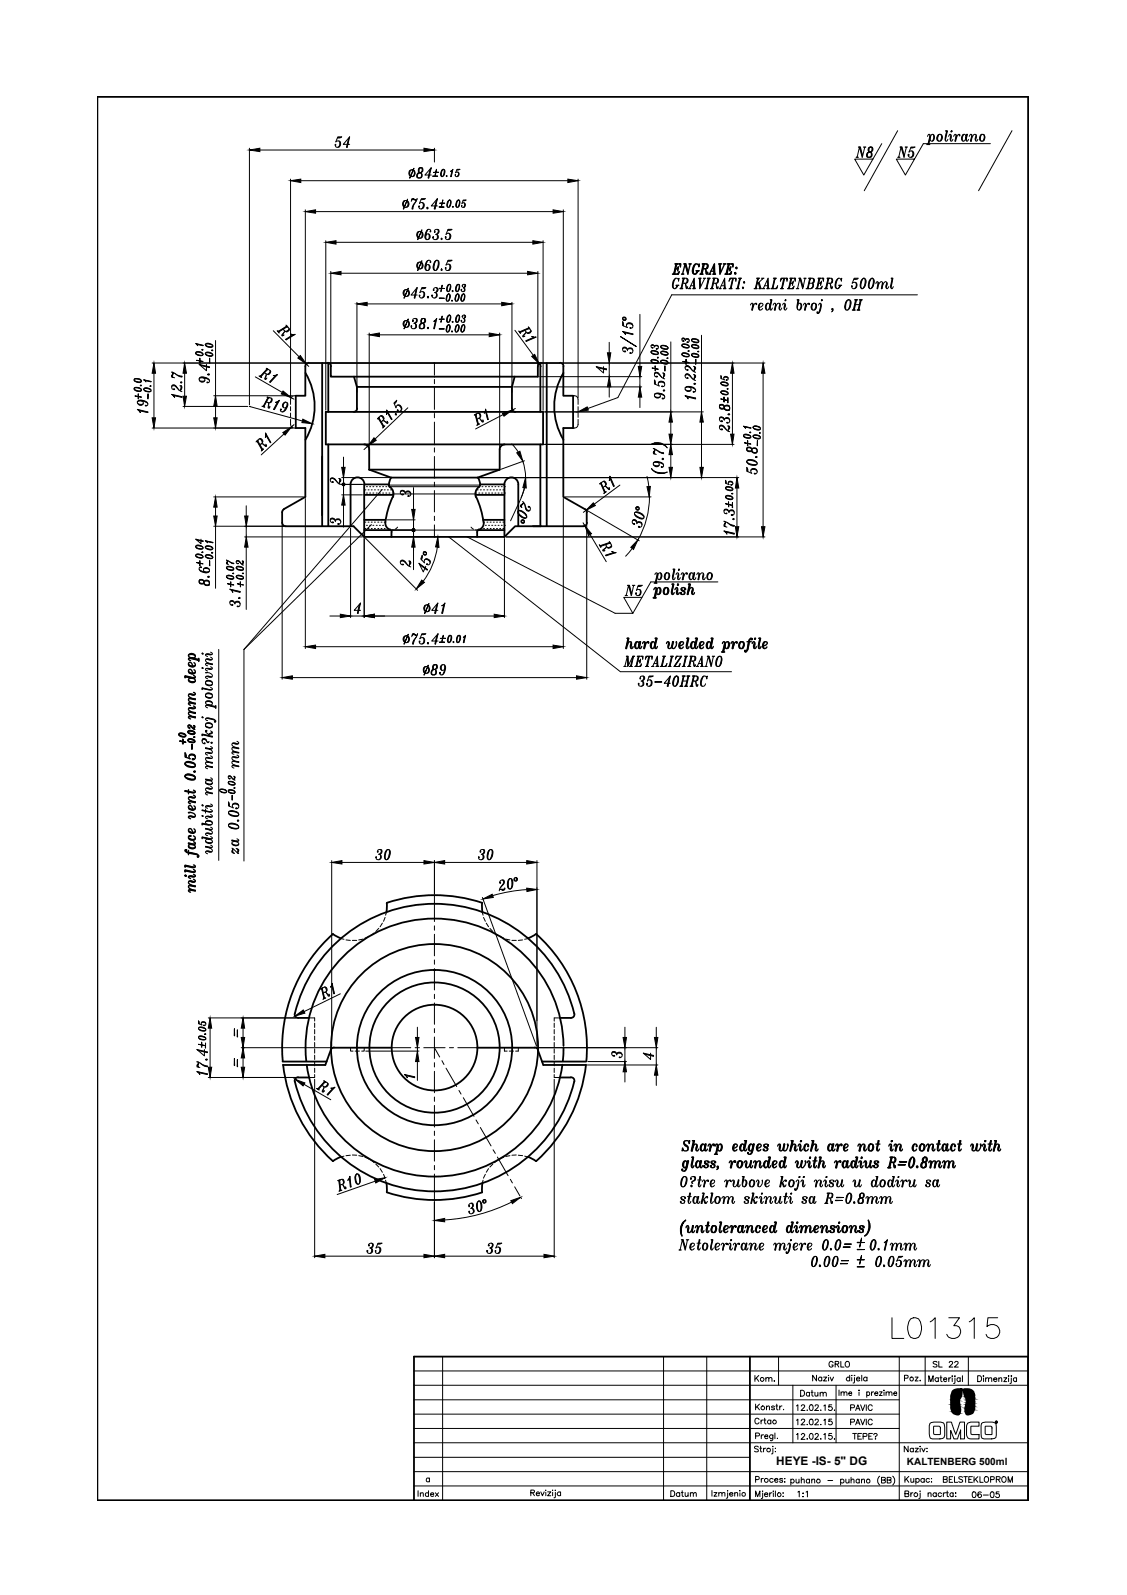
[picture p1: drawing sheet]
<svg xmlns="http://www.w3.org/2000/svg" width="210mm" height="297mm" viewBox="0 0 210 297" stroke-linecap="round" stroke-linejoin="round" font-family="sans-serif">
<defs><g id="words">
<text font-size="2.2" x="144.6" y="272.8">HEYE -IS- 5&quot; DG</text>
<text font-size="1.9" x="168.9" y="272.8">KALTENBERG 500ml</text>
</g></defs>
<!-- layer: 3 -->
<g fill="none" stroke="#000" stroke-width=".34">
<path d="M18.1 18h173.4v261.4h-173.4zM56.9 68.2v5.5h-1.8v6h1.8v12.8l-4.1 2.3M56.9 69.4a12.1 12.1 0 0 1 0 12.5M57.5 67.6h46.8M57.5 67.6a.66 .66 0 0 0-.6 .6M60 67.6v30.4M60.7 76.7h40.4v6.1h-40.4zM61 67.6a.66 .66 0 0 1 .7 .6M61.1 67.6v9.1M61.6 68.2v1.9h38.6v-1.9M65.9 70.1l.6 2h28.8l.6-2M66.5 72.1v4"/>
<path d="M66.5 76.1a.66 .66 0 0 1-.6 .6M95.3 76.1a.66 .66 0 0 0 .7 .6M95.3 72.1v4M100.6 67.6v9.1M100.8 67.6a.66 .66 0 0 0-.6 .6M101.8 67.6v30.4M104.3 67.6a.66 .66 0 0 1 .7 .6M104.9 68.2v5.5h1.8v6h-1.8v12.8l4 2.3M104.9 69.4a12.1 12.1 0 0 0 0 12.5M52.9 94.8l-.4 .6v1.9a.66 .66 0 0 0 .7 .7M53.2 98h12.6l2 2M61.1 82.8v15.2"/>
<path d="M67.8 82.8a.95 .95 0 0 1 1 .9v3.8M67.8 100h26.2M67.8 98.7h4.9M67.8 92.2h5.5M67.8 96.8h4M67.9 90.2a1.29 1.29 0 0 0-1.3-1.3 1.29 1.29 0 0 0-1.3 1.3v7.8M68.8 87.5l4 1.4h16.2l4.1-1.4M68.8 87.5h24.3M71.8 97.3a1.29 1.29 0 0 0 .8 1.3M72.4 90.2h-4.6v9.8M72.4 90.3v.1M72.4 90.4l.2 .3"/>
<path d="M72.6 90.7a1.54 1.54 0 0 1 .5 1.9M72.6 98.6l.4 .5M72.8 88.9l-.3 .7-.1 .7M72.9 99.1v.9M73.1 92.6l-.7 1.9-.6 2.7M88.6 92.2h5.4M88.7 92.6l.9 2.6 .5 2M89 88.9l.4 1.1-.2 .7M89.1 98.7h4.9M89.2 98.6l-.3 .3v1.1M89.2 90.7a1.54 1.54 0 0 0-.5 1.9M89.4 90.2h4.6v9.8"/>
<path d="M90 96.8h4M90.1 97.3a1.29 1.29 0 0 1-.9 1.3M94 90.2a1.29 1.29 0 0 1 1.2-1.3 1.29 1.29 0 0 1 1.3 1.3v7.8M94 82.8a.95 .95 0 0 0-.9 .9v3.8M99.2 98h1.6M100.6 82.8v15.2M108.6 98h-12.7l-1.9 2M109 94.8l.3 .6M109.3 95.4v2M109.3 97.3a.66 .66 0 0 1-.6 .7M62 173.9l1.5 .8M62 173.9a28.4 28.4 0 0 0-9.3 23.7"/>
<path d="M72 168.1v1.8M89.8 168.1l.1 1.8M89.8 168.1a28.4 28.4 0 0 0-17.7 0M99.8 173.9l-1.5 .8M99.9 173.9a28.4 28.4 0 0 1 9.3 23.7M52.6 197.7h8.2M52.7 198.3a28.4 28.4 0 0 0 9.3 18M55.5 189.6h2M55.5 189.6l-.3-.1-.3-.4a26.7 26.7 0 0 1 26-20.8 26.7 26.7 0 0 1 26 20.8l-.2 .4-.4 .1M57.1 198.3a24 24 0 0 0 23.8 20.8 24 24 0 0 0 23.8-20.8M62.2 195.1h10.7M62.2 195.1l-.5 .2-.1 .2-1 2.8h-7.9"/>
<path d="M88.9 195.1h10.7M99.6 195.1l.5 .2 .1 .2M100.2 195.5l1 2.8h7.9M100.9 197.7h8.2M104.3 189.6h2M105 194.8a24 24 0 0 0-25.5-23.7 24 24 0 0 0-22.5 26.5M105 195.1l-.2 2.5M109.1 198.3a28.4 28.4 0 0 1-9.2 18M55.5 200.7h2M55.5 200.6l-.3 .1-.3 .3a26.7 26.7 0 0 0 26 20.9 26.7 26.7 0 0 0 26-20.9l-.2-.3-.4-.1M63.5 215.4l-1.5 .8M98.3 215.4l1.5 .8"/>
<path d="M104.3 200.7h2M72 220.3v1.7M72.1 222.1a28.4 28.4 0 0 0 17.7 0M89.9 220.3l-.1 1.7M139.7 252.6v26.8M191.5 252.6h-114.4v26.8"/>
<circle cx="80.9" cy="195.1" r="19.3"/>
<circle cx="80.9" cy="195.1" r="14.5"/>
<circle cx="80.9" cy="195.1" r="12.1"/>
<circle cx="80.9" cy="195.1" r="8"/>
</g>
<!-- layer: 1 -->
<g fill="none" stroke="#000" stroke-width=".19">
<path d="M80.9 67.6v2.3M80.9 70.7v.8M80.9 72.2v4M80.9 77v.8M80.9 78.6v4M80.9 83.4v.8M80.9 85v4M80.9 89.8v.8M80.9 91.4v3.9M80.9 96.1v.8M80.9 97.7v2.3M80.9 166.8v4.8"/>
<path d="M80.9 172.4v.8M80.9 174v4M80.9 178.8v.8M72.9 195.1h3.6M77.3 195.1h.8M78.9 195.1h4M80.9 180.4v4M80.9 185.2v.8M80.9 186.8v4M80.9 191.6v.7M80.9 193.1v4M80.9 197.9v.8"/>
<path d="M80.9 199.5v4M80.9 195.1l1 1.8M82.3 197.5l.4 .7M83.1 198.9l2 3.5M83.7 195.1h.8M85.3 195.1h3.6M80.9 204.3v.8M80.9 205.9v4M80.9 210.7v.8M80.9 212.3v3.9M80.9 217v.8M80.9 218.7v4.8"/>
<path d="M85.5 203.1l.4 .7M86.3 204.4l2 3.5M88.7 208.6l.4 .7M89.5 210l2 3.4M91.8 214.1l.5 .7M92.6 215.5l2 3.4M95.1 219.6l.3 .7M95.9 221l.9 1.7"/>
</g>
<!-- layer: 0 -->
<g fill="none" stroke="#000" stroke-width=".19">
<path d="M46.5 27.6v47.8M48.4 27.9h30.6M54.1 33.4v40.6M56 33.7h49.8M56.9 39.1v28.8M58.8 39.4h44.2M62.8 25.7h.4l.4-.2h-.7l-.4 .9a.51 .51 0 0 1 .7-.1 .51 .51 0 0 1 .2 .6 .52 .52 0 0 1-.4 .5 .52 .52 0 0 1-.6-.3v-.2h.1v.2v-.1M62.9 25.6h.6M63.1 26.2l.1 .1a.83 .83 0 0 1-.3 1.1M63.3 26.4v.7l-.2 .2M64.9 25.9l-.4 1.5h.2l.4-1.9-1.2 1.4h1.2M65.1 25.5l-.5 1.9"/>
<path d="M75.3 37.4l-.2 .5v.5l.2 .1M75.5 37.3l-.1 .1a.71 .71 0 0 0 .1 1.2M75.6 37.3l.2 .1a.75 .75 0 0 1-.2 1.2M75.9 37.4a.81 .81 0 0 1 0 1.1M75.9 37.1l-.8 1.8zM76.2 31.9a.61 .61 0 0 1 .9-.1 .61 .61 0 0 1 0 .9 .61 .61 0 0 1-.9-.1zM76.4 31.7a.81 .81 0 0 0 0 1.1M76.7 31.6a.72 .72 0 0 0 0 1.3M76.7 37l-.1 .5M76.8 37.1l.6 .2-.4-.3-.3 .3h.8l.2-.3-.7 1.3-.1 .6h-.2l.3-.8 .5-.6M76.8 31.6a.72 .72 0 0 1 0 1.3M77 38.2l-.2 .7"/>
<path d="M77 31.7l.2 .5v.4l-.2 .2M77.1 31.3l-.8 1.8zM77.7 33.1h.8M77.9 32.3l-.2 .3v.5M78 32l.2 .2M78 31.4v.6M78 31.3h.7M78.1 32.2a.58 .58 0 0 0-.2 .9M78.2 32.2l-.4 .1M78.2 31.2a.77 .77 0 0 0-.1 1M78.2 32.2l.3 .1M78.3 32.2l.2 .2v.4l-.3 .3"/>
<path d="M78.4 37.2l.8-.2h-.7l-.4 .9a.54 .54 0 0 1 .8-.1 .54 .54 0 0 1 0 .8 .52 .52 0 0 1-.9 .1v-.3h.1v.1l-.1-.1M78.5 32.3v.7M78.5 37.1h.6M78.5 31.2l.1 .6-.3 .4a.52 .52 0 0 1 .3 .6 .52 .52 0 0 1-.6 .4 .52 .52 0 0 1-.4-.6l.2-.3 .3-.1M78.5 32l-.3 .2M78.6 37.7l.2 .1a.87 .87 0 0 1-.3 1.1M78.6 31.3v.7M78.8 37.9a.82 .82 0 0 1-.1 .9M79.6 38.6l.1 .1-.1 .2-.1-.1zM79.6 38.7v.1zM80.1 31.6l-.4 1.5h.2l.4-1.9-1.2 1.4h1.2M80.3 31.2l-.5 1.9"/>
<path d="M80.6 32.8h.9l-.9 .1zM80.7 32.1h1zM80.9 27.6v2.6M81.3 37.3l-.4 1.6h.1l.5-1.9-1.2 1.4h1.2M81.3 31.5l-.3 1.2zM81.5 37l-.5 1.9M81.8 38.5l.9 .1zM81.9 37.8h.9l-.9 .1zM82.3 31.7l.3-.2a.85 .85 0 0 1-.3 1.4l-.2-.3zM82.4 31.7l-.2 .4v.7M82.5 37.3l-.3 1.1zM82.5 31.5a1.33 1.33 0 0 0-.2 1.4"/>
<path d="M82.6 31.5a1.39 1.39 0 0 1-.2 1.4M82.7 31.7l.1 .3-.3 .8M83.2 32.7l.1 .1-.1 .1zM83.2 32.8h.1M83.5 37.3h.2a.72 .72 0 0 1 .1 1.1l-.3 .2a.67 .67 0 0 1 0-1.1zM83.5 37.4l-.2 .4v.7M83.7 37.3a1.39 1.39 0 0 0-.2 1.3M83.8 37.3a1.17 1.17 0 0 1-.3 1.3M83.9 37.4v.6l-.2 .5M83.9 31.9l.4-.4-.3 1.4h-.1l.3-1.1zM84.3 38.5l.1-.1v.2zM84.3 38.5l.1 .1z"/>
<path d="M84.3 31.5l-.3 1.4M85.1 31.7l.6-.2h-.6l-.2 .7v-.1a.39 .39 0 0 1 .5 .2 .39 .39 0 0 1-.1 .5 .39 .39 0 0 1-.5-.2M85.1 31.6h.4M85.2 37.3h.3a.94 .94 0 0 1-.3 1.3 .67 .67 0 0 1-.1-1.1zM85.2 37.4l-.3 .7 .1 .4M85.2 32l.2 .2v.3l-.3 .4M85.4 37.3a1.39 1.39 0 0 0-.3 1.3M85.4 32.2v.3l-.1 .3M85.5 37.3a1.28 1.28 0 0 1-.3 1.3M85.6 37.4v.6l-.2 .5M86.2 37.4l.6-.1h-.5l-.3 .6 .2-.1a.4 .4 0 0 1 .5 .5 .4 .4 0 0 1-.7 .1v-.2v.1M86.3 37.3h.4"/>
<path d="M86.4 37.8l.1 .2a.47 .47 0 0 1-.2 .6M86.5 37.9v.7M104.9 39.1v28.8M107.7 33.4v40.6M159.4 29.3h.5M159.5 29.3h.3M159.9 27.4h.3l.5 1.6 .4-1.5M159.9 27.4l.3 .1M160 27.4l.2 .2M160.2 27.4l.4 1.6M160.7 29l-.1 .3-.5-1.9-.4 1.8M160.8 27.4h.5"/>
<path d="M160.9 27.4h.3M161.5 29.2h.8M161.7 28.4a.6 .6 0 0 0-.1 .8M161.8 28.2l.2 .1-.4 .1M161.9 27.6v.6M161.9 27.5h.6M161.9 28.3a.64 .64 0 0 0-.2 1M162.1 27.4a.86 .86 0 0 0-.2 .9M162.1 28.3l.2 .3v.4l-.3 .3M162.3 28.5v.6M162.4 27.4v.7l-.3 .2a.53 .53 0 0 1 .3 .7 .53 .53 0 0 1-.7 .3l-.2-.1a.57 .57 0 0 1 .4-.9M162.4 28.2l-.3 .1 .2 .1"/>
<path d="M162.4 27.5v.6M164.2 26.8l-3.3 5.8-1.7-3h3.4M167.2 24.3l-6.2 11.2M167.2 29.3h.4M167.3 29.3h.3M167.6 27.4h.4l.4 1.6 .4-1.5M167.7 27.4l.2 .1M167.8 27.4l.1 .2M167.9 27.4l.5 1.6M168.4 29v.3l-.6-1.9-.4 1.8M168.6 27.4h.4M168.6 27.4h.3"/>
<path d="M169.6 27.6l.8-.2h-.7l-.4 .9a.5 .5 0 0 1 .6-.2 .5 .5 0 0 1 .3 .6 .55 .55 0 0 1-.4 .6 .55 .55 0 0 1-.7-.3v-.3h.2v.3l-.1-.2M169.7 27.5h.5M169.8 28.1a.78 .78 0 0 1-.1 1.2M170 28.3a.77 .77 0 0 1-.1 .9M172.6 26.9h.6M172.6 26.9h.5M172.7 25.4l.2-.4 .3 .1a3.1 3.1 0 0 1-.3 1.8M172.9 26.8l-.2 .1M172.9 26.8l.1 .1M173.2 25.1l-.3 1.8M173.2 25.3l-.4 1.6M173.5 25.1l.1-.1a.65 .65 0 0 1 .5 .7 .65 .65 0 0 1-.6 .6 .93 .93 0 0 1 0-1.2z"/>
<path d="M173.8 25l.1 .7-.3 .6M173.9 25.2l-.1 .9M174.7 25.1a.62 .62 0 0 1 .8 .3 .62 .62 0 0 1-.2 .8l-.2 .1a.54 .54 0 0 1-.6-.3 .54 .54 0 0 1 .1-.6zM174.7 25.2l-.1 .5v.4M174.9 25l-.2 .4a.69 .69 0 0 0 .2 .9M175.1 25a.93 .93 0 0 1 0 1.3M175.4 25.2v.5l-.1 .4M176.1 24.4h.4l-.4 1.6M176.2 24.4l.2 .1M176.2 24.4l.1 .2M176.3 24.4a3.1 3.1 0 0 0-.2 1.8l.2 .1 .2-.3M176.4 24.4l-.3 1.8"/>
<path d="M176.7 25.4l.2-.4h.2a.93 .93 0 0 1 0 1M177.1 25.1v1.1M177.1 25.3a.82 .82 0 0 0 0 1h.2l.2-.3M177.1 24.5h.2M177.2 24.4h.1v.2h-.2zM177.3 24.4l-.1 .2M178.1 25.3l-.2 1h.1l.2-.6-.1-.6-.2-.1-.3 .4M178.1 25.1l-.2 1.2M178.7 25.2v-.1v.2h.1l-.1-.3-.3 .1-.2 .6M179.3 25.1l.4-.1a.76 .76 0 0 1-.3 1.3l-.2-.2a.98 .98 0 0 1 .1-1zM179.4 25.1l-.2 .3v.7M179.5 25l-.2 .4a.77 .77 0 0 0 .1 .9"/>
<path d="M180.1 25l-.1 1.2M180.4 26l-.2 .3h-.2a1.14 1.14 0 0 1 0-1.3h.2l-.2 1M181 25.3l-.3 1h.2l.1-1.2-.3-.1-.2 .4M181 25.1l-.2 1.2M181 25.6a.61 .61 0 0 1 .6-.6l.2 .3-.1 .7M181.8 25.1l-.1 1.1M181.8 25.3l-.2 .4 .1 .5 .2 .1 .2-.3M182.6 25.1a.56 .56 0 0 1 .8 .1 .56 .56 0 0 1 0 .8 .52 .52 0 0 1-.8 .2 .52 .52 0 0 1-.1-.8zM182.6 25.2l-.1 .5 .1 .4M182.9 25l-.3 .4a.76 .76 0 0 0 .2 .9M183.1 25a.93 .93 0 0 1-.1 1.3M183.3 25.2l-.1 .9"/>
<path d="M184.5 26.8h-12.5l-3.4 5.8-1.7-3h3.4M188.5 24.3l-6.2 11.2M60.7 44.8v31.6M61.6 50.5v17.4M62.6 45.1h36.6M63.5 50.9h34.8M66.5 56.3v16.7M68.4 56.6h25M75.4 59.8a.79 .79 0 0 0 0 1.1M75.4 54a.81 .81 0 0 0 0 1.1M75.6 59.7l-.1 .1a.78 .78 0 0 0 .1 1.2M75.6 53.9l-.1 .1a.78 .78 0 0 0 .1 1.2"/>
<path d="M75.7 59.7a.71 .71 0 0 1 .4 .6 .71 .71 0 0 1-.4 .7M75.7 53.9a.72 .72 0 0 1 0 1.3M76 59.8l.2 .4-.1 .5-.1 .2M76 54l.2 .5-.1 .4-.1 .2M76 59.4l-.8 1.8zM76 53.7l-.8 1.8zM76.9 59.8l.1-.1v.2h-.2a.44 .44 0 0 1 .5-.6 .44 .44 0 0 1 .4 .6l-.5 .3M77.4 59.3l.1 .1a.53 .53 0 0 1-.4 .8M77.5 53.9l-.4 1.6h.2l.4-1.9-1.1 1.3h1.1M77.6 59.4l.1 .4-.2 .2M77.7 53.6l-.5 1.9M77.9 48.9a.81 .81 0 0 0 0 1.1"/>
<path d="M77.9 43.2a.81 .81 0 0 0 0 1.1M78.1 48.8a.76 .76 0 0 0 0 1.3M78.1 43.1a.76 .76 0 0 0 0 1.3M78.3 48.8a.76 .76 0 0 1 0 1.3M78.3 43.1a.76 .76 0 0 1 0 1.3M78.5 59.5v.6M78.5 53.8h.4l.4-.2h-.7l-.4 .9a.51 .51 0 0 1 .6-.1 .51 .51 0 0 1 .3 .5 .55 .55 0 0 1-.3 .5 .55 .55 0 0 1-.6 0l-.1-.5h.1v.2v-.1M78.5 48.9a.81 .81 0 0 1 0 1.1M78.5 43.2a.81 .81 0 0 1 0 1.1M78.5 59.4h.7M78.6 48.6l-.8 1.8zM78.6 42.8l-.8 1.8z"/>
<path d="M78.6 53.7h.6M78.7 59.3a.72 .72 0 0 0-.1 .9M78.7 54.3l.2 .1a.83 .83 0 0 1-.3 1.1M79 54.5v.7l-.2 .2M79 59.3l.1 .6-.3 .3a.53 .53 0 0 1 .3 .6 .53 .53 0 0 1-.6 .4 .53 .53 0 0 1-.4-.5l.2-.4 .3-.1M79.1 59.4v.6M79.5 48.7l-.3 1 .1 .5M79.5 43l-.3 .9 .1 .6M79.7 55.2l.1 .1v.2l-.2-.1zM79.7 55.3l.1 .1zM79.8 48.5a1.95 1.95 0 0 0-.4 1.9M79.8 49.3l.1 .3v.6l-.3 .2"/>
<path d="M79.8 42.7a2.01 2.01 0 0 0-.4 1.9M79.8 43.6l.1 .6v.3l-.3 .1M79.9 49.4v.7M79.9 43.7v.7M80.2 48.8l-.1-.1v.2h.1v-.3a.67 .67 0 0 0-1 .7 .87 .87 0 0 0 .2 1.1 .54 .54 0 0 0 .8-.5 .54 .54 0 0 0-.8-.5l-.1 .3M80.2 43.1l-.1-.1v.2h.1v-.4a.67 .67 0 0 0-.8 .1 .67 .67 0 0 0-.2 .7 .8 .8 0 0 0 .2 1 .53 .53 0 0 0 .8-.5 .53 .53 0 0 0-.8-.5l-.1 .3M80.8 59.9l.5-.6-.4 1.9h-.1l.3-1.5zM80.8 54v-.1v.2h-.1l.1-.4 .3-.1a.47 .47 0 0 1 .5 .4 .47 .47 0 0 1-.5 .5M81 48.7a.45 .45 0 0 1 .7-.1l-.1 1.2a.55 .55 0 0 1-.8 .5 1.46 1.46 0 0 1 .2-1.6zM81 43.2v-.1v.2h-.1a.44 .44 0 0 1 .3-.6 .44 .44 0 0 1 .6 .3 .44 .44 0 0 1-.3 .6h-.2M81.1 54.5a.51 .51 0 0 1 .1 .9 .51 .51 0 0 1-.8-.5h.2v.2l-.1-.1M81.1 54.5l.2 .2v.4l-.3 .4"/>
<path d="M81.1 48.6l-.1 .2-.3 .9 .1 .5M81.3 43.6a.5 .5 0 0 1 .3 .6 .5 .5 0 0 1-.6 .4 .5 .5 0 0 1-.4-.5h.1v.2v-.1M81.3 43.6l.1 .1 .1 .6-.3 .3M81.3 53.6v.1a.55 .55 0 0 1-.4 .8M81.3 54.7v.6M81.3 59.3l-.5 1.9M81.3 48.5a1.95 1.95 0 0 0-.3 1.9M81.4 53.7l.1 .3-.2 .3M81.5 48.5a1.82 1.82 0 0 1-.4 1.9M81.5 42.7v.1a.58 .58 0 0 1-.4 .8M81.5 43.8v.7M81.6 48.6l.1 .6-.4 1"/>
<path d="M81.6 42.8l.1 .4-.2 .2M81.8 59.4h.9zM81.8 53.7h.9zM81.8 55.5h.9zM82.1 44.5l.2-.1 .1 .1-.2 .1zM82.2 50.1l.2 .1-.1 .2-.2-.1zM82.2 50.2l.1 .1zM82.2 44.5h.1zM82.4 58.9l-.3 1.1zM82.4 53.1l-.3 1.2zM83.3 54.9l.4-.2a.9 .9 0 0 1-.4 1.4l-.2-.3zM83.4 48.6l.8-.1h-.7l-.4 .9a.54 .54 0 0 1 .7-.1 .54 .54 0 0 1 .1 .8 .51 .51 0 0 1-.9 .1l-.1-.4h.2v.2l-.1-.1"/>
<path d="M83.4 42.9l.8-.2h-.7l-.4 .9a.5 .5 0 0 1 .6-.1 .5 .5 0 0 1 .3 .6 .54 .54 0 0 1-.4 .5 .54 .54 0 0 1-.6-.1l-.1-.4h.2v.2l-.1-.1M83.4 54.9l-.2 .4v.7M83.5 48.6h.5M83.5 42.8h.5M83.5 58.8l.2-.1a.72 .72 0 0 1 0 1.2l-.2 .1a.67 .67 0 0 1-.1-1.1zM83.5 58.8l-.2 .5v.6M83.5 53h.2a.67 .67 0 0 1 0 1.1l-.2 .2a.72 .72 0 0 1-.1-1.2zM83.5 53.1l-.2 .4v.7M83.5 54.7a1.39 1.39 0 0 0-.2 1.4M83.6 49.2l.2 .2a.75 .75 0 0 1-.3 1M83.6 43.4a.78 .78 0 0 1-.1 1.2M83.7 58.7a1.17 1.17 0 0 0-.3 1.3"/>
<path d="M83.7 53a1.13 1.13 0 0 0-.3 1.3M83.7 54.7a1.33 1.33 0 0 1-.3 1.4M83.7 58.7a1.39 1.39 0 0 1-.2 1.3M83.7 53a1.39 1.39 0 0 1-.2 1.3M83.7 54.9v.6l-.2 .5M83.8 49.4a.82 .82 0 0 1-.1 .9M83.8 43.6a.77 .77 0 0 1-.1 .9M83.9 58.8v.6l-.2 .5M83.9 53.1v.6l-.2 .5M84.1 56h.2l-.1 .1zM84.2 56h.1M84.3 59.9h.1l-.1 .1h-.1z"/>
<path d="M84.3 59.9v.1zM84.3 54.1v.2zM84.3 54.2h.1M84.9 54.9l.3-.2a.7 .7 0 0 1 .1 1.2l-.4 .2-.2-.3zM85.1 54.9l-.2 .4v.7M85.1 58.8l.2-.1a.72 .72 0 0 1 .1 1.2l-.3 .1a.67 .67 0 0 1 0-1.1zM85.1 58.8l-.2 .5v.6M85.1 53h.2a.67 .67 0 0 1 .1 1.1l-.3 .2a.72 .72 0 0 1 0-1.2zM85.1 53.1l-.2 .4v.7M85.2 54.7a1.39 1.39 0 0 0-.3 1.4M85.3 58.7a1.39 1.39 0 0 0-.2 1.3M85.3 53a1.33 1.33 0 0 0-.2 1.3"/>
<path d="M85.3 54.7a1.33 1.33 0 0 1-.2 1.4M85.4 58.7a1.17 1.17 0 0 1-.3 1.3M85.4 53a1.17 1.17 0 0 1-.3 1.3M85.4 54.9l.1 .4-.3 .7M85.5 58.8v.6l-.2 .5M85.5 53.1v.6l-.2 .5M86.1 59l.1-.1-.1 .2a.34 .34 0 0 1 .3-.5 .34 .34 0 0 1 .3 .4 .34 .34 0 0 1-.4 .3M86.1 53.3h.1h-.1a.35 .35 0 0 1 .3-.4 .35 .35 0 0 1 .4 .4 .35 .35 0 0 1-.5 .3M86.1 54.8l.2-.1a.75 .75 0 0 1 .1 1.2l-.3 .2a.67 .67 0 0 1-.1-1.2zM86.1 54.9l-.2 .7 .1 .4M86.3 54.7a1.39 1.39 0 0 0-.3 1.4M86.3 59.3a.38 .38 0 0 1 .3 .4 .38 .38 0 0 1-.4 .4 .38 .38 0 0 1-.3-.5l.1 .1"/>
<path d="M86.3 59.3l.2 .5-.2 .2M86.3 53.6a.37 .37 0 0 1 .3 .5 .37 .37 0 0 1-.6 .1l-.1-.3h.1v.2v-.1M86.3 53.6h.2v.5l-.2 .2M86.4 54.7a1.22 1.22 0 0 1-.3 1.4M86.5 58.7v.4l-.3 .2M86.5 59.4v.5M86.5 53v.4l-.3 .2M86.5 53.7v.5M86.5 54.9v.6l-.2 .5M86.6 58.8l.1 .2-.2 .2M86.6 53l.1 .3-.2 .2M95.3 56.3v16.7"/>
<path d="M100.2 50.5v17.4M101.1 44.8v31.6M116 59.4l.2 .2 .4-.1M116 59.3l.3-.1 .3 .1M116 59.6h.5M116 59.2h.5M119.2 58.5v9.7M125.7 52l-.3 .7v.9M125.9 51.8l-.3 .4-.2 .5a.84 .84 0 0 0 .2 1.1M125.9 53.1h.6M126 53.1l.1 .1M126 53.1l.1 .3"/>
<path d="M126.1 53.1l-.4 .7M126.2 53.1l-.2 .4M126.3 52l.2-.2-.1 .6-.1-.5a.65 .65 0 0 0-.7 .1 .65 .65 0 0 0-.3 .7l-.1 .3a.56 .56 0 0 0 .5 .8l.6-.7M126.3 53.1l-.1 .2M126.4 53.1l-.2 .1M126.6 53.8h.6l-.3-.2-.2 .2M126.9 53.6l-.1 .2M127 53.6l.1 .2M127.1 51.8h.8l.3 .3-.2 .6h-.8M127.3 51.8l-.5 2M127.4 51.8l-.5 2M127.4 51.8l-.4 2"/>
<path d="M127.5 52.7l.1 .1 .3 .8 .2-.1M127.5 51.8l-.1 .2M127.6 51.8l-.2 .1-.3-.1 .2 .2M127.7 52.9l.2 .9h.1l.1-.4M127.9 51.8v.1a.65 .65 0 0 1-.1 .8M127.9 53.6h.1M128 51.9l.1 .4-.2 .4M128.2 53.8h.5M128.3 53.8l.2-.2 .1 .2M128.5 53.6l.8-1.8 .1 2M128.7 53.2h.5M129.2 52.2v1.6"/>
<path d="M129.2 52l.1 1.6M129.2 53.6l-.1 .2M129.2 53.6v.2M129.4 53.6l.1 .2h-.5M130.1 51.8h.5M130.2 51.8l.1 .2M130.3 51.8v2l.9-1.9M130.4 51.8l.1 1.6M130.5 51.8l-.1 .2M130.5 51.8l-.2 .1 .1 1.6M131 51.8h.4M131 51.8l.2 .1 .1-.1"/>
<path d="M131.3 53.8h.5l-.2-.2-.3 .2M131.6 53.6l-.2 .2M131.6 53.6l.1 .2M131.7 51.8h.6M131.9 51.8l-.4 2M132 51.8l-.4 2M132.1 51.8l-.5 2M132.1 51.8l-.1 .2M132.2 51.8l-.2 .1-.2-.1 .1 .2M132.3 53.8h.6M132.3 53.8l.3-.2 .2 .2M132.6 53.6l-.2 .2"/>
<path d="M132.6 53.6l.1 .2M132.7 51.8h.8l.3 .3-.1 .6h-.8M132.8 51.8l.2 .1 .2-.1M132.9 51.8v.2M132.9 51.8l-.4 2M133 51.8l-.4 2M133.1 51.8l-.5 2M133.2 52.7l.2 .2 .1 .6h.2M133.2 51.8l-.2 .2M133.4 52.9l.1 .9h.2v-.4M133.5 51.8l.2 .5-.3 .4M133.5 53.6h.2"/>
<path d="M133.7 51.9v.4l-.1 .4M133.9 53.8h.4M134 53.8l.1-.2 .2 .2M134.1 53.6l.9-1.8 .1 2M134.3 53.2h.6M134.7 53.8h.5M134.8 52.2l.1 1.6M134.9 52l.1 1.6M134.9 53.6l-.1 .2M135.1 53.6v.2M135.8 53.8h.6M135.9 53.8l.2-.2 .2 .2"/>
<path d="M136 51.8l-.2 .6 .1-.6h1.2l-.1 .6v-.6M136.1 53.6l-.2 .2M136.2 51.8l-.3 .3M136.2 53.6v.2M136.3 51.8l-.4 .1M136.5 51.8l-.5 2M136.5 51.8l-.4 2M136.6 51.8l-.4 2M136.8 51.8l.2 .1M136.9 51.8l.1 .2M137 51.8v.3M137.1 53.8h.6"/>
<path d="M137.2 53.8l.2-.2 .2 .2M137.4 53.8l.5-2-.4 2M137.4 53.6l-.1 .2M137.5 53.6l.1 .2M137.6 51.8h.5M137.6 51.8l.3 .1 .2-.1M137.7 51.8l.1 .2M137.8 51.8l-.5 2M138 51.8l-.1 .2M138.3 53.6h.2l-.1 .2zM138.4 53.6h.1M138.6 52.5l.1 .1-.1 .1h-.1z"/>
<path d="M138.6 52.6v.1zM140.2 56.7l-.2 1h.1l.2-1-.3-.2-.2 .3M140.2 56.6l-.1 1.1M140.4 53.8h.6M140.5 53.8l.2-.2 .3 .2M140.7 53.6l-.1 .2M140.8 53.6l.1 .2M140.9 56.6h-.1v.1h.1v-.2l-.3 .1-.3 .5M140.9 51.8h.6M141 51.8l.2 .1 .2-.1M141 51.8l.1 .2M141.1 51.8l-.4 2"/>
<path d="M141.2 51.8l-.5 2M141.2 51.8l-.4 2M141.2 52.7l.3 1.1M141.3 57.3a.66 .66 0 0 0 .7-.7l-.1-.1a.66 .66 0 0 0-.7 .5 .66 .66 0 0 0 .5 .7l.3-.3M141.3 53.8h.5M141.3 52.7l.3 1.1M141.3 51.8l-.1 .2M141.4 52.6l.3 1M141.4 56.6v.9M141.5 53.6l-.1 .2M141.5 53.6v.2M141.6 53.6l.1 .2"/>
<path d="M141.7 56.5l-.3 .6 .1 .6M141.8 51.8h.5M141.9 51.8l.1 .1 .2-.1M142 53.8h.4M142 53.8l.2-.2 .1 .2M142 51.9l-1 1M142.2 53.6l.9-1.8v2M142.4 53.2h.6M142.8 56.6l.3-.1a.79 .79 0 0 1-.3 1.2l-.2-.2a.92 .92 0 0 1 .2-.9zM142.8 56.6l-.1 .9M142.8 53.8h.5M142.9 52.2l.1 1.6"/>
<path d="M143 56.5l-.3 .6 .1 .6M143 52l.1 1.6-.3 .2M143 53.6l-.1 .2M143.1 53.6l.1 .2M143.4 55.8h.4l-.4 1.6M143.5 55.8l.2 .1M143.6 53.8h1.1l.1-.6-.2 .6M143.6 55.8l.1 .2M143.7 55.8a2.38 2.38 0 0 0-.3 1.9h.3l.2-.3M143.7 53.8l.2-.2 .2 .2M143.7 55.8l-.3 1.9M143.9 53.6l-.2 .2"/>
<path d="M143.9 53.6l.1 .2M144 51.8h.6M144.1 51.8l.2 .1 .2-.1M144.2 51.8v.2M144.2 51.8l-.4 2M144.3 51.8l-.4 2M144.4 51.8l-.5 2M144.5 56.7l-.3 1h.2l.1-1.1-.3-.1-.2 .3M144.5 56.6l-.2 1.1M144.5 51.8l-.2 .2M144.5 57a.61 .61 0 0 1 .6-.5l.2 .2-.1 .7M144.7 53.6l-.4 .2"/>
<path d="M144.8 53.5l-.3 .3M145.3 56.6l-.1 1.1M145.3 56.7l-.2 .5 .1 .5h.2l.2-.3M145.3 53.8h.6M145.4 53.8l.2-.2 .3 .2M145.6 51.8l-.3 .6 .2-.6h1.2l-.1 .6v-.6M145.6 53.6l-.1 .2M145.7 51.8l-.3 .3M145.7 53.6l.1 .2M145.8 56.8l.2-.3 .2 .1 .1 .4-.2 .4M145.9 51.8l-.4 .1M146 51.8l-.4 2"/>
<path d="M146.1 51.8l-.5 2M146.1 51.8l-.4 2M146.2 56.6l-.1 1.1M146.2 56.7l-.2 .5 .1 .5h.2l.3-.3M146.2 55.9h.2M146.3 55.8h.1l-.2 .2zM146.3 55.8v.2M146.4 51.8l.2 .1M146.4 51.8l.2 .2M146.5 51.8l.1 .3M146.7 53.8h1.1l.1-.5-.2 .5M147 53.6l-.3 .2 .3-.2 .2 .2"/>
<path d="M147 53.6l.1 .2M147.1 51.8h1.1l-.1 .6v-.6M147.2 51.8l.2 .1 .2-.1M147.2 52.7h.5M147.2 51.8l.1 .2M147.3 51.8l-.4 2M147.4 51.8l-.4 2M147.5 51.8l-.5 2M147.5 51.8l-.1 .2M147.7 52.6l-.2 .1 .1 .2M147.7 52.7h-.2l.1 .1M147.8 52.4l-.2 .7z"/>
<path d="M147.8 53.6l-.3 .2M147.8 53.5l-.2 .3M147.9 51.8l.2 .1M148 51.8l.1 .2M148 51.8l.1 .4M148.3 53.8h.5M148.4 53.8l.2-.2 .1 .2M148.4 55.8h.4l-.3 1.3 .1-.5 .3-.1a.65 .65 0 0 1 .4 .7 .65 .65 0 0 1-.6 .5h-.1a1.03 1.03 0 0 1-.1-1.2l.1-.7v.2M148.5 55.8l.2 .1M148.7 55.8a2.96 2.96 0 0 0-.1 1.9M148.8 51.8h.3M148.8 51.8l.3 .1"/>
<path d="M148.9 51.8l.2 .2M149 56.5a.99 .99 0 0 1-.1 1.2M149.1 51.8l.4 1.7M149.1 51.8l.5 1.7 .3-1.6M149.2 56.6l-.1 .9M149.6 53.5l-.1 .3-.5-2-.4 1.8M149.7 51.8h.4M149.8 51.8l.1 .1 .2-.1M150 56.7l-.2 1h.2l.1-1-.3-.2-.2 .3M150 56.6l-.1 1.1M150.2 53.8l.2-.2 .2 .2M150.4 53.6l-.1 .2"/>
<path d="M150.5 53.6l.1 .2M150.6 51.8h.8l.2 .1v.7l-.3 .1M150.6 51.8l.3 .1 .2-.1M150.7 56.6h-.1v.1h.2l-.1-.2-.3 .1-.3 .5M150.7 51.8l.1 .2M150.8 51.8l-.4 2M150.9 51.8l-.5 2M150.9 51.8l-.4 2M151 51.8l-.1 .2M151.3 56.6a.56 .56 0 0 1 .7 0 .56 .56 0 0 1 0 .8l-.1 .3a.56 .56 0 0 1-.8-.1 .56 .56 0 0 1 0-.8zM151.3 56.6l-.2 .5 .1 .4M151.3 52.7a.57 .57 0 0 1 .2 .7 .57 .57 0 0 1-.5 .4h-.9"/>
<path d="M151.3 52.7a.75 .75 0 0 1-.3 1.1M151.4 51.8v.1a.65 .65 0 0 1-.1 .8h-.6M151.4 52.8v.7l-.2 .1M151.5 51.9l.1 .4-.2 .4M151.5 56.5l-.2 .3a.86 .86 0 0 0 .1 .9M151.7 56.5a.93 .93 0 0 1 0 1.2M151.9 53.8h1.1l.1-.5-.2 .5M151.9 56.6l.1 .5-.1 .4M151.9 53.8l.3-.2 .2 .2M152.2 53.6l-.2 .2M152.2 53.6l.1 .2M152.3 51.8h1.1l-.1 .6v-.6"/>
<path d="M152.4 51.8l.2 .1 .2-.1M152.5 56.8l.2-.3h.1a1.8 1.8 0 0 1-.4 1.9l-.2-.1v-.2h.1v.2l-.1-.1M152.5 52.7h.4M152.5 51.8v.2M152.5 51.8l-.4 2M152.6 51.8l-.4 2M152.7 51.8l-.5 2M152.8 51.8l-.2 .2M152.9 56.6l-.3 1.5M152.9 56.7l-.4 1.5-.1 .2M152.9 52.6l-.1 .1v.2M152.9 52.7h-.2l.1 .1"/>
<path d="M153 52.4l-.2 .7zM153 53.6l-.3 .2M153 53.6l-.2 .2M153 55.9h.1M153 55.8h.2l-.2 .2zM153 53.5l-.2 .3M153.1 55.8l-.1 .2M153.1 51.8l.2 .1M153.2 51.8l.1 .2M153.3 51.8v.4M153.6 53.8h.5M153.6 53.8l.3-.2 .2 .2"/>
<path d="M153.9 53.6l.1 .2M154 51.8h.8a.52 .52 0 0 1 .3 .5 .52 .52 0 0 1-.4 .4h-.6M154.1 51.8l.2 .1 .2-.1M154.1 51.8l.1 .2M154.2 51.8l-.4 2 .1-.2M154.3 51.8l-.4 2M154.4 51.8l-.5 2M154.4 52.7l.3 .2 .2 .7 .1-.1M154.4 51.8l-.1 .2M154.7 52.9l.1 .9h.2v-.4M154.8 51.8l.1 .1a.65 .65 0 0 1-.2 .8M154.8 53.6h.2"/>
<path d="M155 51.9v.4l-.1 .4M155 58l.1-.3-.2-.2 .2-.1 .1 .3-.3 .4M155 57.5l.1 .2zM156 52l-.4 1 .1 .6M156.2 51.8l-.3 .4-.1 .5a.84 .84 0 0 0 .1 1.1M156.2 53.1h.6M156.3 53.1l.1 .1M156.4 53.1v.3M156.4 53.1l-.3 .7M156.5 53.1l-.1 .4M156.6 52l.2-.2-.1 .6-.1-.5a.68 .68 0 0 0-1 .8l-.1 .3a.52 .52 0 0 0 .6 .8l.5-.7M156.6 53.1l-.1 .2"/>
<path d="M156.7 53.1l-.2 .1M157.6 56.1a.46 .46 0 0 1 .5-.3 .46 .46 0 0 1 .4 .5l-.1 .6a.67 .67 0 0 1-.2 .7 .67 .67 0 0 1-.7 .1 1.46 1.46 0 0 1 .1-1.6zM157.7 56.1l-.3 .9 .1 .5M158 55.8a1.72 1.72 0 0 0-.4 1.9M158.2 55.8a1.77 1.77 0 0 1-.4 1.9M158.3 56l.1 .6-.3 .8M158.7 57.7h.6M158.8 57.7h.4M159 52h.4l.4-.2h-.7l-.4 .9a.51 .51 0 0 1 .7-.1 .51 .51 0 0 1 .2 .6 .55 .55 0 0 1-.3 .5 .55 .55 0 0 1-.6-.1l-.1-.4h.1v.2v-.1M159 57.5l-.2 .2M159.1 51.9h.6M159.1 57.5v.2"/>
<path d="M159.1 55.8h.6M159.2 56.7h.9M159.2 55.8h.5M159.3 52.6l.1 .1a.83 .83 0 0 1-.3 1.1M159.4 56v-.2l-.5 1.9M159.4 55.8l-.4 1.9M159.5 52.7v.8l-.2 .1M159.5 55.8l-.4 1.9M159.6 57.7h.6M159.6 55.8l-.2 .2M159.7 57.7h.4M159.9 57.5l-.2 .2"/>
<path d="M159.9 57.5l.1 .2M160 55.8h.6M160.1 55.8h.4M160.2 55.8v.2M160.2 55.8l-.4 1.9M160.3 55.8l-.4 1.9M160.4 55.8l-.5 1.9M160.5 55.8l-.2 .2M160.6 51.9l.4-.1a1.29 1.29 0 0 1-.5 2 1.34 1.34 0 0 1 .1-1.9zM160.6 52l-.3 .7v.9M160.8 51.8a1.92 1.92 0 0 0-.3 2M161 51.8a1.81 1.81 0 0 1-.4 2"/>
<path d="M161.1 52l.1 .6-.1 .6-.3 .4M162.2 51.9l.3-.1a1.28 1.28 0 0 1-.3 2h-.2a1.34 1.34 0 0 1 .2-1.9zM162.2 52l-.3 .7v.9M162.4 51.8a1.81 1.81 0 0 0-.4 2M162.5 51.8a1.81 1.81 0 0 1-.3 2M162.7 52v.6l-.3 1M163.5 52.7l-.2 1.1h.2l.1-.8-.1-.5h-.2l-.2 .3M163.5 52.6l-.1 1.2M164.4 52.7l-.3 1.1h.2l.1-.8v-.4l-.3-.1-.5 .5M164.4 52.6l-.2 1.2M164.4 53l.6-.5 .2 .2-.1 .8M165.2 52.6l-.1 1"/>
<path d="M165.2 52.7l-.2 .5 .2 .6 .3-.4M166 51.8h.3l-.3 1.7M166 51.8l.3 .1M166.1 51.8l.1 .2M166.2 51.8a2.32 2.32 0 0 0-.2 1.8l.2 .2 .2-.4M166.3 51.8l-.3 1.8M170.9 54.9h-45.8l-10 19.1-5.6 2.1M25 72.4a1.33 1.33 0 0 0 1.3 .3M25 72.3a1.17 1.17 0 0 1 1.3 .3M25 70.8a1.33 1.33 0 0 0 1.3 .2M25 70.7a1.28 1.28 0 0 1 1.3 .3M25 72.2a1 1 0 0 1 1.3 .5 .86 .86 0 0 1-1.3-.4z"/>
<path d="M25 70.6a1 1 0 0 1 1.3 .4 .89 .89 0 0 1-1.3-.2zM25.1 72.6l.4 .2h.7M25.1 72.2h.7l.4 .2M25.1 71l.7 .2 .4-.1M25.1 70.6h.7l.4 .2M25.2 73.7l1.1 .3zM25.6 76.2l1.9 .5v.1l-1.5-.3 .1 .3zM25.6 76.2l1.9 .6M25.6 75a.8 .8 0 0 0 1.1 .2M25.6 74.8a1.81 1.81 0 0 1 1.9 .4M25.8 73.4v.9zM25.8 74.7l.5-.1 .9 .3"/>
<path d="M25.9 75.3h.6M26.1 71.8h.2l-.1 .1zM26.2 71.8h.1M26.3 74.7l.4 .2a.52 .52 0 0 1-.7 .6 .52 .52 0 0 1-.2-.9h.9a.65 .65 0 0 1 .6 .2 .65 .65 0 0 1 .1 .7l-.3 .1v-.1h.1h-.1M26.8 72.5a1.28 1.28 0 0 0 1.3 .3M26.8 72.4a1.33 1.33 0 0 1 1.3 .3M26.8 70.7l1.3 .4-1-.2 .1 .2zM26.8 70.7l1.3 .4M26.9 72.3l.2-.1a.68 .68 0 0 1 1 .7 1 1 0 0 1-1.3-.5zM26.9 72.7l.5 .2h.6M26.9 72.3h.4l.7 .2M27.6 73.4v.9z"/>
<path d="M28 71.8l.1 .2-.1-.1zM28 71.9h.1zM28.3 67.6h28.9M28.3 79.7h26.2M28.7 69.5v8.3M32 73.4l1.9 .5v.1l-1.6-.3 .2 .3zM32 73.4l1.9 .6M32 72l.6-.1 .7 .7M32 70.2l.5 .2M32.1 71.8a.6 .6 0 0 1 .8 .4M32.4 72.5l-.1-.1h.2v.2a.45 .45 0 0 1-.5-.4 .45 .45 0 0 1 .4-.5l.4 .2 .5 .7 .6 .3M32.5 69.5l.6 .4 .8 .3v-.1l-.7-.2-1.2-.6 .2 .1v.9l-.2-.2 .2-.5-.1 .5"/>
<path d="M33.2 69.9l.7 .2M33.5 71.8l.3 .1 .1 .2-.3 .5 .2-.7M33.6 71.8l.1 1.1M33.6 71.2l.2-.1 .1 .1-.2 .1zM33.7 71.2h.1zM34.1 75.7h12.1M34.4 69.5v4.3M36.5 65.8a1.33 1.33 0 0 0 1.3 .2M36.5 65.7a1.17 1.17 0 0 1 1.3 .3M36.5 64l1.3 .4-1.1-.3 .1 .3zM36.5 64l1.3 .3M36.5 65.6a1 1 0 0 1 1.3 .4 .86 .86 0 0 1-1.3-.3z"/>
<path d="M36.6 66l.4 .2h.7M36.6 65.6h.6l.5 .2M36.6 67.1l1.2 .3zM37.1 70.7l.2 .3h.2l.7-.1M37.1 70.5a2.01 2.01 0 0 1 1.9 .4M37.1 67.9l1.9 .5M37.2 66.7l.1 .9zM37.3 70.4l.5-.1 .9 .3M37.4 71h.6M37.6 65.1l.2 .1h-.1zM37.7 65.2h.1M37.8 70.4a.41 .41 0 0 1 .4 .4 .41 .41 0 0 1-.4 .4 .53 .53 0 0 1-.6-.3 .53 .53 0 0 1 .1-.6h.9a.67 .67 0 0 1 .6 .2 .67 .67 0 0 1 .1 .7l-.4 .1v-.1h.2h-.1"/>
<path d="M38.2 65.8a.89 .89 0 0 1 1.4 .4 .95 .95 0 0 1-1.4-.4zM38.2 65.9a1.44 1.44 0 0 0 1.4 .3M38.2 65.8a1.44 1.44 0 0 1 1.4 .2M38.2 64.1a.89 .89 0 0 1 1.4 .4 .95 .95 0 0 1-1.4-.4zM38.2 64.2a1.32 1.32 0 0 0 1.4 .3M38.2 64.1a1.44 1.44 0 0 1 1.4 .3M38.4 66l.4 .3h.7M38.4 65.7l.4-.1 .7 .3M38.4 64.4l.4 .2h.7M38.4 64.1l.4-.1 .7 .2M38.5 67.9v1.1l-1.4-1.1 1.9 .4v.2l-1.6-.4M38.7 69.7l.2-.1 .1 .2-.2 .1z"/>
<path d="M38.8 69.7l.1 .1zM39 66.7l.1 .9zM39.5 65.2l.1 .1h-.1zM39.5 65.2l.1 .1zM39.8 73.7h14.7M40.1 63.4v10.3M40.1 75.6v2.2M46.5 75.7l9.8 2.7M47.6 70.2l4.9 2.9M48.2 70l.5 .3M48.3 70.1h.2l.2 .2M48.6 70l-.2 .1"/>
<path d="M48.7 70l-.1 .2M48.8 75.6l.5 .2-.2-.2-.2 .1M49.1 75.6l-.2 .1M49.2 75.6v.2M49.4 70.5l.1 .1M49.5 69.6l.1 .3-.1 .6h.1M49.6 68.6l.7 .4 .1 .2v.1l-.4 .5-.8-.4M49.6 69.9l-.3 .6 .2 .2 .2-.3M49.6 68.6l.4 .2M49.7 74l.8 .1a.5 .5 0 0 1 .1 .6 .5 .5 0 0 1-.4 .3l-.6-.2M49.7 68.6v.2M49.8 68.7l-1.4 1.4"/>
<path d="M49.8 74l.4 .1M49.8 74l.1 .2M49.8 68.7l-1.3 1.4M49.9 74.9l.2 .2v.6l.1 .2 .1-.1M49.9 68.7l-1.3 1.5M49.9 74l-.9 1.7M50 74l-.9 1.7M50 68.8l-.2 .1M50 75.8l.1 .1M50.1 75.1l-.1 .9h.1l.2-.3M50.1 74l-1 1.8M50.1 74l-.2 .2"/>
<path d="M50.3 69l-.1 .4-.4 .3M50.3 69.1v.2l-.4 .4M50.5 74.1a.62 .62 0 0 1-.3 .9M50.6 74.3l-.3 .7M50.9 69.9l.8-.1-1.4 1.4-.1-.1 1.1-1.1zM50.9 61.6l4.8 4.8M51.3 74.9l.7-.4-.9 1.8-.2-.1 .8-1.4zM51.6 61.6l.4 .4M51.7 69.8l-1.4 1.4M51.7 61.6l.2 .1 .1 .3M51.7 61.7h.3M52 61.7l-.1 .2"/>
<path d="M52 74.5l-1 1.8M52.6 62.4v.1M52.9 75.1l-.2 .6M52.9 61.5l.1 .3-.3 .5 .1 .1M53 61.8l-.5 .7 .1 .1 .3-.2M53.2 74.9a.74 .74 0 0 0-.4 1M53.3 60.5l.5 .6 .1 .4-.5 .3-.7-.5M53.3 60.6l.3 .3M53.4 60.7l-.1 .1M53.4 60.9h.2M53.4 75.7l-.2 .2a.41 .41 0 0 1-.4 0 .41 .41 0 0 1-.2-.4 .53 .53 0 0 1 .7-.6 .53 .53 0 0 1 .2 .8l-.1 .4a.69 .69 0 0 1-1.1 .4v-.3h.1v.2l-.1-.2M53.4 75a1.83 1.83 0 0 1-.8 1.7"/>
<path d="M53.4 60.7l-1.7 1.1M53.5 60.7l-1.7 1.1M53.5 75.2l-.1 .5-.5 .8M53.5 60.8l-1.6 1M53.8 61.1l-.2 .5-.5 .1M53.9 61.3l-.6 .5M54.2 62.2l.8 .1-1.7 1-.1-.1 1.3-.8zM54.2 74l.6 .3M54.8 79.1l-.5 .4M55 62.3l-1.7 .9M57 67.8l.5 .4M68.8 62v21.4"/>
<path d="M70.3 78l.5-.5h.5a.5 .5 0 0 1 .1 .7l-.4 .4M70.4 77.9l.1 .1M70.4 77.9l1 1.6M70.5 77.8l1 1.7M70.5 77.8l1.1 1.7M70.6 77.7v.2M70.6 77.7l-.3 .3M70.7 62.4h20.4M70.8 77.5l.5 .2 .1 .5M71 77.4l.3 .2 .2 .4M71.2 78.4h.3l.5 .3 .2-.2M71.3 79.4l.1 .2"/>
<path d="M71.4 79.3l.2 .1M71.5 78.4l.7 .5 .1-.2-.2-.3M71.6 79.4l-.3 .3M71.7 79.3l-.4 .4M72 76.4l1 1.7h-.1l-.8-1.3-.1 .4zM72 76.4l1 1.7M72.2 78.7h-.2M73.5 75.2l.4-.7-.5 .6 .4 .8a.53 .53 0 0 1 .5-.5 .53 .53 0 0 1 .5 .5l.1 .3-.4 .4-.4-.1-.1-.1 .1-.1 .1 .1h-.1M73.7 77l.1 .1v.2l-.2-.1zM73.7 77.1l.1 .1zM73.8 74.7l-.4 .4M74 75.5a.71 .71 0 0 1 .7 1"/>
<path d="M74.3 75.5a.67 .67 0 0 1 .5 .7M76 75.9l-6.1 5.8M77.2 60.2a.52 .52 0 0 1 .4 .6 .52 .52 0 0 1-.6 .4 .52 .52 0 0 1-.4-.5h.1v.2l-.1-.2M77.2 60.2l.2 .3v.4l-.3 .3M77.4 60.4v.6M78.2 61.1h.8M78.4 60.3l-.2 .4v.4M78.5 60.1l.2 .1M78.6 60.2l-.1 .1a.55 .55 0 0 0-.1 .9M78.7 60.2l-.4 .1M78.7 60.2l.3 .1M78.8 60.2a.66 .66 0 0 1 0 .9l-.1 .1"/>
<path d="M79 60.4v.6M79 60.1l-.3 .1M79.7 61h.1v.2l-.2-.1zM79.7 61l.1 .1zM81.8 61.2l.9 .1zM83.3 60.7l.4-.2a.92 .92 0 0 1-.4 1.3l-.2-.3zM83.4 60.6l-.2 .5v.6M83.5 60.5a1.39 1.39 0 0 0-.2 1.3M83.7 60.5a1.39 1.39 0 0 1-.3 1.3M83.7 60.6v.7l-.2 .4M84.2 61.6v.2zM84.2 61.7h.1"/>
<path d="M84.9 60.7l.3-.2a.67 .67 0 0 1 .1 1.1l-.4 .2-.2-.3zM85.1 60.6l-.2 .5v.6M85.2 60.5a1.39 1.39 0 0 0-.3 1.3M85.3 60.5a1.39 1.39 0 0 1-.2 1.3M85.4 60.6l.1 .4-.3 .7M86.1 60.5h.3a.92 .92 0 0 1-.4 1.3 .97 .97 0 0 1 .1-1.3zM86.1 60.6l-.2 .7 .1 .4M86.3 60.5a1.39 1.39 0 0 0-.3 1.3M86.4 60.5a1.28 1.28 0 0 1-.3 1.3M86.5 60.6v.7l-.2 .4M88.3 77.3l.7-.4a.48 .48 0 0 1 .5 .3 .48 .48 0 0 1-.1 .6l-.5 .3M88.6 77.3l-.1-.1 .5 1.9"/>
<path d="M88.6 77.2l.4 1.9M88.6 77.1l.5 1.9M88.7 77.1v.2M88.7 77.1l-.1 .2h-.2M89 78.9l-.1 .2M89 76.9l.1 .1a.65 .65 0 0 1 .3 .8M89 78.9l.2 .1M89.1 77.9l.7 .5h.1l.1-.1M89.2 77l.2 .3 .1 .3M89.3 79l-.4 .2M89.3 79l-.5 .2M89.4 78l.5 .6h.1l-.1-.4"/>
<path d="M89.8 78.5h.2M90.4 76.2l.5 1.9h-.1l-.4-1.5-.2 .4zM90.4 76.2l.5 1.9M93.1 62v21.4M93.7 77.2l-5.1 2.7M95.6 72.1h23.9M95.9 61.5l3.4 4.7M96 76.1l-.6 .3M96.6 61.6l.4 .5M96.7 61.7l.2 .4M96.7 61.8h.2M97 61.8l-.1 .2"/>
<path d="M97.5 62.5v.2M97.9 62l-.6 .7 .5-.1M97.9 61.8l-.4 .8 .2 .1M97.9 63.5l1.5-.7-.4-.1 .8 .1-1.8 .8zM98.4 60.9l.5 .6v.2l-.1 .2a.48 .48 0 0 1-.7 .1l-.3-.5M98.4 60.9l.1 .2 .2 .2M98.4 61.2h.3M98.5 61l-.1 .1M98.5 61l-1.8 .8M98.6 61.1l-1.8 .8M98.6 61.2l-1.8 .7M98.9 61.5v.1a.66 .66 0 0 1-.8 .4"/>
<path d="M98.9 61.7l-.6 .4M99.8 62.8l-1.8 .7M100.4 67.7l.4 .5M100.5 70.1h19M101.4 76.7h29.6M104.6 67.6h37.9M111.1 68.3l1.9 .5M112.4 68.3v1.2l-1.3-1.2 1.9 .4v.2l-1.6-.4M113.5 63.8v1.9M113.5 67.6v2.5M113.5 72.1v1.9M115.6 62.7l2.9 1.9z"/>
<path d="M116 64.9l.2-.1a.5 .5 0 0 1 .7 .5M116 61.7l1.9 .5v.1l-1.6-.4 .2 .4zM116 61.7l1.9 .5M116 64.8l.4-.1 .3 .2M116 60.1v.5M116.1 60.7l-.1-.8v.7l.9 .4a.55 .55 0 0 1-.1-.8 .55 .55 0 0 1 .8 0 .57 .57 0 0 1 .1 .9h-.4v-.1h.2l-.1 .1M116.7 60.5l.1-.1a.87 .87 0 0 1 1.1 .2M116.9 65.2a.48 .48 0 0 0-.5-.6 .48 .48 0 0 0-.5 .5 .48 .48 0 0 0 .6 .4v-.1h-.2h.1M116.9 65.2a.52 .52 0 0 1 .6-.4 .52 .52 0 0 1 .4 .6 .52 .52 0 0 1-.6 .4v-.1h.2h-.1M116.9 65.2a.61 .61 0 0 1 1 0M116.9 60.3a.82 .82 0 0 1 .9 .1M117.1 64.9h.6"/>
<path d="M119.2 70.1v2M119.2 74v1.9M121.3 67.2a1.28 1.28 0 0 0 1.3 .3M121.3 67.1a1.39 1.39 0 0 1 1.3 .3M121.3 65.6a1.17 1.17 0 0 0 1.3 .2M121.3 65.5a1.39 1.39 0 0 1 1.3 .2M121.3 64.4l.4-.1 .2 .3M121.3 65.4a1.05 1.05 0 0 1 1.3 .3v.1a.87 .87 0 0 1-1.3-.3zM121.3 64.3h.5M121.4 67l.4-.1 .6 .2 .2 .4a.92 .92 0 0 1-1.3-.4zM121.4 67.4l.4 .2h.7M121.4 67.1l.4-.1 .7 .2"/>
<path d="M121.4 65.7l.4 .3h.7M121.4 65.4h.6l.5 .2M121.5 68.5l1.1 .3zM121.9 73.7a.75 .75 0 0 0 1.1 .1M121.9 73.5a1.82 1.82 0 0 1 1.9 .3M121.9 69.6h.1a.52 .52 0 0 1 .7 .1l.5 .6M121.9 64.6a.33 .33 0 0 0-.3-.4 .33 .33 0 0 0-.4 .3 .33 .33 0 0 0 .4 .3l-.1-.1 .1 .1M121.9 64.6a.38 .38 0 0 1 .4-.3 .38 .38 0 0 1 .3 .4 .38 .38 0 0 1-.4 .3l.2-.1-.1 .1M121.9 64.6l.5-.2 .2 .2M122 69.5a.63 .63 0 0 1 .9 .4M122 70.9v.6M122 68.2l.1 .9z"/>
<path d="M122 64.4h.5M122.1 73.3h.9l.5 .2M122.1 71.6l-.2-.8v.7l.9 .4a.55 .55 0 0 1 0-.8 .55 .55 0 0 1 .7 0 .57 .57 0 0 1 .1 .9h-.4v-.1h.2l-.1 .1M122.1 74h.7M122.4 70.1h-.2h.2v.1a.45 .45 0 0 1-.5-.3 .45 .45 0 0 1 .2-.5 .45 .45 0 0 1 .6 .2l.5 .7 .6 .3M122.5 66.5l.1 .2-.2-.1zM122.5 66.6h.1zM122.6 73.3l.3 .2a.53 .53 0 0 1-.6 .7 .53 .53 0 0 1-.3-.9 1.58 1.58 0 0 1 1.8 .5 .36 .36 0 0 1-.1 .4 .36 .36 0 0 1-.4 .1v-.2h.2l-.1 .1M122.6 71.4a.78 .78 0 0 1 1.2 .1M122.8 71.2a.82 .82 0 0 1 .9 .1M123.1 67.4a1.39 1.39 0 0 0 1.3 .2M123.1 67.2a1.28 1.28 0 0 1 1.3 .3"/>
<path d="M123.1 65.7a1.39 1.39 0 0 0 1.3 .3M123.1 65.6a1.39 1.39 0 0 1 1.3 .2M123.1 64.6a1.39 1.39 0 0 0 1.3 .3M123.1 64.5a1.17 1.17 0 0 1 1.3 .3M123.1 67.1a1 1 0 0 1 1.3 .5 .88 .88 0 0 1-1.3-.2zM123.1 65.5a1 1 0 0 1 1.3 .5 .85 .85 0 0 1-1.3-.4zM123.1 64.4a1 1 0 0 1 1.3 .5 .87 .87 0 0 1-1.3-.4zM123.2 67.5l.7 .3 .4-.1M123.2 67.1h.6l.5 .3M123.2 65.8l.7 .3 .4-.1M123.2 65.5h.6l.5 .2M123.2 64.8l.5 .2h.6"/>
<path d="M123.2 64.4h.6l.5 .2M123.4 69.5l.4 .2-.3 .6 .2-.7M123.5 72.7l.2-.1 .1 .2h-.2zM123.5 69.5l.1 1M123.6 72.7l.1 .1zM123.8 68.2v.9zM124.2 66.7h.2zM124.3 66.7h.1M124.9 63.7v13M124.9 78.6v2.3M127 66a1.13 1.13 0 0 0 1.4 .3M127 65.9a1.39 1.39 0 0 1 1.4 .3"/>
<path d="M127 64.3a1.33 1.33 0 0 0 1.4 .3M127 64.3a1.17 1.17 0 0 1 1.4 .2M127 63.2l.4-.1 .2 .3M127.1 65.8a1 1 0 0 1 1.3 .5 .86 .86 0 0 1-1.4-.4zM127.1 64.1a1 1 0 0 1 1.3 .5 .86 .86 0 0 1-1.4-.3zM127.1 63.1l.2-.1 .2 .1M127.1 66.2l.5 .2h.6M127.1 65.8h.7l.4 .2M127.1 64.5l.5 .2h.6M127.1 64.1h.7l.4 .2M127.2 67.3l1.2 .3zM127.6 73.7l2 .4v.2l-1.6-.4 .2 .4z"/>
<path d="M127.6 73.7l2 .5M127.6 72.5a.75 .75 0 0 0 1.1 .1M127.6 72.2a2.06 2.06 0 0 1 2 .4M127.6 69.9h.1a.53 .53 0 0 1 .8 .1l.5 .6M127.6 68.4l.1-.1a.53 .53 0 0 1 .8 .2l.5 .5M127.6 63.3l-.2-.3a.32 .32 0 0 0-.4 .3 .32 .32 0 0 0 .4 .3v-.1h-.1M127.6 63.3a.37 .37 0 0 1 .6-.2 .37 .37 0 0 1 .1 .6l-.4 .1v-.1h.2h-.1M127.6 63.3l.1-.1h.4l.3 .2M127.7 69.8a.6 .6 0 0 1 .9 .3M127.7 68.2a.61 .61 0 0 1 .9 .4M127.8 66.9v1zM127.8 63.2h.4"/>
<path d="M127.8 72.1l.6-.1 .9 .3M127.9 72.8h.6M128.1 70.4h-.1h.2v.1a.44 .44 0 0 1-.6-.5 .44 .44 0 0 1 .6-.3l.8 .9 .6 .3M128.1 68.9l-.1-.1h.2v.2l-.5-.2-.1-.2 .1-.4a.5 .5 0 0 1 .8 .1l.5 .7 .6 .3M128.2 65.3l.2 .1zM128.2 65.3l.1 .1zM128.4 72.1a.41 .41 0 0 1 .3 .4 .41 .41 0 0 1-.3 .4 .53 .53 0 0 1-.7-.2 .53 .53 0 0 1 .1-.7 1.28 1.28 0 0 1 1.8 .8l-.3 .2h-.2v-.1h.2l-.1 .1M128.8 66a.9 .9 0 0 1 1.3 .4 .92 .92 0 0 1-1.3-.4zM128.8 66.1a1.39 1.39 0 0 0 1.3 .3M128.8 66a1.33 1.33 0 0 1 1.3 .3M128.8 64.5a1.39 1.39 0 0 0 1.3 .2M128.8 64.3a1.33 1.33 0 0 1 1.3 .3"/>
<path d="M128.8 63.2a.9 .9 0 0 1 1.3 .4 .85 .85 0 0 1-1.3-.4zM128.8 63.4a1.39 1.39 0 0 0 1.3 .2M128.8 63.2a1.22 1.22 0 0 1 1.3 .3M128.9 66.3l.5 .2h.6M128.9 65.9h.7l.4 .2M128.9 64.2a.95 .95 0 0 1 1.2 .5 .92 .92 0 0 1-1.3-.4zM128.9 64.6l.5 .2h.6M128.9 64.3l.4-.1 .7 .3M128.9 63.5l.7 .3 .4-.1M128.9 63.2h.7l.4 .2M129.2 69.8l.4 .2v.2l-.3 .4 .1-.7M129.2 68.2l.4 .3v.2l-.3 .3 .1-.7"/>
<path d="M129.3 71.5l.1-.1 .2 .1-.3 .1zM129.3 69.8v1M129.3 68.2v1.1M129.3 71.5h.1zM129.6 66.9v1zM130 65.4l.1 .1h-.1zM130 65.4l.1 .1zM130.7 62.4v14.3M130.7 78.6v8.4M134 79.5l.6-.1 .8 .7M134 77.9h.1a.53 .53 0 0 1 .8 .4M134 75.8a.69 .69 0 0 0 .9 .1"/>
<path d="M134 75.5l.5-.1 .4 .3a.55 .55 0 0 1 .9-.1 .55 .55 0 0 1-.2 .9 .56 .56 0 0 1-.7-.6M134.1 79.3a.61 .61 0 0 1 .9 .4M134.1 77.8l.6 .1M134.1 75.4h.6M134.1 75.4v.6M134.2 76h.6M134.3 74.3l1.1 .3zM134.3 73.1a1.39 1.39 0 0 0 1.3 .2M134.3 73a1.13 1.13 0 0 1 1.3 .2M134.3 71.3a.9 .9 0 0 1 1.3 .4 .85 .85 0 0 1-1.3-.4zM134.3 71.4a1.39 1.39 0 0 0 1.3 .3M134.3 71.3a1.22 1.22 0 0 1 1.3 .3"/>
<path d="M134.3 72.9a1.01 1.01 0 0 1 1.3 .3 .67 .67 0 0 1-1.1 .1l-.2-.2zM134.3 70.1v.4M134.4 73.2l.4 .2h.7M134.4 72.9h.7l.4 .2M134.4 71.6l.7 .2h.4M134.4 71.2h.7l.4 .2M134.4 70.5l-.1-.5v.5l.6 .2h-.1a.41 .41 0 0 1 .3-.6 .41 .41 0 0 1 .5 .4v.2l-.4 .1h.1M134.4 80l-.1-.1h.2v.2a.45 .45 0 0 1-.5-.3 .45 .45 0 0 1 .2-.6 .45 .45 0 0 1 .6 .2l.7 .9 .4 .1M134.8 76.1l.1-.2a.62 .62 0 0 0 .9 .4M134.8 70.4l.2-.2a.47 .47 0 0 1 .6 .3M134.8 75.5l.1 .3 .1-.2M134.8 74l.1 .9z"/>
<path d="M134.9 78.1a.48 .48 0 0 0-.5-.5 .48 .48 0 0 0-.5 .5 .48 .48 0 0 0 .6 .4v-.1h-.2h.1M134.9 78.1a.51 .51 0 0 1 .6-.3 .51 .51 0 0 1 .4 .5 .51 .51 0 0 1-.5 .5v-.1h.1h-.1M134.9 78.1a.61 .61 0 0 1 1 .1M134.9 75.9l.1 .2a.7 .7 0 0 0 .9 .1M134.9 75.7l.6-.1h.2l.2 .3M134.9 70.2l.7 .1M135.1 77.9h.6M135.1 75.6h.6M135.4 72.4l.2-.1v.2zM135.5 72.4h.1zM135.5 79.3l.3 .1 .1 .1v.3l-.3 .3 .2-.3v-.4M135.6 74.1v.9z"/>
<path d="M135.6 79.3l.1 .1-.1 .7 .1 .2M135.6 77.1l.2-.1 .1 .2zM135.7 77.1l.1 .1zM135.8 75.6v.8M136.4 69.5v11.4M138.5 79.4l1.3 .4-1.1-.3 .2 .3zM138.5 79.4l1.3 .3M140.3 79.5a.9 .9 0 0 1 1.3 .4 .85 .85 0 0 1-1.3-.4zM140.3 79.6a1.39 1.39 0 0 0 1.3 .3M140.3 79.5a1.33 1.33 0 0 1 1.3 .3M140.4 79.8l.7 .3 .4-.1M140.4 79.4h.7l.4 .2"/>
<path d="M142.1 69.5v28.6M39.8 98h13M39.8 92.5h16.7M40.1 94.4v1.7M40.1 98v11.6M45.6 100h21.9M45.9 94.2v1.9M45.9 98v2M47.7 82.3l.6-.6h.4a.5 .5 0 0 1 .2 .8l-.5 .3M47.8 82.2l.2 .1M47.9 82.1l.9 1.8M47.9 82.1l1 1.7"/>
<path d="M48 82l1 1.7M48 82v.2M48.1 82l-.3 .3M48.3 81.7a.62 .62 0 0 1 .6 .8M48.4 81.7l.3 .2 .2 .4M48.6 82.7l.3-.1 .5 .4 .1-.2M48.7 83.7l.1 .2M48.8 83.6l.2 .1M48.9 82.6l.7 .5h.1l-.2-.4M49 83.7l-.3 .2M49.1 83.6l-.4 .4M49.5 80.6l.9 1.8-.1 .1-.8-1.4-.1 .3z"/>
<path d="M49.5 80.6l.9 1.8M49.6 83h-.1M52.5 97.7v28.8M52.9 80.8l-4.2 3.9M56.9 92.8v28M61.5 89.3l.1-.1a.58 .58 0 0 1 .8 .1l.5 .6M61.5 96.8l.5-.2a.49 .49 0 0 1 .5 .6M61.6 89.1h.2a.68 .68 0 0 1 .7 .4M61.6 96.6h.4l.3 .1M62 89.8l-.1-.1h.2v.1a.45 .45 0 0 1-.6-.3 .45 .45 0 0 1 .3-.5 .45 .45 0 0 1 .6 .2l.7 .9 .4 .1M62.5 97a.47 .47 0 0 0-.4-.5 .47 .47 0 0 0-.6 .3 .47 .47 0 0 0 .4 .6h.2v-.2h-.2l.1 .1M62.5 97a.51 .51 0 0 1 .9-.1 .51 .51 0 0 1-.5 .8v-.2h.2l-.1 .1"/>
<path d="M62.5 97l.2-.2h.4l.4 .3M62.6 96.8h.7M63.1 89.1l.4 .2v.3l-.3 .3 .1-.7M63.2 89.1l.1 1M63.6 88.9h8.9M63.6 90.2h3.9M63.6 92.2h3.9M64 88.3v3.9v-3.3M64 85.1v1.9M64 94.1v4.1M65.3 98.3v16.7M68 91.2h.1"/>
<path d="M68 97.2h.1M68 98.4h.1M68.3 90.6h.1M68.3 91.8h.1M68.3 97.8h.1M68.5 83.1l-.7 .6M68.6 91.2h.1M68.6 97.2h.1M68.6 98.4h.1M68.8 90.6h.1M68.8 91.8h.1M68.8 97.8h.1"/>
<path d="M69.1 91.2h.1M69.1 97.2h.1M69.1 98.4h.1M69.2 97.7l-23.8 23.2M69.4 90.6h.1M69.4 91.8h.1M69.4 97.8h.1M69.7 91.2h.1M69.7 97.2h.1M69.7 98.4h.1M70.1 90.6h.1M70.1 91.8h.1"/>
<path d="M70.1 97.8h.1M70.4 91.2h.1M70.4 97.2h.1M70.4 98.4h.1M70.7 90.6h.1M70.7 91.8h.1M70.7 97.8h.1M71 91.2h.1M71 97.2h.1M71 98.4h.1M71.2 91.1l-25.8 29.8M71.3 90.6h.1"/>
<path d="M71.3 91.8h.1M71.3 97.8h.1M71.6 91.2h.1M71.6 97.2h.1M71.6 98.4h.1M71.9 90.6h.1M71.9 91.8h.1M72.2 91.2h.1M72.2 98.4h.1M72.2 96.8h5.1M72.4 90.6h.1M72.4 91.8h.1"/>
<path d="M72.7 91.2h.1M73 91.8h.1M73 98.7h4.3M74.6 91.6l.1-.1a.55 .55 0 0 1 .8 .4M74.7 91.4h.3l.3 .1M75.5 91.8a.45 .45 0 0 0-.3-.5 .45 .45 0 0 0-.6 .3 .45 .45 0 0 0 .3 .6h.2v-.2h-.2l.1 .1M75.5 91.8a.5 .5 0 0 1 .6-.3 .5 .5 0 0 1 .4 .5 .5 .5 0 0 1-.5 .5v-.2h.1l-.1 .1M75.5 91.8l.1-.1 .5-.1 .4 .3M75.7 91.6h.6M77 90.8v4.1M77 96.8v9.3M81.8 100h.1"/>
<path d="M83.6 100l31.9 25.1h20.7M87 100l27.6 14.2h3.3l-1.7-2.9h3.4M88.6 91.8h.1M88.9 91.2h.1M89.2 91.8h.1M89.3 88.9h48.3M89.5 91.2h.1M89.8 90.6h.1M89.8 91.8h.1M90.1 91.2h.1M90.1 97.2h.1M90.1 98.4h.1"/>
<path d="M90.4 90.6h.1M90.4 91.8h.1M90.4 97.8h.1M90.7 91.2h.1M90.7 97.2h.1M90.7 98.4h.1M91 90.6h.1M91 91.8h.1M91 97.8h.1M91.3 91.2h.1M91.3 97.2h.1M91.3 98.4h.1"/>
<path d="M91.6 90.6h.1M91.6 91.8h.1M91.6 97.8h.1M91.9 91.2h.1M91.9 97.2h.1M91.9 98.4h.1M92.2 90.6h.1M92.2 91.8h.1M92.2 97.8h.1M92.5 91.2h.1M92.5 97.2h.1M92.5 98.4h.1"/>
<path d="M92.8 90.6h.1M92.8 91.8h.1M92.8 97.8h.1M93.1 91.2h.1M93.1 97.2h.1M93.1 98.4h.1M93.4 90.6h.1M93.4 91.8h.1M93.4 97.8h.1M93.7 91.2h.1M93.7 97.2h.1M93.7 98.4h.1"/>
<path d="M94 90.6h.1M94 91.8h.1M94 97.8h.1M94.3 100h48.2M95.3 82.7l1.2 1.5M96.4 95.3a1.94 1.94 0 0 0 1.6 1.1M96.5 95.2a1.27 1.27 0 0 1 1.6 1.1l-.1 .1a1.25 1.25 0 0 1-1.6-1.1zM96.5 95.2a1.75 1.75 0 0 1 1.6 1.1M96.5 95.5l.2 .4 .9 .6h.2M96.7 95.1l.9 .4 .4 .5M97 94.3l.1-.3 .4-.2-.5 .2a.36 .36 0 0 0 .2 .5M97 97l.3 .3 .3 .1"/>
<path d="M97.1 97.2l.4 .2M97.1 92.7l-2 4.3M97.1 96.9l.6 .3M97.3 96.9l.3 .1M97.3 93.4l.4 .5 .2 .8a.45 .45 0 0 0 .5 .5 .45 .45 0 0 0 .4-.6l-.4-.3v.1l.1 .1v-.1M97.4 85.9a8.9 8.9 0 0 1-.3 6.8M97.5 93.5l-.4 1M97.7 85.8l-4.3 1.6M97.7 90.8l-.6 1.8M97.7 93.9l.4 .9 .3 .2h.3M97.8 94.4a.66 .66 0 0 0 .7 .7M101.4 82.8h35.3"/>
<path d="M104.9 92.8v28M105.3 92.5h16M108.6 97.4l.3 .5M109.1 95l-.5 .4M109.2 95l9.9 5.7M109.3 97.7v28.8M109.9 99.6l3 5M111.6 90.1l.7-.4 .2-.1 .2 .1a.48 .48 0 0 1 .1 .7l-.5 .4M111.8 90l.1 .1M111.9 90l.7 1.8M111.9 90l.8 1.7M111.9 89.9l.8 1.8"/>
<path d="M112 89.9v.2M112.1 89.8l-.2 .2-.2 .1M112.3 89.7h.1a.66 .66 0 0 1 .4 .7M112.5 89.6l.4 .7M112.6 90.6h.2l.5 .4 .2-.2M112.6 91.6v.2M112.6 91.6l.2 .1M112.8 90.6l.7 .6-.1-.4M112.9 91.6l-.4 .3M113.3 91h.2M113.6 88.7l.8 1.8-.1 .1-.7-1.5-.1 .4zM113.6 88.7l.7 1.9"/>
<path d="M115.5 90.3l-4.8 3.6M117.8 96.9h.5l.3 .3v.3M117.9 96.9h.4l.2 .2M118.2 95.6a1.83 1.83 0 0 0 1.7 .9M118.2 95.5a1.26 1.26 0 0 1 1.7 .8v.2a1.01 1.01 0 0 1-1.4-.2 .7 .7 0 0 1-.3-.8zM118.2 95.5a1.83 1.83 0 0 1 1.7 .8M118.3 95.9l.8 .6 .6 .1M118.4 95.4l.6 .1 .8 .6M118.4 94.7l.4 .2h.2M118.5 94.8l.4 .1M118.5 94.5h.3l.3 .2M118.6 94.4l.4 .2"/>
<path d="M118.6 97.4a.46 .46 0 0 0-.3-.6 .46 .46 0 0 0-.6 .4l.1 .2 .2 .2 .2 .1v-.2h-.2l.1 .1M118.6 97.4a.53 .53 0 0 1 .8-.1 .53 .53 0 0 1 0 .8l-.5 .1v-.2h.2l-.1 .1M118.6 97.4a.6 .6 0 0 1 .9 .2l.1 .1M118.8 97.2l.7 .2M120.5 88.7l.3 1.9M121 92.5a16 16 0 0 1-2.2 8M121.7 86.4a.8 .8 0 0 0 1.1 .2M121.7 86.2a1.72 1.72 0 0 1 1.9 .4M121.7 84.5l.5 .1M121.9 87.8a2.6 2.6 0 0 0 1.8 .3l-1.5-.2-.9-.7a2.17 2.17 0 0 0 3 .7l-1.3 .2M121.9 86.1l.5-.1 .9 .3M122 86.7h.6"/>
<path d="M122.2 83.8l.6 .4 .8 .3v-.2l-.6-.1-1.3-.7 .3 .2v.8l-.3-.2 .3-.5-.2 .6M122.4 86.1l.4 .3a.52 .52 0 0 1-.7 .5 .52 .52 0 0 1-.2-.9h.9a.65 .65 0 0 1 .6 .3 .65 .65 0 0 1 .1 .7h-.3v-.1h.1l-.1 .1M122.6 82.5l-1.3 .2a2.17 2.17 0 0 1 3 .7l-1-.7-1.4-.2a2.6 2.6 0 0 1 1.8 .4M122.9 84.2l.7 .2M123.3 85.4l.2-.1 .1 .2-.2 .1zM123.4 85.4l.1 .1zM124.9 84.7v2.3M134.8 98.9l2 .4v.2l-1.6-.4 .2 .4zM134.8 98.9l2 .5M134.8 95.1l.1-.1a.58 .58 0 0 1 .9 .5M134.8 98l.6 .2M134.9 95l.4-.1 .3 .1"/>
<path d="M135.1 93.8l1.2 .3zM135.1 92.6a1.33 1.33 0 0 0 1.4 .2M135.1 92.5a1.39 1.39 0 0 1 1.4 .2M135.1 90.9a1.33 1.33 0 0 0 1.4 .3M135.1 90.8a1.39 1.39 0 0 1 1.4 .3M135.2 92.4a1 1 0 0 1 1.3 .4 .84 .84 0 0 1-1.4-.3zM135.2 90.7a1 1 0 0 1 1.3 .5 .9 .9 0 0 1-1.4-.4zM135.2 89.6v.4M135.3 92.7l.6 .3 .5-.1M135.3 92.4h.6l.5 .2M135.3 91.1l.4 .2h.7M135.3 90.7h.6l.5 .2"/>
<path d="M135.3 90l-.2-.5v.5l.7 .3-.1-.1a.4 .4 0 0 1 .1-.5 .4 .4 0 0 1 .6 .1 .4 .4 0 0 1-.2 .5M135.4 97.3a1.93 1.93 0 0 0 1.4 .7v-.1l-2-.8 .3 .1v.9l-.3-.2 .3-.5-.2 .6M135.7 89.9l.4-.2 .4 .3M135.7 93.5v.9zM135.8 95.3l-.1-.2a.44 .44 0 0 0-.7-.2 .44 .44 0 0 0 0 .7l.4 .1v-.2h-.2l.1 .1M135.8 95.3a.5 .5 0 0 1 .6-.3 .5 .5 0 0 1 .4 .6 .5 .5 0 0 1-.6 .4v-.2h.2l-.1 .1M135.8 95.3l.1-.1 .5-.1 .4 .3M135.8 89.7h.3l.3 .1M135.9 95.1h.7M136 97.7l.8 .3M136.3 91.9h.2zM136.4 91.9h.1"/>
<path d="M136.4 93.6v.9zM136.5 96.6h.2l.1 .1-.2 .1zM136.6 96.6l.1 .1zM137.3 90.9v7.2M138.5 81.2a1.22 1.22 0 0 0 1.3 .2M138.5 81.1a1.39 1.39 0 0 1 1.3 .2M138.5 81a.91 .91 0 0 1 1.3 .4 .9 .9 0 0 1-1.3-.3zM138.6 81.3l.4 .2h.7M138.6 81l.4-.1 .7 .3M138.7 82.5l1.1 .2zM139.1 86a2.06 2.06 0 0 0 1.9 .4M139.1 85.9a1.92 1.92 0 0 1 1.9 .3"/>
<path d="M139.1 83.8a.77 .77 0 0 0 .9 .1M139.1 83.5l.5-.1 .4 .3a.54 .54 0 0 1 .9-.2 .54 .54 0 0 1-.2 .9 .59 .59 0 0 1-.7-.5M139.2 85.7a1.33 1.33 0 0 1 1.8 .7 1.29 1.29 0 0 1-1.9-.5zM139.2 83.4h.6M139.2 87.2v.6M139.2 83.3l-.1 .3 .1 .4M139.2 82.1l.1 .9zM139.3 87.8v-.3l-.2-.5v.8l.9 .3a.57 .57 0 0 1 .1-.8 .57 .57 0 0 1 .8 .2l.1 .5-.2 .2-.3 .1v-.2h.1v.1M139.3 86.2l.2 .2 .8 .2 .5-.1M139.3 85.7l.5-.1 1 .4M139.3 84h.6M139.7 80.4l.1 .2h-.2z"/>
<path d="M139.7 80.6h.1M139.8 87.6l.3-.2a.75 .75 0 0 1 .9 .4M139.9 84l.1-.2 .1 .4M139.9 83.5l.1 .3 .1-.3M140 87.4a.75 .75 0 0 1 .9 .1M140 83.9a.62 .62 0 0 0 1 .2M140 83.7l.3-.2h.3l.4 .3M140.1 84.1l.2 .2h.6M140.2 83.5h.6M140.3 81.3a1.39 1.39 0 0 0 1.3 .2M140.3 81.2a1.22 1.22 0 0 1 1.3 .2M140.3 81.1a1.01 1.01 0 0 1 1.3 .3 .67 .67 0 0 1-1.1 .1l-.2-.2z"/>
<path d="M140.4 81.4l.7 .3 .4-.1M140.4 81.1h.7l.4 .2M140.7 85.1l.2-.1 .1 .1-.2 .1zM140.8 85.1h.1zM140.9 83.5l.1 .5-.1 .3M141.1 82.1l-.1 .9zM141.4 80.6h.2zM141.5 80.6h.1zM36.5 103.5a1.33 1.33 0 0 0 1.3 .3M36.5 103.4a1.39 1.39 0 0 1 1.3 .2M36.5 101.8a1.22 1.22 0 0 0 1.3 .3M36.5 101.7a1.39 1.39 0 0 1 1.3 .3"/>
<path d="M36.5 100.4l1.3 .4M36.5 103.3a.91 .91 0 0 1 1.3 .5 .9 .9 0 0 1-1.3-.4zM36.5 101.6a.91 .91 0 0 1 1.3 .5 .9 .9 0 0 1-1.3-.4zM36.6 103.6l.4 .2h.7M36.6 103.3l.4-.1 .7 .3M36.6 102l.4 .2h.7M36.6 101.6h.4l.7 .2M36.6 104.8l1.2 .2zM37.1 108.4a.69 .69 0 0 0 .9 .1M37.1 108.1a.62 .62 0 0 1 .9 .2 .54 .54 0 0 1 .9-.1 .54 .54 0 0 1-.2 .9 .53 .53 0 0 1-.7-.6M37.1 106a1.95 1.95 0 0 0 1.9 .4M37.2 108h.6"/>
<path d="M37.2 108v.6M37.2 104.4l.1 1zM37.3 108.6h.6M37.4 106.3l.8 .3 .6-.1M37.4 105.6v.1h.1v-.1h-.3a.68 .68 0 0 0 .7 1 .62 .62 0 0 0 .8 .1 .62 .62 0 0 0 .2-.8 .55 .55 0 0 0-.6-.2 .55 .55 0 0 0-.4 .5l.3 .3M37.4 100.4v.9l-.9-.9 1.3 .4-1.1-.2M37.6 102.8l.1-.1 .1 .2zM37.7 102.9h.1M37.9 106l.3-.1a.67 .67 0 0 1 .8 .2M37.9 108.1l.1 .3 .1-.2M37.9 108.7l.1-.2 .1 .3M38 108.5a.62 .62 0 0 0 1 .3"/>
<path d="M38 108.3l.6-.1 .4 .3M38.1 108.8a.62 .62 0 0 0 .8 .1M38.1 105.9h.6M38.2 108.2h.6M38.2 103.6a1.44 1.44 0 0 0 1.4 .2M38.2 103.5a1.22 1.22 0 0 1 1.4 .3M38.2 101.8a.95 .95 0 0 1 1.4 .4 .89 .89 0 0 1-1.4-.4zM38.2 101.9a1.44 1.44 0 0 0 1.4 .3M38.2 101.8a1.32 1.32 0 0 1 1.4 .3M38.2 100.7l1.4 .4-1.1-.3 .2 .3zM38.2 100.7l1.4 .3M38.3 103.4a1 1 0 0 1 1.3 .4 .91 .91 0 0 1-1.4-.3z"/>
<path d="M38.4 103.8l.4 .2h.7M38.4 103.4h.6l.5 .2M38.4 102.1l.7 .3 .4-.1M38.4 101.7h.6l.5 .2M38.7 107.4l.2-.1 .1 .1-.2 .1zM38.8 107.4h.1zM38.9 108.2v.8M39 104.4l.1 1zM39.5 102.9l.1 .1h-.1zM39.5 102.9l.1 .1zM42.2 107.3a.9 .9 0 0 1 1.3 .4 .92 .92 0 0 1-1.3-.4zM42.2 107.4a1.39 1.39 0 0 0 1.3 .3"/>
<path d="M42.2 107.3a1.33 1.33 0 0 1 1.3 .3M42.2 105.8a1.39 1.39 0 0 0 1.3 .2M42.2 105.7a1.33 1.33 0 0 1 1.3 .2M42.2 105l.4 .1M42.3 107.6l.5 .2h.6M42.3 107.2h.7l.4 .2M42.3 105.5a.95 .95 0 0 1 1.2 .5 .92 .92 0 0 1-1.3-.3zM42.3 105.9l.5 .2h.6M42.3 105.6l.4-.1 .7 .3M42.4 108.7l1.1 .3zM42.6 104.5l.6 .4 .3 .1-1.3-.7 .2 .1v.6l-.2-.1 .2-.4-.1 .4M42.8 112.1h.1a.58 .58 0 0 1 .8 .4"/>
<path d="M42.8 109.7l1.9 .5v.1l-1.5-.4 .2 .4zM42.8 109.7l1.9 .5M42.9 112l.6 .1M43 108.4v.9zM43 104.8l.5 .1M43.4 106.8h.1zM43.7 112.4a.46 .46 0 0 0-.5-.5 .46 .46 0 0 0-.3 .7l.3 .1h.2v-.1h-.2h.1M43.7 112.4a.5 .5 0 0 1 .6-.4 .5 .5 0 0 1 .4 .6 .5 .5 0 0 1-.5 .4v-.1h.2h-.1M43.7 112.4l.1-.2 .6-.1 .3 .3M43.9 112.1h.6M44 107.4a1.39 1.39 0 0 0 1.4 .3M44 107.3a1.39 1.39 0 0 1 1.4 .3"/>
<path d="M44 105.8a1.39 1.39 0 0 0 1.4 .2M44 105.7a1.39 1.39 0 0 1 1.4 .2M44 104.6l.5-.1 .5 .5M44.1 104.5h.4l.2 .2M44.1 107.2a.9 .9 0 0 1 1.3 .5 .92 .92 0 0 1-1.4-.4zM44.1 107.6l.5 .2h.6M44.1 107.2h.7l.4 .2M44.1 105.5a.95 .95 0 0 1 1.3 .5 .92 .92 0 0 1-1.4-.3zM44.1 105.9l.5 .2h.6M44.1 105.6l.4-.1 .7 .3M44.2 108.7l1.2 .3zM44.3 104.9h-.2v-.5h.4l.6 .8h.3"/>
<path d="M44.5 111.3h.1l.1 .1-.2 .1zM44.5 111.3l.1 .1zM44.8 108.4v.9zM45.1 106.8h.3zM45.2 106.8h.1zM45.3 104.5l-.2 .5 .3-.2-.1-.3h-.2l.1 .7M45.9 101.9v11.6M61.4 114.7h2M65.3 114.7h2.5M66.9 112.6l-.3 1.6h.1l.5-1.9-1.2 1.4h1.2M67.2 112.3l-.6 1.9M67.8 100.3v14.7"/>
<path d="M68 100.2l9.8 9.7M69.7 114.7h22.3M74.6 104.6l.6-.1 .8 .8M74.7 104.5a.61 .61 0 0 1 .9 .3M75 105.1h-.1h.2v.1l-.4-.1-.1-.3 .1-.4a.53 .53 0 0 1 .7 .1l.6 .8 .5 .3M75.4 118.5a.81 .81 0 0 0 0 1.1M75.6 118.4l-.1 .1a.78 .78 0 0 0 .1 1.2M75.7 118.4a.72 .72 0 0 1 0 1.3M76 118.5l.2 .5-.1 .4-.1 .2M76 118.1l-.8 1.8zM76.1 104.5l.4 .2v.2l-.3 .4 .2-.8M76.2 104.5l.1 1"/>
<path d="M76.8 118l-.1 .6M76.9 118.1l.6 .2-.4-.3h-.1l-.2 .3 .1-.1 .8 .1 .1-.3-.8 1.9h-.2a1.93 1.93 0 0 1 .8-1.3M77.1 119.2l-.2 .7M78 104.9l1.6 1.2M78.3 105.2l1.3 1v-.2l-1.6-1.1 .8 1.6 .5-1M78.5 104.3l.1-.9-.2 .7 .7 .7a.54 .54 0 0 1 .2-.7 .54 .54 0 0 1 .7 .3 .58 .58 0 0 1-.1 .8l-.5-.1 .1-.1h.1l-.1 .1M78.5 118.2l.8-.2h-.7l-.4 1a.5 .5 0 0 1 .6-.2 .5 .5 0 0 1 .3 .6 .54 .54 0 0 1-.3 .5 .54 .54 0 0 1-.6-.1l-.1-.4h.1v.2v-.1M78.6 118.1h.6M78.7 103.6l-.2 .5M78.7 118.7a.71 .71 0 0 1-.1 1.2M78.8 103.1l.2 .2h.3M78.8 103l.2 .2 .4 .1"/>
<path d="M78.9 102.8l.4 .1 .1 .2M79 119v.7l-.2 .1M79 102.8l.4 .2M79.1 104.3l.1-.2a.87 .87 0 0 1 .9 .8M79.2 112.7a.81 .81 0 0 0 0 1.1M79.3 104.1a.74 .74 0 0 1 .8 .5M79.4 112.6a.76 .76 0 0 0 0 1.3M79.6 112.6a.76 .76 0 0 1 0 1.3M79.7 119.7l.1 .1v.1l-.2-.1zM79.7 119.8h.1zM79.8 112.7a.81 .81 0 0 1 0 1.1M79.9 112.4l-.8 1.8z"/>
<path d="M81.3 112.6l-.3 1.6h.1l.4-1.9-1.1 1.4h1.1M81.3 118.4l-.3 1.5h.1l.5-1.9-1.2 1.4h1.2M81.5 101.9a13.7 13.7 0 0 1-2.7 6.3M81.5 112.3l-.5 1.9M81.6 118l-.5 1.9M81.9 119.5l.9 .1h-1zM82 118.9h.9zM82.3 112.8l.6-.5-.5 1.9h-.1l.3-1.6zM82.6 118.3l-.3 1.2zM82.9 112.3l-.5 1.9M83.5 118.5l.4-.2a.85 .85 0 0 1-.4 1.4l-.2-.4zM83.7 118.4l-.2 .5v.6"/>
<path d="M83.8 118.3a1.33 1.33 0 0 0-.3 1.4M83.9 118.3a1.39 1.39 0 0 1-.2 1.4M84 118.4l.1 .4-.3 .7M84.4 119.5h.2l-.1 .2zM84.4 119.5h.1M85.2 118.5l.3-.2a.67 .67 0 0 1 .1 1.2l-.3 .2a.75 .75 0 0 1-.1-1.2zM85.3 118.4l-.2 .5v.6M85.5 118.3a1.22 1.22 0 0 0-.3 1.4M85.6 118.3a1.39 1.39 0 0 1-.3 1.4M85.7 118.4v.4l-.2 .7M86.3 118.7l.4-.4-.3 1.4h-.1l.2-1.1zM86.7 118.3l-.4 1.4"/>
<path d="M94 100.3v14.7M111.6 101.4l.3 .5M111.6 101.5l.3 .1v.3M111.7 101.6h.2M112 101.7l-.1 .1M112.4 102.4v.2M112.8 103.4l1.5-.5-.4-.2 .8 .2-1.8 .6zM112.9 102l-.7 .5h.5M112.9 101.7v.3l-.4 .5 .1 .1M113.5 100.8l.4 .7-.1 .4-.5 .2-.5-.7M113.5 101.2h.2M113.5 100.9l.1 .2 .2 .2"/>
<path d="M113.6 101l-.2 .1M113.6 101l-1.9 .6M113.6 101.1l-1.8 .6M113.7 101.1l-1.9 .7M113.9 101.7l-.3 .2-.4 .1M113.9 101.5l-.1 .1a.63 .63 0 0 1-.7 .3M114.7 102.9l-1.9 .6M116.8 110.9h-.3h.4M116.9 109h.3l.5 1.7 .3-1.6M116.9 109l.3 .1M117 109l.2 .2M117.2 109l.4 1.7"/>
<path d="M117.7 110.7l-.1 .2-.5-1.9-.5 1.8M117.8 102.1l-1.3 1.5M117.8 109h.5M117.9 109h.3M118.8 109.2h.4l.4-.2h-.7l-.4 .9a.48 .48 0 0 1 .5-.1 .48 .48 0 0 1 .4 .3 .54 .54 0 0 1-.3 .8 .54 .54 0 0 1-.7-.5h.1v.2v-.1M118.9 109.1h.6M119.1 109.8l.1 .1a.77 .77 0 0 1-.3 1M119.3 109.9v.8l-.2 .1M121.8 108.6h.6M121.9 108.6h.4M122 107l.2-.3 .2 .1a2.32 2.32 0 0 1-.2 1.8M122.1 108.4l-.1 .2"/>
<path d="M122.2 108.4l.1 .2M122.4 106.8l-.3 1.8M122.4 106.9l-.4 1.7M122.6 106.8l.2-.1a.64 .64 0 0 1 .5 .7 .64 .64 0 0 1-.6 .6 .88 .88 0 0 1-.1-1.2zM123 106.7l.1 .6-.3 .7M123.1 106.8l.1 .5-.1 .4M123.9 106.8a.54 .54 0 0 1 .8 0 .54 .54 0 0 1-.1 .8l-.1 .3a.56 .56 0 0 1-.7-.1 .56 .56 0 0 1 0-.8zM123.9 106.8l-.1 .5 .1 .4M124.1 106.7l-.2 .3a.86 .86 0 0 0 .2 1M124.4 106.7a.93 .93 0 0 1-.1 1.3M124.6 106.8l-.1 .9M125.3 106h.4l-.4 1.7"/>
<path d="M125.4 106l.2 .1M125.4 106l.1 .2M125.5 106a2.47 2.47 0 0 0-.2 1.9l.2 .1 .2-.4M125.6 106l-.3 1.9M125.9 107l.2-.3 .2 .1 .1 .4-.1 .5M126.3 106.8v1.1M126.3 106.9a.93 .93 0 0 0 0 1.1l.4-.4M126.4 106.1h.1M126.4 106h.1l-.2 .2zM126.5 106l-.1 .2M127.3 106.9l-.2 1.1h.1a1.14 1.14 0 0 0 0-1.3h-.1l-.3 .3M127.3 106.8l-.2 1.2"/>
<path d="M127.9 106.8v.1h.1l-.1-.2-.3 .1-.2 .5M128.5 106.8l.4-.1a.74 .74 0 0 1-.3 1.3l-.3-.5zM128.6 106.8a.92 .92 0 0 0-.1 .9M128.7 106.7l-.2 .6 .1 .7M129.3 106.7l-.1 1.2M129.6 107.6l-.2 .4-.2-.1-.1-.6 .2-.6h.1l-.2 1M130.2 106.9l-.2 1.1h.1l.2-.8-.2-.5h-.1l-.2 .3M130.2 106.8l-.1 1.2M130.3 107.2l.4-.5 .3 .1 .1 .4-.2 .5M131 106.8l-.1 1.1M131 106.9a.93 .93 0 0 0 0 1.1h.2l.2-.4M131.9 106.8l.2-.1a.62 .62 0 0 1 .6 .8 .62 .62 0 0 1-.9 .4l-.1-.6z"/>
<path d="M131.9 106.8l-.2 .5 .1 .4M132.1 106.7l-.2 .3a.77 .77 0 0 0 .1 1M132.3 106.7a.93 .93 0 0 1-.1 1.3M132.5 106.8l.1 .5-.1 .4M133.7 108.4h-12.5l-3.3 5.8M37.6 137.8l.3-.1a.79 .79 0 0 1 .8 .5l.2-.1M37.6 137v-.3l2 .4v.2l-2-.5 2 .4M37.6 133.5l.2 .2-.2-.1zM37.6 128.1l1.9 .3M37.6 124.3l.2 .2h-.2zM37.6 121.6l.2 .1v.1zM37.6 133.6h.2"/>
<path d="M37.6 124.4l.2 .1M37.6 121.7l.2 .1M37.7 137.7l.4-.1 .4 .3M37.7 128.1l-.1 .3v-.3l1.7 .3M37.7 121.6v.2M37.7 124.3v.2M37.7 133.5v.1M37.7 137.6l-.1 .4M37.7 136.8l-.1 .2M37.8 136.8l-.2 .1M37.8 128.2l-.2 .1M38.3 139.3l1.2 .1"/>
<path d="M38.3 135.2l.4 .2a.63 .63 0 0 0 .9-.2M38.3 135a.87 .87 0 0 1 1.3 0M38.3 130.8l.6-.2 .7 .3M38.3 129.6l.4 .2a.69 .69 0 0 0 .9-.1M38.3 129.4a.88 .88 0 0 1 1.1-.1l.2 .2M38.3 127.3l.4 .2a.69 .69 0 0 0 .9-.1M38.3 127.1a.87 .87 0 0 1 1.3 0M38.4 134.7h.1a.68 .68 0 0 1 .8 0 .68 .68 0 0 1 .2 .8h-.1a.83 .83 0 0 1-1.1-.3zM38.4 133.8l1.5 .3M38.4 131.4l1.8 .3M38.4 130.6a.65 .65 0 0 1 .7-.1 .65 .65 0 0 1 .4 .7l-1-.1-.2-.2zM38.4 129.2a.67 .67 0 0 1 .8-.1 .67 .67 0 0 1 .3 .8l-.1 .1a.83 .83 0 0 1-1.1-.4z"/>
<path d="M38.4 126.8h.1a.68 .68 0 0 1 .8 0 .68 .68 0 0 1 .2 .8h-.1a.83 .83 0 0 1-1.1-.3zM38.4 126l1.1 .1M38.4 124.5l1.1 .1M38.4 123.6l1.2 .1M38.4 122.8l1.1 .1M38.4 121.8l1.1 .1M38.5 136.1l-.1 .1h.1v-.2h-.1l-.1 .3 .4 .4 .1 .3M38.5 135.4l.9 .1M38.5 134.7l.9 .1M38.5 130.6h.4l.5 .1M38.5 129.8l.9 .1M38.5 129.2l.4-.1 .5 .1"/>
<path d="M38.5 127.5l.9 .1M38.5 126.8l.9 .1M38.5 133.8l1.3 .3 .4 .2M38.5 131.4l1.7 .3M38.5 125.3h-.2a.97 .97 0 0 1 1.3 .6l-.3 .2-.8-.1M38.5 123.6l1.1 .2v-.1l-1.1-.2-.2 .3 .4 .2M38.7 134.2l-.4-.2 .1-.2a2.15 2.15 0 0 1 1.8 .5l-.1 .2h-.2v-.1h.2h-.1M38.9 138.1l-.1 .2h-.1l-.4-.7a.38 .38 0 0 0-.7 .2v.3a.45 .45 0 0 0 .6 .4v-.2h-.2l.1 .1M39.2 139l.4 .2v.2l-.6 .1M39.2 136.1l.4 .4-.8 .3 .6-.3 .1-.2M39.2 128l.4 .2-.1 .2a2.38 2.38 0 0 1-1.9-.2M39.2 124.2l.4 .2-.1 .2-.5 .1-.5-.2"/>
<path d="M39.2 122.4l.4 .2-.1 .3h-.5l-.5-.1M39.2 121.5l.4 .2v.1a.86 .86 0 0 1-1.1 0M39.3 139.4l-1-.2v.2l.7 .1a.61 .61 0 0 1 .6 .6l-.3 .2-.8-.1M39.3 138.3l.2-.1 .1 .1-.2 .1zM39.3 126.1l-.5-.2-.4 .1-.1 .2 .4 .2M39.3 124.6a.86 .86 0 0 0-1 0v.2l.4 .2M39.3 122.9l-.5-.2-.4 .1-.1 .3 .5 .4M39.3 121.9a.86 .86 0 0 0-1 0v.1l.4 .3M39.4 138.3h.1zM39.5 136.5l-.5 .2M40 131.7l.2 .1M40.2 131.6a2.38 2.38 0 0 0-1.8-.2l-.1 .2 .4 .2"/>
<path d="M40.2 131.4v.6M40.2 131.4v.5M40.2 131.5l-.2 .1M40.7 120.9v39.3M43.3 139.2l1.2 .2M43.3 138.4l1.1 .1M43.4 139.2l1.1 .2v-.1l-.8-.2h-.3l-.2 .3a.61 .61 0 0 0 .5 .6M44.1 138l.4 .3-.1 .2-.5 .1-.5-.2M44.2 138.5l-.5-.2-.4 .1-.1 .3 .5 .4M45.4 120.9v39.5M54.5 126.2h52.9M58.8 120.4h44.2"/>
<path d="M79.1 124.2a.62 .62 0 0 1 .8 .2 .62 .62 0 0 1-.2 .8 .62 .62 0 0 1-.8-.1v-.7zM79.1 124.2a.81 .81 0 0 0 0 1.1M79.3 124.1l-.1 .1a.75 .75 0 0 0 .1 1.2M79.5 124.1l.1 .1a.75 .75 0 0 1-.1 1.2M79.7 124.2l.2 .5v.4l-.2 .2M79.8 123.9l-.8 1.8zM80.4 125.6h.8M80.6 124.8l-.2 .3v.5M80.7 124.6l.2 .1-.4 .1M80.7 124v.6M80.7 123.9h.7M80.8 124.7l-.1 .1a.6 .6 0 0 0-.1 .9"/>
<path d="M81 123.8l-.3 .3 .1 .6M81 124.7a.64 .64 0 0 1-.1 1M81.2 124.8v.7M81.2 123.8l.1 .5-.3 .4a.54 .54 0 0 1 .2 .8 .54 .54 0 0 1-.9-.1 .64 .64 0 0 1 .5-.7M81.2 124.6l-.2 .1 .2 .1M81.3 123.9v.6M82.2 124v.7M82.5 123.8l-.3 .2v.2l.1 .6M82.7 123.8a1.77 1.77 0 0 1-.4 1.9M82.8 124.5a.41 .41 0 0 1-.4 .4 .41 .41 0 0 1-.4-.4 .53 .53 0 0 1 .2-.6 .53 .53 0 0 1 .7 .1v.8a.67 .67 0 0 1-.2 .7 .67 .67 0 0 1-.7 .1l-.1-.4h.1v.2v-.1M82.8 124l.1 .5-.3 .9M116.2 124.1h.4"/>
<path d="M116.3 124.1h.3M116.6 122.2h.4l.1 1.7 .8-1.7M116.7 122.2l.2 .1v1.8l.2-.2M116.8 122.2l.1 .2M116.9 122.2l-.5 1.8M116.9 122.2l.1 1.8M117.2 124.1h.6M117.3 124.1h.4M117.5 124l-.1 .1M117.6 124l.1 .1M117.9 122.2l-.5 1.9M117.9 122.2h.3"/>
<path d="M118 122.2l-.5 1.9M118 122.2l-.4 1.9M118.1 122.2l-.1 .2M118.2 122.2l-.2 .1M118.2 124.1h1.1l.2-.4-.2 .4M118.3 124.1h.4M118.5 124l-.1 .1M118.6 124l.1 .1M118.7 122.2h1.1l-.1 .6v-.6M118.7 122.2h.5M118.8 123.1h.5M118.8 122.2l.1 .2"/>
<path d="M118.9 122.2l-.4 1.9M119 122.2l-.5 1.9M119 122.2l-.4 1.9M119.1 122.2l-.1 .2M119.3 122.9l-.2 .2 .1 .2M119.3 123l-.3 .1 .2 .1M119.3 126.4v-.1v.1h-.1a.45 .45 0 0 1 .4-.5 .45 .45 0 0 1 .5 .5l-.5 .4M119.3 122.8l-.1 .7zM119.3 124l-.3 .1M119.3 124l-.2 .1M119.4 123.9l-.2 .2M119.5 122.2l.2 .1"/>
<path d="M119.5 122.2l.2 .2M119.6 126.8a.51 .51 0 0 1 .3 .6 .51 .51 0 0 1-.6 .4 .51 .51 0 0 1-.4-.5h.1v.2v-.2M119.6 126.8l.2 .3v.4l-.3 .3M119.6 122.2l.1 .4M119.8 125.9v.1a.58 .58 0 0 1-.4 .8M119.8 127v.6M119.9 126l.1 .4-.2 .2M120.2 124.1h.6M120.3 124.1h.4M120.4 122.2l-.2 .6 .1-.6h1.2l-.1 .6v-.6M120.5 124l-.2 .1M120.6 122.2l-.3 .3"/>
<path d="M120.6 124v.1M120.7 122.2l-.4 .1M120.8 126.1l.8-.2h-.7l-.3 .9a.48 .48 0 0 1 .6-.1 .48 .48 0 0 1 .2 .6 .53 .53 0 0 1-.4 .5 .53 .53 0 0 1-.6-.3v-.2h.2v.2l-.1-.2M120.8 122.2l-.4 1.9M120.9 122.2l-.4 1.9M120.9 126h.6M121 122.2l-.4 1.9M121.1 126.6a.75 .75 0 0 1-.2 1.2M121.2 122.2l.2 .1M121.3 126.8a.71 .71 0 0 1-.2 .9M121.3 122.2l.1 .2M121.3 124.1h.5"/>
<path d="M121.3 122.2l.1 .3M121.4 124.1h.3M121.6 124l.8-1.8 .1 1.9M121.8 123.6h.6M122 127h1.2h-1.3zM122.1 124.1h.6M122.3 122.6l.1 1.5M122.4 122.4v1.6M122.4 124l-.2 .1M122.4 124l-.1 .1M122.5 124l.1 .1M123 124.1h1.1l.1-.5-.2 .5"/>
<path d="M123.2 124l-.1 .1M123.3 124l.2 .1h-.5M123.5 122.2l.1 .2M123.6 122.2l-.4 1.9M123.7 122.2l-.5 1.9M123.8 122.2l-.5 1.9M123.8 122.2l-.1 .2M123.9 122.2h-.5h.6M124.1 124l-.4 .1M124.1 123.9l-.3 .2M124.4 124.1h.6M124.5 124.1h.4"/>
<path d="M124.6 126.3l-.3 1.5h.1l.5-1.9-1.2 1.4h1.2M124.7 124l-.1 .1M124.8 124l.1 .1M124.9 125.9l-.6 1.9M124.9 122.2h.5M125 122.2l.1 .2M125.1 122.2l-.5 1.9M125.2 122.2l-.5 1.9M125.2 122.2l-.4 1.9M125.3 122.2l-.1 .2M125.7 126h.6a1.44 1.44 0 0 1-.6 1.8h-.1a1.29 1.29 0 0 1 .1-1.8zM125.7 126.1l-.3 1v.5"/>
<path d="M126 125.9a1.95 1.95 0 0 0-.4 1.9M126 122.2l-.2 .6 .2-.6h1l-1.3 1.9M126.1 125.9a1.82 1.82 0 0 1-.4 1.9M126.1 122.2l-.2 .3M126.3 126.1v.5l-.3 1M126.3 122.2l-.3 .1M126.5 124l-.2 .1M126.6 123.9l-.2 .2M126.6 127.8h.6h-.5M126.9 122.2l-1.4 1.9h1l.2-.5-.2 .5M126.9 127.6l-.1 .2M127 127.6l.1 .2"/>
<path d="M127.1 124.1h.5M127.1 125.9h.5M127.1 126.8h.9M127.3 125.9l-.5 1.9M127.4 124l-.2 .1M127.4 125.9l-.5 1.9M127.4 124l.1 .1M127.4 125.9l-.4 1.9M127.5 122.2h.6M127.5 127.8h.6M127.5 125.9l-.1 .2M127.6 122.2h.4"/>
<path d="M127.6 125.9h-.5l.2 .2M127.6 127.8h.4M127.6 122.2l.1 .2M127.7 122.2l-.4 1.9M127.8 122.2l-.4 1.9M127.8 127.6l-.2 .2M127.9 122.2l-.5 1.9M127.9 127.6v.2M127.9 122.2l-.1 .2M127.9 125.9h.6M128 125.9h.4M128.1 125.9l.1 .2"/>
<path d="M128.2 125.9l-.5 1.9M128.2 125.9l-.4 1.9M128.3 125.9l-.4 1.9M128.4 124l-.2 .1M128.4 125.9l-.2 .2M128.4 124l.1 .1M128.5 122.2h.8l.3 .3a.48 .48 0 0 1-.4 .6h-.5M128.5 127.8h.6M128.6 124.1h-.5h.6M128.6 122.2h.4M128.6 127.8h.4M128.7 122.2v.2"/>
<path d="M128.7 122.2l-.4 1.9M128.8 122.2l-.4 1.9M128.8 127.6l-.1 .2M128.9 122.2l-.5 1.9M128.9 127.6l.1 .2M128.9 123.1l.3 .2 .1 .6h.2M128.9 122.2l-.1 .2M129 125.9h.7a.5 .5 0 0 1 .3 .5 .5 .5 0 0 1-.3 .4h-.6M129 125.9h.5M129.1 125.9l.1 .2M129.2 123.3l.1 .8h.1l.1-.3M129.2 125.9l-.5 1.9"/>
<path d="M129.2 125.9l-.4 1.9M129.3 122.2l.1 .5-.2 .4M129.3 124h.1M129.3 125.9l-.4 1.9M129.4 126.8l.2 .2 .1 .6h.3M129.4 125.9l-.2 .2M129.4 122.3l.1 .4-.1 .3M129.6 127l.1 .8h.2l.1-.3M129.7 124.1h.4M129.7 124.1h.3M129.7 125.9l.1 .1a.71 .71 0 0 1-.1 .8M129.7 127.6l.2 .1"/>
<path d="M129.9 124l.8-1.8 .1 1.9M129.9 126l.1 .4-.2 .3M130.1 123.6h.6M130.5 124.1h.5M130.6 122.6l.1 1.5M130.7 122.4v1.6M130.7 124l-.2 .1M130.7 124l-.1 .1M130.8 124l.1 .1M130.9 126.1l-.4 1 .1 .5M131.1 125.9l-.3 .4-.2 .8v.5l.2 .2M131.2 124.1h.5"/>
<path d="M131.3 124.1h.3M131.5 126.1l.2-.2-.1 .5-.1-.3a.42 .42 0 0 0-.4-.2 .42 .42 0 0 0-.3 .3l-.3 .5v.6l.1 .4a.5 .5 0 0 0 .8-.4M131.7 122.2h.4l.4 1.7 .4-1.6M132 122.2l.4 1.7M132 122.3l-.2-.1 .2 .2M132.5 123.9l-.1 .2-.5-1.9-.4 1.8M132.6 122.2h.5M132.7 122.2h.3M133.7 122.5l-.3 .9v.6M133.7 122.3a.42 .42 0 0 1 .7 .1v.9a.65 .65 0 0 1-.3 .7 .65 .65 0 0 1-.7 0l-.1-.3 .1-.7zM134 122.2a1.82 1.82 0 0 0-.4 1.9M134.2 122.2a1.82 1.82 0 0 1-.4 1.9"/>
<path d="M134.3 122.4v.9l-.2 .6M37.6 155.9l1.9 .3M37.6 156.2v-.3l1.7 .3M37.6 153.5a2.15 2.15 0 0 0 1.9 0l.1-.1a.65 .65 0 0 0-.6-.6 .65 .65 0 0 0-.7 .4l.2 .3 .4 .1-1.3-.3v.4M37.6 153.4a2.99 2.99 0 0 0 1.9 .1M37.6 151.8l.2 .3zM37.6 150.9l1.9 .3M37.6 149.9h.2v.2l-.2-.1zM37.6 151.9l.2 .1M37.6 149.9l.2 .1M37.7 155.9l-.1 .2M37.7 153.4l-.1 .2"/>
<path d="M37.7 149.9v.2M37.7 151.9v.1M37.8 156l-.2 .1M37.8 153.5h-.2M38.3 157.7l1.2 .1M38.3 156.6l.6 .3 .7-.1M38.3 154.3l1.2 .2M38.3 153.1l.6-.1 .7 .2M38.3 145.2l1.2 .1M38.3 145.2v-.1l1 .2M38.3 145.7l.6 .3 .7-.1M38.3 150.7v.7"/>
<path d="M38.4 158.5l1.1 .1M38.4 156.4l.5-.1 .5 .1 .2 .2a.65 .65 0 0 1-.7 .5 .65 .65 0 0 1-.6-.6zM38.4 155.2l1.1 .1M38.4 152.1h1.1M38.4 150.1l1.1 .1M38.4 147.6l1.2 .1M38.4 146.8l1.1 .1M38.4 145.4h.8l.4 .3a.61 .61 0 0 1-.8 .5 .61 .61 0 0 1-.4-.8zM38.4 145.9a.98 .98 0 0 0 1 .1M38.4 142.7l1.2 .2M38.4 141.9l1.2 .2M38.4 141.1l1.1 .1"/>
<path d="M38.4 140.2l1.1 .1M38.5 156.9l.4 .1 .5-.1M38.5 153l.4-.1 .5 .1M38.5 147.6l1.1 .2v-.1l-1.1-.2-.2 .3 .4 .2M38.5 142.7l1.1 .3v-.2l-.8-.1-.5 .1v.2l.4 .2M38.5 141.9l1.1 .3v-.2l-.8-.1h-.3l-.2 .2a.61 .61 0 0 0 .5 .6M39.2 157.4l.4 .3-.6 .2M39.2 155.8l.4 .3a.68 .68 0 0 1-.9 .1l-1.1-.2M39.2 154.1l.4 .3-.6 .2M39.2 151.7l.4 .4a.86 .86 0 0 1-1.1 0M39.2 150.7l.4 .3-.1 .2a2.38 2.38 0 0 1-1.9-.2v-.2l1.7 .4M39.2 149.7l.4 .2v.2a.86 .86 0 0 1-1.1 0"/>
<path d="M39.2 146.4l.4 .3-.1 .2-.5 .1-.5-.2M39.2 144.9l.4 .2-.3 .3-1-.2M39.2 140.8l.4 .2v.1a.86 .86 0 0 1-1.1 0M39.3 158.6l-.5-.1h-.4l-.1 .3 .4 .2M39.3 157.8l-1-.2v.1a1.28 1.28 0 0 1 1.3 .6l-.1 .3-.2 .1-.8-.2M39.3 155.3l-.5-.2-.4 .1-.1 .2 .4 .2M39.3 154.5l-1-.2v.1a1.28 1.28 0 0 1 1.3 .6l-.1 .3h-.2l-.8-.1M39.3 152.1l-.5-.1-.4 .1-.1 .2 .4 .2M39.3 150.2a.86 .86 0 0 0-1 0v.1l.4 .2M39.3 146.9l-.5-.2-.4 .1-.1 .3 .5 .4M39.3 141.2l-.8-.1-.2 .2a.61 .61 0 0 0 .5 .6M39.3 140.3a.86 .86 0 0 0-1 0v.1l.4 .2"/>
<path d="M40.9 147.2a1.12 1.12 0 0 0 1.3 .2M40.9 147.1a1.18 1.18 0 0 1 1.3 .3M41 147a.72 .72 0 0 1 1.1 .6 .91 .91 0 0 1-1.2-.5zM41 147.4l.5 .2h.6M41 147h.7l.4 .2M42.5 147.4a1.3 1.3 0 0 0 1.3 .2M42.5 147.2a1.23 1.23 0 0 1 1.3 .3M42.5 145.8a1.18 1.18 0 0 0 1.3 .3M42.5 145.7a1.12 1.12 0 0 1 1.3 .2M42.5 144.7l.4-.1 .5 .5M42.6 153.8a1.82 1.82 0 0 0 1.9 .3M42.6 153.6a1.72 1.72 0 0 1 1.9 .4"/>
<path d="M42.6 151.4a1.72 1.72 0 0 0 1.9 .4M42.6 151.3a1.72 1.72 0 0 1 1.9 .3M42.6 147.2a.94 .94 0 0 1 1.2 .4 .78 .78 0 0 1-1.3-.4zM42.6 145.6a.91 .91 0 0 1 1.2 .5 .83 .83 0 0 1-1.3-.4zM42.6 144.6h.3l.3 .2M42.6 147.5l.4 .2h.7M42.6 147.2h.6l.5 .2M42.6 145.9l.4 .2h.7M42.6 145.6h.6l.5 .2M42.6 153.5a1.44 1.44 0 0 1 1.9 .5v.1a1.25 1.25 0 0 1-1.9-.3zM42.6 151.1a1.44 1.44 0 0 1 1.9 .5v.2a1.23 1.23 0 0 1-1.9-.4zM42.6 149.5v.6"/>
<path d="M42.7 154l.7 .3h.9M42.7 153.5l.6-.1 .6 .1 .4 .3M42.7 151.6l.7 .3h.9M42.7 151.1l.6-.1 1 .4M42.7 150.2l-.1-.8v.7l.8 .4a.55 .55 0 0 1 0-.8 .55 .55 0 0 1 .8-.1 .51 .51 0 0 1 .3 .7 .51 .51 0 0 1-.6 .3v-.1h.2h-.1M42.8 145l-.1-.1 .2 .2a.3 .3 0 0 1-.4-.4 .3 .3 0 0 1 .5-.1l.4 .5 .4 .2M43.2 157.9l1.3 1.1M43.2 156.5l1.2 .1M43.2 157.1l.4 .2a.77 .77 0 0 0 .9-.1M43.2 148.1l.1 .9zM43.3 156.8l.5-.1 .6 .2 .1 .2a.65 .65 0 0 1-.7 .4 .65 .65 0 0 1-.6-.6zM43.3 157.2l.3 .2h.7"/>
<path d="M43.3 149.9a.78 .78 0 0 1 1.2 .2M43.3 142.6l1.2 .1M43.3 141.8l1.2 .1M43.3 141l1.1 .1M43.3 140l1.2 .2M43.4 158v.7l.3 .2-.5-.2 .2-.5v.6M43.4 149.7a.82 .82 0 0 1 1 .2M43.4 142.6l1.1 .2v-.1l-1.1-.2-.2 .3 .4 .2M43.4 141.8l1.1 .2v-.1l-1.2-.1a.37 .37 0 0 0 .1 .6l.3 .1M43.4 140l1.1 .3v-.2l-1.1-.1-.2 .3 .4 .2M43.5 144.6l.3 .1-.2 .4 .1-.5M43.6 146.7l.1-.1 .1 .2z"/>
<path d="M43.6 144.6l.1 .6M43.7 146.8h.1M44.1 156.2l.4 .2v.2a1.14 1.14 0 0 1-1.3 0v-.2l1 .2M44.1 140.6l.4 .2-.1 .3h-.5l-.5-.1M44.2 152.8l.2-.1 .1 .2-.2 .1zM44.2 141.1l-.9-.1a.37 .37 0 0 0 .1 .6l.3 .1M44.3 158.2v.6l.2-.6-.5-.2 .3 .2v.7M44.3 152.8l.1 .1zM70.4 158.6v-.1v.2h-.1a.43 .43 0 0 1 .5-.5 .43 .43 0 0 1 .3 .6l-.5 .3M70.6 159.1a.52 .52 0 0 1 .4 .6 .52 .52 0 0 1-.6 .4 .52 .52 0 0 1-.4-.5h.1v.1v-.1M70.6 159.1l.2 .1a.66 .66 0 0 1-.2 .9M70.9 158.2v.1a.53 .53 0 0 1-.4 .8"/>
<path d="M70.9 159.3v.6M71 158.3l.1 .3-.2 .3M72 158.3l.4-.1a1.23 1.23 0 0 1-.4 1.9h-.1a1.33 1.33 0 0 1 .1-1.8zM72 158.4l-.3 .6v.9M72.2 158.2a1.82 1.82 0 0 0-.3 1.9M72.4 158.2a2.01 2.01 0 0 1-.4 1.9M72.5 158.4l.1 .5-.2 .8-.2 .2M89.5 158.6v-.1v.2h-.1a.43 .43 0 0 1 .3-.5 .43 .43 0 0 1 .5 .3 .43 .43 0 0 1-.2 .5l-.2 .1M89.8 159.1a.52 .52 0 0 1 .3 .6 .52 .52 0 0 1-.5 .4 .52 .52 0 0 1-.5-.5h.2v.1l-.1-.1M89.8 159.1a.61 .61 0 0 1-.1 1M90 158.2l.1 .1a.53 .53 0 0 1-.5 .8M90 159.3v.6"/>
<path d="M90.1 158.3l.1 .3-.1 .3M91 158.5a.45 .45 0 0 1 .8-.1l-.1 1.2a.55 .55 0 0 1-.8 .4l-.2-.6zM91.2 158.4l-.2 .1-.2 .9 .1 .5M91.4 158.2a1.95 1.95 0 0 0-.4 1.9M91.5 158.2a1.87 1.87 0 0 1-.3 1.9M91.7 158.4l.1 .5-.4 1M61.8 160.3v34.5M63.7 160.6h15.3M80.9 160.3v6.2M82.8 160.6h15.3M89.8 167.1l10.1 27.7M93.1 164.4l.1-.1-.1 .2a.45 .45 0 0 1 .2-.6 .45 .45 0 0 1 .6 .2 .45 .45 0 0 1-.1 .6l-.6 .6-.2 .6"/>
<path d="M93.6 163.9l.1 .1a.47 .47 0 0 1 0 .7l-.5 .6M93.7 163.9l.2 .4-.4 .6M94 165.4l-.1 .4h-.3l-.4-.2 .8 .1M94 165.4v.2h-.9l-.1 .1M94.8 163.7l.3-.1a1.22 1.22 0 0 1 0 2h-.2a.97 .97 0 0 1-.4-1.3zM94.8 163.8l-.2 .7v.8l.2 .1M95 163.6a1.84 1.84 0 0 0-.1 2M95.1 163.6a1.84 1.84 0 0 1 0 2M95.3 163.7l.1 .6-.1 1M95.8 163.6l.1 .4M95.9 163.4v.3l.1 .4M96.1 163.4l.1 .4v.3"/>
<path d="M96.2 163.5l.1 .5M98.1 165.7a29.5 29.5 0 0 0-6.3 1.1M100 160.3v34.5M36.7 199.6l1.9 .4v.1l-1.5-.3 .1 .3zM36.7 199.6l1.9 .5M36.7 195.5l1.9 .5M36.7 198.7l.5 .1M37 194.5l1.1 .2zM37 193.2a1.28 1.28 0 0 0 1.3 .3M37 193.1a1.39 1.39 0 0 1 1.3 .3M37 191.6a1.17 1.17 0 0 0 1.3 .2M37 191.5a1.39 1.39 0 0 1 1.3 .2"/>
<path d="M37.1 190.2v.4M37.1 193h.8a.36 .36 0 0 1 .4 .2 .36 .36 0 0 1 0 .4 1 1 0 0 1-1.3-.5zM37.1 193.4l.5 .2h.6M37.1 193h.4l.7 .2M37.1 191.3a.9 .9 0 0 1 1.2 .5 .87 .87 0 0 1-1.3-.3zM37.1 191.7l.5 .2h.6M37.1 191.3h.6l.5 .3M37.1 190.7l-.1-.6v.5l.6 .3-.1-.2a.4 .4 0 0 1 .6-.4 .4 .4 0 0 1 0 .7h-.2l.2-.1-.1 .1M37.2 198a2.1 2.1 0 0 0 1.4 .7v-.2l-1.9-.8 .3 .2v.9l-.3-.3 .3-.5-.2 .6M37.5 190.5l.4-.1 .4 .2M37.6 194.1v.9zM37.6 190.4l.3-.1 .4 .2"/>
<path d="M37.9 198.4l.7 .2M38.1 195.5v1.1l-1.4-1.1 1.9 .4v.1l-1.5-.3M38.2 192.5l.1 .2-.2-.1zM38.2 192.6h.1zM38.3 194.3v.9zM38.3 197.3l.3 .1h-.2zM38.4 197.3l.1 .1zM38.8 189.6h16.4M39.1 191.5v7.3M43.7 191.6v1.3zM43.7 197.1v1.4zM44.2 191.8l.1 1.3z"/>
<path d="M44.2 197.4l.1 1.3zM44.9 195.1h16.5M45.3 191.5v1.7M45.3 197v1.8M59.7 184.2l.7-.4a.48 .48 0 0 1 .5 .3 .48 .48 0 0 1-.1 .6l-.6 .2M59.8 184.1l.2 .1M59.9 184.1l.4 1.9M60 184.1l.4 1.9M60 184l.5 1.9M60.1 184l-.1 .2M60.1 183.9l-.1 .3h-.3M60.3 185.8v.2"/>
<path d="M60.4 185.8l.2 .1M60.4 183.8l.3 .2 .1 .7M60.5 184.8l.3 .1 .3 .4 .2-.1M60.6 183.9l.2 .3v.3M60.6 185.8l-.4 .3M60.7 185.8l-.6 .3M60.8 184.9l.5 .6h.1l-.1-.4M61.2 185.4h.2M61.9 183.1l.4 1.9-.1 .1-.4-1.5-.2 .3zM61.9 183.1l.3 1.9M63.4 185.1l-6.7 3.3M68.1 195.7h9.9"/>
<path d="M77.7 191.3v1.9M77.7 195.1v.6M77.7 197.7v3.5M100.3 195.1h22.2M109.4 198.3h13.1M109.5 197.7h7.2M113.9 196.1l.2-.1a.55 .55 0 0 1 .8 .5M114.1 196l.3-.1 .3 .1M114.9 196.3a.45 .45 0 0 0-.4-.5 .45 .45 0 0 0-.5 .3 .45 .45 0 0 0 .3 .6h.2v-.1h-.2h.1M114.9 196.3a.5 .5 0 0 1 .5-.3 .5 .5 0 0 1 .5 .5 .5 .5 0 0 1-.6 .5v-.1h.2h-.1M114.9 196.3v-.1l.6-.1 .4 .3M115 196.1h.7"/>
<path d="M116.4 191.3v1.9M116.4 195.1v2.6M116.4 199.6v1.9M119.8 196.1l1.9 .5M121.2 196.1v1.2l-1.4-1.2 1.9 .5v.1l-1.5-.4M122.2 191.3v1.9M122.2 195.1v3.2M38.8 200.7h16.4M56.6 201.9l5 2.9M58.6 201v33.2M58.9 202.7l.6 .3M59 202.7l.4 .2"/>
<path d="M59.3 202.7l-.2 .1M59.4 202.7l-.1 .2M60.1 203.2l.1 .1M60.2 202.3l.1 .3-.1 .6h.2M60.3 201.3l.7 .4 .1 .1v.3a.56 .56 0 0 1-.6 .3l-.5-.3M60.3 202.6l-.3 .7 .2 .1 .2-.3M60.3 201.3l.2 .2h.2M60.4 201.3v.2M60.5 201.4l-1.3 1.4M60.6 201.4l-1.4 1.5M60.6 201.5l-1.3 1.4M60.7 201.5l-.2 .1"/>
<path d="M61 201.7l-.1 .4-.4 .3M61.1 201.8v.2l-.5 .4M61.6 202.6l.8-.1-1.3 1.4-.2-.1 1.1-1.1zM62.4 202.5l-1.4 1.4M62.9 219.9l.7-.3a.5 .5 0 0 1 .5 .4 .5 .5 0 0 1-.2 .5l-.6 .2M63 219.8l.2 .2M63.1 219.8l.2 1.9M63.2 219.8l.2 1.9M63.3 219.8l.2 1.9M63.3 219.8l-.1 .2M63.4 219.7l-.2 .2-.2-.1M63.6 219.6l.3 .2v.7"/>
<path d="M63.8 219.7l.2 .3v.3M65.2 219.1l.2 1.9-.2 .1-.1-1.6-.3 .3zM65.2 219.1l.1 2M66.2 218.8l.3-.2a.95 .95 0 0 1 .6 1.2 .54 .54 0 0 1-.6 .7l-.3-.5-.1-.7zM66.3 218.9l-.1 .7 .3 .8M66.4 218.7a1.86 1.86 0 0 0 .3 1.9M66.5 218.6a1.66 1.66 0 0 1 .3 1.9M66.7 218.7l.3 .5v1.1M69.9 220l-7.1 2.5M75.3 200.1l1.9 .4v.2l-1.5-.4 .2 .4zM75.3 200.1l1.9 .5M103.2 201v33.2"/>
<path d="M122.2 200.2v1.9M127.1 219.4l-.3 .9 .1 .5M127.2 219.2a.43 .43 0 0 1 .5-.1 .43 .43 0 0 1 .2 .4l-.1 1a.59 .59 0 0 1-.9 .4l-.1-.3v-.7zM127.4 219.1a1.82 1.82 0 0 0-.3 1.9M127.6 219.1a1.87 1.87 0 0 1-.3 1.9M127.8 219.3l.1 .5-.3 .9M128.7 219.5v.1h-.1l.1-.3a.56 .56 0 0 1 .9 .1l-.2 .4-.6 .3v.2l.2 .1M129.1 219.1l.4 .1M129.3 219.1l.1 .4-.4 .5v.4M129.4 219.2v.6l-.2 .1M129.9 219.8h.8M130.4 219.1l-.3 1.8"/>
<path d="M131.2 219.8l-.1 1.2M131.9 219.9l-.1-.1v.2h.2l-.1-.2h-.3l-.3 .6M132.5 219.9l-.1 .9M132.7 219.8l-.3 .6 .2 .6M135.4 219.8l-.2 1.2M136 219.9v-.1v.2h.1l-.1-.2h-.3l-.2 .6M136.7 219.8l-.1 1.1M137.6 219.8l-.2 1.1M138.2 219.1h.4l-.3 1.3 .1-.5 .3-.1a.61 .61 0 0 1 .4 .7 .61 .61 0 0 1-.7 .4 1.24 1.24 0 0 1-.1-1.1l.1-.7M138.5 219.1l-.2 1 .1 .8M138.5 219.2l-.2-.1 .1 .2M138.8 219.8l.2 .6-.3 .6"/>
<path d="M139 219.9v.5l-.1 .4M139.8 219.8h.2a.64 .64 0 0 1 .6 .6 .64 .64 0 0 1-.7 .6l-.3-.2a.92 .92 0 0 1 .2-1zM139.8 219.9l-.1 .9M140 219.8l-.2 .3a.77 .77 0 0 0 .1 .9M140.2 219.8a.87 .87 0 0 1-.1 1.2M140.4 219.9l-.1 .9M141.3 219.8l-.1 1.1M142.7 219.9l-.2 .5 .1 .4M142.9 219.8l-.3 .6 .2 .6M145.4 219.1h.4l-.4 1.9h-.2l.4-1.9M145.5 219.1l.2 .1M145.6 219.1v.2"/>
<path d="M145.7 219.1l-.4 1.9M146.4 219.9l-.1-.1v.2h.1v-.2h-.2l-.7 .5M147.1 219.8h.2a.62 .62 0 0 1 .6 .7 .62 .62 0 0 1-.9 .4l-.1-.5zM147.1 219.9l-.1 .5v.4M147.3 219.8l-.2 .3a.77 .77 0 0 0 .1 .9M147.5 219.8a.93 .93 0 0 1 0 1.2M147.8 219.9v.5l-.1 .4M148.7 219.8l-.3 1.6M148.8 219.2h.2M148.9 219.1h.1l-.1 .2h-.1zM148.9 219.1v.2M149.6 219.8l-.1 1.1"/>
<path d="M149.6 219.2h.2M149.7 219.1h.1l-.1 .2h-.1zM149.7 219.1v.2M152.1 219.8l-.2 1.2M152.9 219.8l-.1 1.1M153.8 219.8l-.1 1.1M153.9 219.2h.1M153.9 219.1h.1v.2h-.2zM154 219.1l-.1 .2M154.5 219.9l.3 .3a.49 .49 0 0 1 .3 .7 .44 .44 0 0 1-.4 .1 .44 .44 0 0 1-.3-.4h.1v.2v-.1M154.6 219.8l-.1 .3M156 219.8l-.1 1.1"/>
<path d="M156.9 219.8l-.2 1.1M159.3 219.8l-.1 1.1M160.2 219.8l-.2 1.1M162.5 219.8h.4a.79 .79 0 0 1-.3 1.2l-.2-.2a.92 .92 0 0 1 .1-1zM162.5 219.9l-.1 .9M162.7 219.8l-.3 .6 .2 .6M163.1 219.1h.4l-.4 1.6M163.2 219.1l.2 .1M163.3 219.1l.1 .2M163.4 219.1a3.1 3.1 0 0 0-.3 1.8l.3 .1 .2-.4M163.4 219.1l-.3 1.8M164.1 219.8h.2a.62 .62 0 0 1 .6 .7 .62 .62 0 0 1-.9 .4l-.1-.5z"/>
<path d="M164.1 219.9l-.2 .5 .1 .4M164.3 219.8l-.2 .3a.77 .77 0 0 0 .1 .9M164.5 219.8a.93 .93 0 0 1-.1 1.2M164.7 219.9l.1 .5-.1 .4M165.5 219.8h.4a.79 .79 0 0 1-.3 1.2l-.2-.2a.92 .92 0 0 1 .1-1zM165.5 219.9l-.1 .5 .1 .4M165.7 219.8l-.2 .6 .1 .6M166.2 219.1h.4l-.4 1.6M166.3 219.1l.2 .1M166.3 219.1l.1 .2M166.4 219.1a2.38 2.38 0 0 0-.2 1.8l.2 .1 .2-.4M166.5 219.1l-.2 1-.1 .8"/>
<path d="M167.2 219.8l-.1 1.1M167.3 219.2h.1M167.3 219.1h.1l-.2 .2zM167.4 219.1l-.1 .2M168.2 219.8l-.2 1.2M168.8 219.9v-.1v.2h.1l-.1-.2h-.3l-.3 .6M169.5 219.8l-.1 1.1M170.4 219.8l-.2 1.1M172.6 219.9l.2 .3a.49 .49 0 0 1 .3 .7 .44 .44 0 0 1-.4 .1 .44 .44 0 0 1-.3-.4h.2v.2l-.1-.1M172.6 219.8v.3M173.9 219.8h.4a.79 .79 0 0 1-.3 1.2l-.2-.2a.92 .92 0 0 1 .1-1zM174 219.8l-.2 .3v.7"/>
<path d="M174.1 219.8l-.3 .6 .2 .6M174.7 219.8l-.1 1.1M60.5 233.9h18.5M63.3 221.6v.2M63.4 221.5l.1 .2M63.6 220.6l.3 .1 .4 .5 .1-.1M63.6 221.7h-.3l-.1 .1M63.7 221.7l-.6 .1M63.9 220.7l.4 .7h.1v-.4M64.2 221.2l.2 .1M68.7 231.9h.1v.1h-.2a.48 .48 0 0 1 .5-.5 .48 .48 0 0 1 .5 .5 .48 .48 0 0 1-.6 .4M69 232.4a.52 .52 0 0 1 .4 .6 .52 .52 0 0 1-.6 .4 .52 .52 0 0 1-.5-.5h.2v.1h-.1"/>
<path d="M69 232.4a.61 .61 0 0 1-.1 1M69.2 231.5l.1 .1a.53 .53 0 0 1-.5 .8M69.2 232.6v.6M69.4 231.6l-.1 .6M70.3 231.7l.8-.2h-.7l-.4 .9a.54 .54 0 0 1 .8 0 .54 .54 0 0 1 0 .7 .52 .52 0 0 1-.9 .1v-.3h.1v.1h-.1M70.4 231.6h.6M70.5 232.2l.2 .1a.87 .87 0 0 1-.3 1.1M70.8 232.4a.82 .82 0 0 1-.2 .9M80.9 223.8v10.4M82.8 233.9h18.5M87.4 224.6v-.1l.1 .2h-.2a.46 .46 0 0 1 .2-.5 .46 .46 0 0 1 .6 0l.1 .4-.4 .4M87.8 224.1h.1a.54 .54 0 0 1-.3 .9"/>
<path d="M87.8 225a.51 .51 0 0 1 .5 .5 .51 .51 0 0 1-.4 .5 .51 .51 0 0 1-.6-.4h.1l.1 .2-.1-.1M87.8 225a.62 .62 0 0 1 .3 .8l-.1 .2M87.9 224.1l.2 .4-.1 .2M88.1 225.1l.1 .6M88.9 223.9l.4-.3a1.26 1.26 0 0 1 .1 2h-.1a1.34 1.34 0 0 1-.4-1.7zM89 223.9l-.2 .7 .3 .9M89.1 223.7a1.88 1.88 0 0 0 .2 1.9M89.3 223.6a1.89 1.89 0 0 1 .1 2M89.4 223.8l.3 .9-.2 .7M90 223.6l.1 .4M90.1 223.4l-.1 .3 .2 .4M90.2 223.4l.2 .3-.1 .3"/>
<path d="M90.3 223.5h.1v.4M91 231.9h.1v.1h-.2a.48 .48 0 0 1 .5-.5 .48 .48 0 0 1 .5 .5 .48 .48 0 0 1-.6 .4M91.3 232.4a.52 .52 0 0 1 .4 .6 .52 .52 0 0 1-.6 .4 .52 .52 0 0 1-.5-.5h.2v.1h-.1M91.3 232.4a.61 .61 0 0 1-.1 1M91.5 231.5l.1 .1a.53 .53 0 0 1-.4 .8M91.5 232.6v.6M91.7 231.6l-.1 .6M92.6 231.7l.8-.2h-.7l-.4 .9a.54 .54 0 0 1 .8 0 .54 .54 0 0 1 0 .7 .52 .52 0 0 1-.8 .1l-.1-.3h.1v.1M92.7 231.6h.6M92.9 232.2l.2 .3a.75 .75 0 0 1-.4 .9M93.1 232.4a.82 .82 0 0 1-.2 .9M95.3 223.8a32.2 32.2 0 0 1-12.5 3.4"/>
<path d="M97 223l.1 .2M126.5 232.8h.4M126.5 232.8h.3M126.8 223l.3 .3a.42 .42 0 0 1 .5 .4 .42 .42 0 0 1-.4 .5 .42 .42 0 0 1-.5-.5h.1v.2v-.1M126.9 230.9h.3l.5 1.6 .3-1.5M126.9 223.3l.5 .3M126.9 222.9l-.1 .3M127 230.9l.2 .1M127 230.9l.2 .2M127.2 230.9l.4 1.6M127.5 223.6l-.1 .4M127.6 223.1l-.1-.1v.2h.1v-.3a.47 .47 0 0 0-.8 .3l.1 .2 .6 .4"/>
<path d="M127.7 232.5l-.1 .3-.5-1.9-.4 1.8M127.8 230.9h.5M127.9 230.9h.3M128 222.8h.7M128.5 222.2l-.3 1.8M128.5 232.3a.72 .72 0 0 0 .8-.7 .65 .65 0 0 0-.8 .4 .65 .65 0 0 0 .3 .8l.3-.1 .2-.2M128.7 220.8l.1-.1 .1 .2-.2 .1zM128.7 223.7l-.1 .2-.3 .2a.77 .77 0 0 1-.1-.9l.3-1h.1l-.4 1.6M128.7 231.7l-.2 .5 .1 .4M128.7 220.8l.1 .1zM128.9 231.5l-.3 .7 .2 .6M129.3 222.9l.3-.1a.79 .79 0 0 1-.3 1.3l-.2-.2a.98 .98 0 0 1 .2-1z"/>
<path d="M129.3 222.9a.98 .98 0 0 0-.1 1M129.5 222.8l-.3 .7 .1 .6M129.8 231.5h.7M130.1 222.8l-.2 1.2M130.3 230.9l-.3 1.8M130.4 223.7l-.3 .4h-.1a1.25 1.25 0 0 1 0-1.3h.1l-.2 1M130.4 232.4l-.2 .4h-.1a.77 .77 0 0 1-.1-.9l.2-1h.2l-.4 1.6M130.6 220.6l-.2 .4h-.2a.77 .77 0 0 1-.1-.9l.3-1h.1l-.4 1.6M130.8 222.2h.4l-.5 1.9h-.1l.4-1.9M130.9 222.2l.2 .1M131 222.2v.2M131 231.6l.2-.1a.62 .62 0 0 1 .6 .8 .62 .62 0 0 1-.8 .4l-.1-.1a.92 .92 0 0 1 .1-1z"/>
<path d="M131 231.7v.9M131.1 222.2l-.4 1.9M131.2 223.6l.2 .4M131.2 220l-.2 1h.2a1.14 1.14 0 0 0 0-1.2l-.4 .3M131.2 231.5l-.2 .4a.77 .77 0 0 0 .2 .9M131.5 231.5a.79 .79 0 0 1 0 1.1l-.1 .2M131.7 231.7l.1 .5-.2 .4M131.8 223l-.1-.1v.2h.1v-.2l-.2-.1-.4 .5-.3 .1M131.8 223.7l-.2 .3-.3 .1-.3-.7 .4 .5 .2 .1M132.3 220.6a.66 .66 0 0 0 .8-.8h-.2a.66 .66 0 0 0-.6 .5 .66 .66 0 0 0 .4 .7l.4-.3M132.4 222.2h.4l-.4 1.6M132.4 230.9h.4l-.4 1.6"/>
<path d="M132.5 222.2l.2 .1M132.5 230.9l.2 .1M132.6 222.2v.2M132.6 230.9v.2M132.6 222.2l-.2 1v.8l.2 .1 .3-.4M132.6 230.9a2.38 2.38 0 0 0-.2 1.8l.2 .1 .3-.4M132.7 222.2l-.3 1.8M132.7 230.9l-.2 1-.1 .8M133.2 232.3a.66 .66 0 0 0 .8-.7l-.2-.1a.66 .66 0 0 0-.6 .6 .66 .66 0 0 0 .4 .7l.4-.3M133.4 222.9l.2-.1a.61 .61 0 0 1 .5 .9 .61 .61 0 0 1-.9 .2 .9 .9 0 0 1 .2-1zM133.4 223l-.2 .5 .1 .4M133.4 231.7l-.1 .9"/>
<path d="M133.6 222.8l-.2 .4a.77 .77 0 0 0 .1 .9M133.6 231.5l-.3 .7 .1 .6M133.8 222.8a.93 .93 0 0 1-.1 1.3M134 223l.1 .5-.2 .4M134.8 231.8l-.3 1h.2a1.14 1.14 0 0 0 0-1.3l-.4 .4M134.8 231.6l-.2 1.2M134.9 223.1l-.2 1h.1l.1-1.2-.2-.1-.3 .4M134.9 222.9l-.2 1.2M135.4 220l-.2 1h.1l.2-1-.3-.2-.3 .3M135.4 231.7l-.1-.1v.2h.2l-.1-.3-.3 .1-.3 .6M135.6 231.9l.4-.4a.82 .82 0 0 1 0 1M135.7 223.1l-.2 1h.1l.1-1.2a.37 .37 0 0 0-.6 .2l-.2 .3"/>
<path d="M135.7 222.9l-.2 1.2M135.7 223.4a.61 .61 0 0 1 .6-.6l.2 .3-.1 .7M136.1 231.6l-.1 1.1M136.1 231.8l-.2 .4 .1 .5 .2 .1 .2-.4M136.1 230.9h.2l-.1 .2h-.1zM136.1 231h.1M136.2 230.9l-.1 .2M136.2 220.1l.4-.3a.82 .82 0 0 1 0 .9M136.5 222.9l-.1 1.1M136.5 223.1l-.2 .5 .1 .4 .2 .1 .2-.4M136.7 220l-.2 .7 .3 .3a.61 .61 0 0 0 .5-.5l.2-.7h.1l-.2 .9M137 231.8l-.2 1h.1l.2-1-.3-.3-.2 .4"/>
<path d="M137 231.6l-.1 1.2M137.3 220.5l.2 .5h.1l.3-.4M137.7 231.7l-.1-.1v.2h.1v-.3l-.3 .1-.3 .6M138.2 231.6l.4-.1a.79 .79 0 0 1-.3 1.3l-.2-.2a.92 .92 0 0 1 .1-1zM138.3 231.6a.92 .92 0 0 0-.1 1M138.4 231.5l-.2 .7 .1 .6M138.7 223l.5 .4a.39 .39 0 0 1 .2 .4 .39 .39 0 0 1-.3 .3l-.4-.1-.1-.3h.1v.2v-.1M138.8 223.3l.5 .3M138.8 222.9l-.1 .3M139 231.5l-.1 1.2M139.3 232.4l-.2 .4-.2-.1-.1-.5 .2-.7h.1l-.2 1M139.4 223.6l-.1 .4"/>
<path d="M139.5 223.1l-.1-.1v.2h.1a.38 .38 0 0 0-.4-.4 .38 .38 0 0 0-.3 .6l.5 .2 .1 .2M139.9 231.8l-.2 1h.1l.2-1-.3-.3-.2 .4M139.9 231.6l-.1 1.2M140 232.1l.4-.6 .3 .1 .1 .5-.2 .4M140.1 222.2h.3l-.4 1.9h-.2l.5-1.9M140.1 222.2l.2 .1M140.2 222.2l.1 .2M140.3 222.2l-.4 1.9M140.4 223.6l.2 .4M140.7 231.6l-.1 1.1M140.7 231.8l-.1 .4v.5l.3 .1 .2-.4M140.9 220.1l.2-.3h.2l.1 .5-.2 .4"/>
<path d="M141 223l-.1-.1v.2h.2v-.2l-.2-.1-.5 .5-.3 .1M141 223.7l-.1 .3-.3 .1-.3-.7 .1 .1 .3 .5h.2M141.3 220l-.1 .7 .2 .3a.99 .99 0 0 0 .6-1.2v.2M141.4 223.2l.2-.4h.1a.82 .82 0 0 1 0 1M141.4 232.3a.66 .66 0 0 0 .8-.7l-.2-.1a.65 .65 0 0 0-.6 .6 .65 .65 0 0 0 .4 .7l.4-.3M141.6 231.7l-.2 .5 .1 .4M141.8 222.9l-.1 1.1M141.8 223.1a.93 .93 0 0 0 0 1h.2l.2-.4M141.8 231.5l-.3 .7 .2 .6M141.8 222.3h.2M141.9 222.2h.1v.2h-.2zM142 222.2l-.1 .2"/>
<path d="M142.5 220.6a.72 .72 0 0 0 .8-.8 .65 .65 0 0 0-.8 .4 .65 .65 0 0 0 .3 .8l.3-.1 .2-.2M142.8 223.1l-.3 1h.2l.1-1.2-.3-.1-.2 .4M142.8 222.9l-.2 1.2M142.8 223.4a.61 .61 0 0 1 .6-.6l.2 .3-.1 .7M143.6 222.9l-.1 1.1M143.6 223.1l-.2 .5 .1 .4 .2 .1 .2-.4M144.1 223.2l.2-.4 .2 .1 .1 .5-.2 .4M144.5 222.9l-.1 1.1M144.5 223.1l-.2 .7 .3 .3a.55 .55 0 0 0 .5-.5l.2-.8h.1l-.2 1M144.5 231.8l-.2 1h.2l.1-.7-.1-.6h-.2l-.2 .4M144.5 231.6l-.1 1.2M145.1 223.6l.2 .5 .3-.2v-.2"/>
<path d="M145.3 231.8l-.2 1h.2l.1-.7v-.3l-.2-.3a.61 .61 0 0 0-.6 .6M145.3 231.6l-.1 1.2M145.4 222.8l-.2 1.2M145.4 232.1a.61 .61 0 0 1 .6-.6l.2 .3-.2 .7M145.8 220.5l.2 .4M145.9 222.8h.8M146.1 231.6l-.1 1.1M146.1 231.8a.93 .93 0 0 0 0 1h.2l.2-.4M146.4 220.6l-.2 .3-.3 .1-.3-.7 .6 .6M146.4 222.2l-.3 1.8M146.6 223.7l-.2 .4-.3-.1a3.1 3.1 0 0 1 .3-1.8h.1l-.4 1.6M146.7 231.9l.2-.4h.2a1.8 1.8 0 0 1-.5 1.9l-.2-.1v-.2h.2v.2h-.1"/>
<path d="M146.8 223.2l.2-.4h.2a.82 .82 0 0 1 0 1M147.1 231.6l-.3 1.5M147.1 231.8l-.3 1.5-.2 .1M147.2 222.9v1.1M147.2 223.1a.93 .93 0 0 0 0 1h.2l.2-.4M147.2 231h.2M147.3 230.9h.1l-.2 .2zM147.3 222.3h.2M147.3 222.2h.2l-.1 .2h-.2zM147.3 230.9v.2M147.4 222.2l-.1 .2M147.8 232.3a.66 .66 0 0 0 .7-.7l-.1-.1a.66 .66 0 0 0-.7 .5 .66 .66 0 0 0 .4 .8l.4-.3"/>
<path d="M147.9 231.7l-.1 .9M148.1 231.5l-.3 .7 .2 .6M148.3 220.1l.2-.3h.2l.1 .5-.2 .9a.49 .49 0 0 1-.5 .5l-.1-.3h.1v.2v-.1M148.7 220l-.2 1-.3 .7M149.2 220.1l.2-.3h.1a.82 .82 0 0 1 0 .9M149.3 231.8l-.2 1h.1l.2-1-.3-.3-.2 .4M149.3 231.6l-.1 1.2M149.5 223l.2 .3a.42 .42 0 0 1 .5 .4 .42 .42 0 0 1-.4 .5 .42 .42 0 0 1-.4-.5h.1v.2v-.1M149.6 220a.93 .93 0 0 0 0 1h.1l.3-.4M149.6 223.3l.5 .3M149.6 222.9l-.1 .3M150 231.7l-.1-.1v.2h.1v-.3l-.3 .1-.3 .6"/>
<path d="M150.2 223.6l-.1 .4M150.3 223.1l-.1-.1v.2h.1v-.2a.43 .43 0 0 0-.5-.1 .43 .43 0 0 0-.2 .5l.6 .4M150.4 232.3a.66 .66 0 0 0 .7-.7l-.1-.1a.66 .66 0 0 0-.6 .5 .66 .66 0 0 0 .4 .8l.3-.3M150.6 231.7l-.1 .9M150.8 231.5l-.3 .7 .1 .6M150.9 222.9l.4-.1a.79 .79 0 0 1-.3 1.3l-.2-.2a.98 .98 0 0 1 .1-1zM151 222.9a.98 .98 0 0 0-.2 1M151.1 222.8l-.3 .7 .2 .6M151.6 234.1l.3-.1a1.23 1.23 0 0 1-.3 1.9h-.2a1.33 1.33 0 0 1 .2-1.8zM151.6 234.1l-.3 .7v.9M151.7 222.8l-.1 1.2M151.8 234a1.82 1.82 0 0 0-.4 1.9"/>
<path d="M151.9 234a1.72 1.72 0 0 1-.3 1.9M152 223.7l-.2 .4-.2-.1-.1-.5 .2-.7h.1l-.2 1M152.1 220l-.2 1h.1l.2-1-.3-.2-.2 .3M152.1 234.1l.1 .6-.2 .6-.2 .4M152.2 220.3l.4-.5h.3l.1 .5-.2 .4M152.7 235.6l.1 .1v.2l-.2-.1zM152.7 235.7l.1 .1zM152.9 220l-.2 .5 .1 .4 .2 .1 .2-.4M153.4 220.1l.2-.3h.2l.1 .5-.2 .4M153.6 231l.4-.1a.69 .69 0 0 1 .2 1 .89 .89 0 0 1-.7 .9 1.33 1.33 0 0 1 .1-1.8zM153.6 231.1l-.3 1v.5M153.6 224.1h.6"/>
<path d="M153.7 224.1h.4M153.8 220a.93 .93 0 0 0 0 1h.2l.2-.4M153.9 230.9a1.72 1.72 0 0 0-.4 1.9M153.9 234.1l.4-.1a1.23 1.23 0 0 1-.4 1.9h-.1a1.33 1.33 0 0 1 .1-1.8zM153.9 234.1l-.3 .7v.9M153.9 223.9l-.2 .2M154 230.9a1.77 1.77 0 0 1-.4 1.9M154 223.9v.2M154 222.2h.8l.3 .3-.1 .5-.8 .1M154.1 222.2h.4M154.1 231.1v.8l-.2 .7M154.1 234a1.72 1.72 0 0 0-.3 1.9"/>
<path d="M154.2 222.2l.1 .2M154.3 234a1.72 1.72 0 0 1-.4 1.9M154.3 222.2l-.5 1.9M154.3 222.2l-.4 1.9M154.4 234.1l.1 .6-.4 1M154.4 222.2l-.4 1.9M154.5 223.1l.2 .2 .2 .6 .1-.1M154.5 222.2l-.2 .2M154.6 220.2l.5 .3M154.7 223.3l.1 .8h.2v-.4M154.7 232.5l.2 .1-.1 .2-.1-.1zM154.7 232.6l.1 .1z"/>
<path d="M154.8 222.2l.1 .1a.65 .65 0 0 1-.1 .8M154.8 223.9l.2 .1M155 222.3l-.1 .7M155.2 220.6l-.1 .3M155.3 220l-.1-.1v.2h.1v-.3a.47 .47 0 0 0-.8 .3l.1 .2 .6 .4M155.4 234.1l.4-.1a1.23 1.23 0 0 1-.4 1.9h-.1a1.33 1.33 0 0 1 .1-1.8zM155.4 234.1l-.3 1.1 .1 .5M155.6 220.1l.2-.3h.2l.1 .5-.2 .4M155.6 223.5l1.3 .1zM155.7 234a1.72 1.72 0 0 0-.4 1.9M155.8 231.1a.42 .42 0 0 1 .7 0l.1 .5-.1 .6a.55 .55 0 0 1-.8 .5 1.46 1.46 0 0 1 .1-1.6zM155.8 234a1.72 1.72 0 0 1-.4 1.9"/>
<path d="M155.8 223h1.3l-1.3 .1zM156 231.1l-.3 .3-.1 .7 .1 .5M156 234.1v1l-.3 .6M156 220l-.2 .7 .1 .2 .3 .1a1.49 1.49 0 0 0 .6-1.2h.1l-.2 .9M156.2 230.9a1.72 1.72 0 0 0-.4 1.9M156.3 230.9a1.87 1.87 0 0 1-.3 1.9M156.5 231.1v.8l-.3 .7M156.6 235.3h1.2l-1.3 .1zM156.6 220.5l.2 .5h.1l.3-.4M156.8 234.7l1.2 .1h-1.3zM157.1 232.2h1.2l-1.3 .1zM157.3 231.6l1.3 .1z"/>
<path d="M158 222.3l.3-.1a1.23 1.23 0 0 1-.3 1.9h-.2a1.33 1.33 0 0 1 .2-1.8zM158 222.4l-.3 .6v.9M158.2 222.2a1.82 1.82 0 0 0-.4 1.9M158.3 222.2a1.72 1.72 0 0 1-.3 1.9M158.5 222.4l.1 .5-.2 .7-.2 .3M158.8 220.1l.3-.3h.1a.82 .82 0 0 1 0 .9M159.1 223.8l.1 .1-.1 .2-.1-.1zM159.1 223.9v.1zM159.3 220l-.2 .7 .3 .3a.61 .61 0 0 0 .5-.5l.2-.7h.1l-.2 .9M159.7 231.4h1.3zM159.7 232.7h1.3zM159.7 235.9h1.3z"/>
<path d="M159.7 234.6h1.3zM159.9 224h.8M159.9 220.5l.2 .5h.1l.3-.4M160.1 223.2a.67 .67 0 0 0-.2 .8M160.2 223l.2 .1-.4 .1M160.2 222.4v.6M160.2 222.3h.7M160.3 223.1a.69 .69 0 0 0-.2 1M160.5 222.2a.76 .76 0 0 0-.2 .9M160.5 230.6l-.4 1.6zM160.5 233.8l-.4 1.6zM160.5 223.1l.2 .6-.3 .4"/>
<path d="M160.7 223.3v.6M160.8 222.2v.6l-.3 .3a.55 .55 0 0 1 .1 1 .55 .55 0 0 1-.8-.5l.2-.4 .3-.1M160.8 223l-.3 .1 .2 .1M160.8 222.3v.6M161.7 223.1l-.2 1h.1l.2-1-.3-.3-.2 .4M161.7 222.9l-.1 1.2M162.5 223.1l-.2 1h.1l.2-.7v-.3l-.2-.3a.61 .61 0 0 0-.6 .6M162.5 222.9l-.1 1.2M162.5 231l.4-.1a1.23 1.23 0 0 1-.4 1.9h-.1a1.33 1.33 0 0 1 .1-1.8zM162.5 231.1l-.3 1v.5M162.6 223.4l.4-.6 .3 .1 .1 .5-.2 .4M162.7 230.9a1.72 1.72 0 0 0-.3 1.9"/>
<path d="M162.9 230.9a1.77 1.77 0 0 1-.4 1.9M163 231.1l.1 .5-.4 1M163.3 222.9l-.1 1.1M163.3 223.1l-.2 .5 .1 .4 .2 .1 .3-.4M163.5 234.1l.4-.1a1.25 1.25 0 0 1-.4 1.9h-.1a1.29 1.29 0 0 1 .1-1.8zM163.5 234.1l-.2 .4-.1 .7 .1 .5M163.6 232.5l.2 .1-.1 .2-.2-.1zM163.6 232.6l.1 .1zM163.8 234a1.72 1.72 0 0 0-.4 1.9M163.9 234a1.82 1.82 0 0 1-.4 1.9M164.1 234.1v1l-.3 .6M164.2 223.1l-.2 1h.2l.1-.7-.1-.6h-.2l-.2 .4"/>
<path d="M164.2 222.9l-.1 1.2M164.6 235.6l.2 .1-.1 .2-.1-.1zM164.6 235.7l.1 .1zM164.8 231.3l.5-.4-.5 1.9h-.1l.4-1.6-.4 .2zM165 223.1l-.2 1h.2l.1-.7v-.3l-.2-.3a.61 .61 0 0 0-.6 .6M165 222.9l-.1 1.2M165.1 223.4a.61 .61 0 0 1 .6-.6l.2 .3-.2 .7M165.3 230.9l-.5 1.9M165.8 222.9l-.1 1.1M165.8 223.1a.93 .93 0 0 0 0 1h.2l.2-.4M165.9 234.1l.3-.1a1.25 1.25 0 0 1-.3 1.9h-.2a1.29 1.29 0 0 1 .2-1.8zM165.9 234.1l-.3 .4-.1 .7 .1 .5"/>
<path d="M166.1 234a1.72 1.72 0 0 0-.4 1.9M166.2 231.8l-.2 1h.1l.2-1-.3-.3-.2 .4M166.2 231.6l-.1 1.2M166.2 234a1.82 1.82 0 0 1-.3 1.9M166.4 234.1v1l-.3 .6M166.8 220.1l.2-.3h.2l.1 .5-.2 .4M167 231.8l-.2 1h.1l.2-.7v-.3l-.2-.3a.61 .61 0 0 0-.6 .6M167 231.6l-.1 1.2M167.1 232.1a.61 .61 0 0 1 .6-.6l.2 .3-.2 .7M167.2 220l-.1 .5v.4l.3 .1 .2-.4M167.3 234.1l.8-.1h-.7l-.4 .9a.54 .54 0 0 1 .8-.1 .54 .54 0 0 1 0 .8 .55 .55 0 0 1-.9 .1v-.4h.1v.2l-.1-.1M167.4 234.1h.6"/>
<path d="M167.5 234.7l.2 .3a.75 .75 0 0 1-.3 .9M167.7 234.9a.82 .82 0 0 1-.1 .9M167.8 231.6l-.1 1.1M167.8 231.8a.93 .93 0 0 0 0 1l.4-.4M168.2 220l-.2 1h.1a1.14 1.14 0 0 0 0-1.2h-.1l-.3 .3M168.8 231.8l-.3 1h.2l.1-.7-.1-.6h-.2l-.2 .4M168.8 231.6l-.2 1.2M168.8 234.9l-.3 1h.2l.1-.7-.1-.6h-.2l-.2 .4M168.8 234.7l-.2 1.2M169.1 220.1l.2-.3h.2l.1 .5-.2 .4M169.5 220l-.2 .7 .3 .3a.61 .61 0 0 0 .6-.5l.1-.7h.1l-.2 .9M169.6 231.8l-.3 1h.2l.1-.7v-.3l-.2-.3a.61 .61 0 0 0-.6 .6"/>
<path d="M169.6 231.6l-.2 1.2M169.6 234.9l-.3 1h.2l.1-.7v-.3l-.2-.3a.61 .61 0 0 0-.6 .6M169.6 234.7l-.2 1.2M169.6 232.1a.61 .61 0 0 1 .6-.6l.2 .3-.1 .7M169.6 235.2a.61 .61 0 0 1 .6-.6l.2 .3-.1 .7M170.2 220.5l.1 .5h.1l.3-.4M170.4 231.6l-.1 1.1M170.4 231.8a.93 .93 0 0 0 0 1h.1l.2-.4M170.4 234.7l-.1 1.1M170.4 234.9a.93 .93 0 0 0 0 1h.1l.2-.4M171.3 234.9l-.2 1h.2v-1.2l-.2-.1-.2 .4M171.3 234.7l-.1 1.2"/>
<path d="M172.1 234.9l-.2 1h.2v-1.2a.37 .37 0 0 0-.6 .2l-.1 .3M172.1 234.7l-.1 1.2M172.2 235.2a.61 .61 0 0 1 .6-.6l.2 .3-.1 .7M172.6 220.2l.5 .3M172.9 234.7v1.1M172.9 234.9l-.1 .4 .1 .5 .2 .1 .2-.4M173.2 220.6l-.1 .3M173.3 220l-.1-.1v.2h.1v-.2a.48 .48 0 0 0-.7 0 .5 .5 0 0 0 .5 .7l.1 .1M175 220.6l-.2 .4h-.2a1.25 1.25 0 0 1 0-1.2h.2l-.2 .9M77.1 258h114.4M77.1 255.3h114.4M82.4 252.6v26.8"/>
<path d="M123.6 252.6v26.8M131.6 252.6v26.8M140.6 256.2v1.1M140.9 256.6l.4 .7M141.3 256.2l-.7 .7M142.6 256.8l.3-.3 .2 .1 .1 .7M142.6 256.5v.8M143.2 256.8l.2-.3 .3 .1 .1 .7M144.2 257.2h.1zM145 252.6v5.4M147.7 258v10.7M149.1 258.9h.4a.61 .61 0 0 1 .3 .6 .61 .61 0 0 1-.3 .5h-.4z"/>
<path d="M150.8 259.4a.34 .34 0 0 0-.5 0 .34 .34 0 0 0 0 .5 .34 .34 0 0 0 .5-.1M150.8 259.3v.7M151.1 259.3h.3M151.2 258.9v.9l.3 .2M151.8 259.3v.6l.3 .1 .2-.2M152.1 256.1v1.1l-.7-1.1v1.1M152.3 259.3v.7M152.8 259.5l.2-.2h.3v.7M152.8 259.3v.7M153 256.6a.35 .35 0 0 0-.5 0 .35 .35 0 0 0 0 .5 .35 .35 0 0 0 .5-.1M153 256.5v.7M153.3 259.5l.3-.2h.2l.1 .7"/>
<path d="M153.4 256.5h.6l-.6 .7h.6M154.3 256.2h.1M154.3 256.5v.7M154.6 256.5l.3 .7 .4-.7M155.2 253.8a.39 .39 0 0 0-.5-.3 .39 .39 0 0 0-.3 .5 .45 .45 0 0 0 .2 .5 .45 .45 0 0 0 .5 0l.1-.3h-.3M155.5 254h.6l.1-.4-.7-.1v1.1M155.7 258v10.7M155.9 254l.3 .6M156.3 258.9v1M156.6 253.5v1.1h.6M156.6 259.4l.3-.2h.3v.7M156.6 259.2v.7"/>
<path d="M157.2 259.4l.1-.2h.4v.7M157.6 253.6a.5 .5 0 0 1 .6 .5 .5 .5 0 0 1-.6 .5l-.2-.4 .1-.4zM158.1 259.5l.5-.1a.32 .32 0 0 0-.4-.1 .32 .32 0 0 0-.1 .5l.2 .1 .3-.1M158.3 256.6a.35 .35 0 0 0-.6 0 .35 .35 0 0 0 0 .5 .35 .35 0 0 0 .6-.1M158.3 256.1v1.1M158.6 256.1l.1 .1zM158.6 256.5v.7M159.1 256.2h.1zM159.1 256.5v.8v.2l-.2 .1M159.5 256.8h.6v-.2a.34 .34 0 0 0-.5 0 .34 .34 0 0 0 0 .5 .34 .34 0 0 0 .5-.1M160 258.9v.1zM160 259.2v.7"/>
<path d="M160.5 256.1v1.1M161.4 259.4a.31 .31 0 0 1 .5-.1 .31 .31 0 0 1 0 .5 .31 .31 0 0 1-.5 0M161.4 259.2v1M161.5 256.6a.35 .35 0 0 0-.5 0 .35 .35 0 0 0 0 .5 .35 .35 0 0 0 .5-.1M161.5 256.5v.7M162.3 259.2v.7M162.7 259.2h-.2l-.2 .3M162.9 259.5h.6v-.2a.33 .33 0 0 0-.5 .1 .33 .33 0 0 0 0 .4 .33 .33 0 0 0 .5 0M163.8 259.2h.5l-.5 .7h.5M164.6 258.9v.1zM164.6 259.2v.7M165 259.4l.3-.2h.2l.1 .7"/>
<path d="M165 259.2v.7M165.6 259.4l.1-.2h.3l.1 .7M166.1 245.4v3.9h2.2M166.5 259.5l.5-.1a.32 .32 0 0 0-.5-.1 .32 .32 0 0 0 0 .5l.2 .1 .3-.1M167.5 252.6v26.8M168.5 256.7l.6-.1v-.4l-.6-.1v1.1M169.6 245.6a1.18 1.18 0 0 1 1.8 .6 2.96 2.96 0 0 1-.3 2.8 1.18 1.18 0 0 1-1.8-.5 2.96 2.96 0 0 1 .3-2.9zM170.4 256.5h.6l-.6 .7h.6M171.4 257v.2zM172.3 252.6v5.4M173 257.3v-1.1l.4 1.1 .4-1.1v1.1M173.2 246.2l1-.8v3.9"/>
<path d="M174.5 253.7l-.2-.2-.5 .2 .1 .3 .5 .1 .1 .2v.2l-.2 .1-.5-.1M174.8 256.7a.35 .35 0 0 0-.6 0 .35 .35 0 0 0 0 .5 .35 .35 0 0 0 .6-.1M174.8 256.6v.7M174.9 253.5v1.1h.6M175.1 256.6h.3M175.2 256.2v.9l.3 .2M175.7 256.9h.6a.3 .3 0 0 0-.3-.3 .3 .3 0 0 0-.3 .3l.1 .2 .2 .2 .3-.2M176.7 245.4h2l-1.1 1.5a1.19 1.19 0 0 1 1.3 1.1 1.19 1.19 0 0 1-1.1 1.3 1.19 1.19 0 0 1-1.5-.8M176.7 256.6v.7M176.8 253.8l.2-.3 .4 .1v.4l-.6 .6h.7M177.1 256.6h-.3l-.1 .3M177.3 256.2v.1z"/>
<path d="M177.3 256.6v.7M177.8 253.8l.2-.3 .4 .1v.4l-.6 .6h.7M177.9 256.2v.1zM177.9 256.6v.8l-.1 .2h-.2M178.8 256.7a.34 .34 0 0 0-.5 0 .34 .34 0 0 0 0 .5 .34 .34 0 0 0 .5-.1M178.8 256.6v.7M179.3 256.2v1.1M180.4 252.6v5.4M180.5 246.2l1-.8v3.9M182.1 256.2h.4a.61 .61 0 0 1 .3 .6 .61 .61 0 0 1-.3 .5h-.4zM183.1 256.2h.1zM183.2 256.6v.7"/>
<path d="M183.6 256.8l.2-.2h.3v.7M183.6 256.6v.7M184.1 256.8l.3-.2h.3v.7M185.1 256.9h.6a.35 .35 0 0 0-.6-.2 .35 .35 0 0 0 .2 .6l.4-.2M185.8 245.4h-1.8l-.2 1.7a1.37 1.37 0 0 1 2-.1 1.37 1.37 0 0 1 0 2 1.37 1.37 0 0 1-2-.1l-.1-.4M186 256.8l.3-.2h.2l.1 .7M186 256.6v.7M187 256.6h.5l-.5 .7h.5M187.8 256.2v.1zM187.8 256.6v.7M188.3 256.2h.1zM188.4 256.6v.8l-.1 .2h-.2"/>
<path d="M189.3 256.7a.34 .34 0 0 0-.5 0 .34 .34 0 0 0 0 .5 .34 .34 0 0 0 .5-.1M189.3 256.6v.7M77.1 274.1h114.4M77.1 276.7h114.4M77.1 268.7h114.4M77.1 263.4h90.4M77.1 260.7h90.4M77.1 266h90.4M77.1 271.4h62.6M77.9 277.6v1.1M78.3 278.2l.2-.2h.3v.7M78.3 278v.7"/>
<path d="M79.8 278.1a.34 .34 0 0 0-.5 0 .34 .34 0 0 0 0 .5 .34 .34 0 0 0 .5 0M79.8 277.6v1.1M80 275.4a.34 .34 0 0 0-.5 0 .34 .34 0 0 0 0 .5 .34 .34 0 0 0 .5-.1M80 275.3v.7M80.2 278.3h.6a.3 .3 0 0 0-.3-.3 .3 .3 0 0 0-.3 .3l.1 .3h.5M81.1 278l.6 .7M81.7 278l-.6 .7M98.9 278h.6v-.4l-.6-.1v1.1M99.2 278l.3 .6M99.9 278.2h.6l-.1-.2a.34 .34 0 0 0-.4 0 .34 .34 0 0 0 0 .5 .34 .34 0 0 0 .5-.1M100.7 277.8l.3 .8 .4-.8M101.6 277.5h.1"/>
<path d="M101.7 277.9v.7M102 277.8h.6l-.6 .8h.6M102.9 277.5h.1M102.9 277.9v.7M103.4 277.5h.1M103.4 277.9v.8v.2h-.2M104.4 278a.35 .35 0 0 0-.5 0 .35 .35 0 0 0 0 .5 .35 .35 0 0 0 .5-.1M104.4 277.8v.8M124.9 277.6h.4a.58 .58 0 0 1 .4 .6 .58 .58 0 0 1-.4 .5h-.4zM126.6 278.1a.35 .35 0 0 0-.5 0 .35 .35 0 0 0 0 .5 .35 .35 0 0 0 .5 0M126.6 278v.7M126.9 278h.3"/>
<path d="M127.1 277.6v.9v.1l.2 .1M127.6 278v.6l.3 .1 .3-.2M128.2 278v.7M128.6 278.2l.2-.2h.3v.7M128.6 278v.7M129.1 278.2l.5-.2 .1 .7M132.6 277.6v1M133 278h.5l-.5 .6h.5M133.9 278.1l.2-.1h.3l.1 .6M133.9 278v.6M134.5 278.1l.2-.1h.3v.6M135.5 277.6v.1z"/>
<path d="M135.5 278v1h-.2M135.9 278.3h.6v-.2a.35 .35 0 0 0-.5 0 .35 .35 0 0 0 0 .5 .35 .35 0 0 0 .5-.1M136.8 278.1l.3-.1h.2l.1 .6M136.8 278v.6M137.8 277.6v.1zM137.8 278v.6M140.7 278.7v-1l.4 1 .4-1v1M140.7 275.5h.6l.1-.4-.7-.1v1.1M140.7 267.4l.7-.1v-.3l-.7-.1v1M140.7 261.5v1.1M141 262l.4 .6M141.2 269.5l-.2-.2-.5 .2 .1 .2 .6 .4v.2l-.2 .1-.5-.1"/>
<path d="M141.4 264.4a.39 .39 0 0 0-.5-.3 .39 .39 0 0 0-.3 .4v.3a.39 .39 0 0 0 .3 .4 .39 .39 0 0 0 .5-.3M141.4 261.5l-.7 .7M141.5 269.7h.4M141.7 269.3v.9l.2 .2M141.7 264.5v.7M141.8 267.2v.7M141.8 275.3v.8M142 277.7h.1M142 278v.9l-.2 .2M142.1 264.5h-.2l-.2 .3M142.2 275.3l-.3 .1-.1 .2M142.2 267.2l-.2 .1-.2 .2"/>
<path d="M142.2 269.7v.7M142.3 264.5h.3M142.4 278.3l.6-.1a.34 .34 0 0 0-.5-.1 .34 .34 0 0 0 0 .5 .34 .34 0 0 0 .5 0M142.4 264.1v.9l.3 .2M142.4 267.5h.6a.32 .32 0 0 0-.4-.3 .32 .32 0 0 0-.1 .6l.2 .1 .3-.1M142.6 269.7l-.3 .1-.1 .2M142.8 262l.4-.2 .1 .8M142.8 261.8v.8M143.4 278v.7M143.6 264.6a.35 .35 0 0 0-.6 0 .35 .35 0 0 0 0 .5 .35 .35 0 0 0 .6-.1M143.6 264.5v.7M143.8 278h-.3l-.1 .3"/>
<path d="M143.9 269.3v.2zM143.9 269.7v1l-.2 .1M143.9 267.2v1l-.2 .1-.2-.1M143.9 267.4a.35 .35 0 0 0-.5-.1 .35 .35 0 0 0 0 .5 .35 .35 0 0 0 .5 0M144 275.5a.35 .35 0 0 0-.5-.1 .35 .35 0 0 0 0 .5 .35 .35 0 0 0 .5 0M144 277.7h.1M144 278v.7M144.2 262l-.2-.2-.3 .2 .1 .2 .4 .1v.2l-.5-.1M144.3 275.6h.6a.3 .3 0 0 0-.3-.3 .3 .3 0 0 0-.3 .3l.1 .4 .3 .1 .2-.2M144.3 266.9v1M144.4 270.3h.1M144.4 269.7h.1"/>
<path d="M144.4 277.7v1M144.5 261.8h.3M144.7 261.5v.8v.2l.2 .1M144.8 267.8h.1M145.2 261.8v.8M145.6 261.8l-.3 .2-.1 .2M145.8 275.5l-.2-.2-.4 .2 .5 .3v.2l-.3 .1-.2-.2M145.8 278l.1 .1zM145.9 278.6h.1M145.9 262.5h.1M146.1 275.4h.1zM146.1 275.9v.2z"/>
<path d="M147.3 275.6a.35 .35 0 0 1 .5 0 .35 .35 0 0 1 0 .5 .35 .35 0 0 1-.5 0M147.3 275.5v1.1M148.3 275.5v.6h.4l.1-.1M148.4 267.2l.2-.2v1.1M148.4 264.5l.2-.2v1M148.4 261.8l.2-.2v1.1M148.6 277.9l.3-.2v1.1M148.8 275.5v.7M149.2 275.7l.3-.2h.2l.1 .7M149.2 267.2l.3-.2h.2l.2 .3-.7 .8h.7M149.2 264.5l.3-.2 .3 .1v.3l-.6 .6h.7M149.2 261.9l.3-.3 .3 .1v.3l-.6 .7h.7"/>
<path d="M149.2 275.1v1.1M149.5 278.1h.1zM149.5 278.7h.1zM150.1 277.9l.3-.2v1.1M150.3 268v.1zM150.3 265.3h.1M150.3 262.6h.1M150.8 275.6a.34 .34 0 0 0-.5 0 .34 .34 0 0 0 0 .5 .34 .34 0 0 0 .5 0M150.8 275.5v.7M150.9 267h.2a.58 .58 0 0 1 .3 .5 .58 .58 0 0 1-.3 .6l-.4-.5zM150.9 264.3h.2a.58 .58 0 0 1 .4 .5 .58 .58 0 0 1-.4 .5 .63 .63 0 0 1-.2-1zM150.9 261.7h.4l.1 .1-.1 .8a.54 .54 0 0 1-.6-.3 .54 .54 0 0 1 .2-.6z"/>
<path d="M151.2 275.7l.1-.2h.4v.7M151.2 275.5v.7M151.8 267.2l.2-.2h.2l.2 .3-.7 .8h.8M151.8 264.5l.2-.2h.3l.1 .2-.1 .3-.6 .5h.8M151.8 261.9l.2-.3 .3 .1 .1 .1-.1 .4-.6 .5h.8M152.8 268l.1 .1zM152.9 265.3h.1M152.9 262.6h.1M153.4 267.2l.3-.2v1.1M153.4 264.5l.3-.2v1M153.4 261.8l.3-.2v1.1M154.2 275.7h.9"/>
<path d="M154.9 267h-.5v.4a.38 .38 0 0 1 .5 0 .38 .38 0 0 1 0 .6 .38 .38 0 0 1-.6-.2M154.9 264.3h-.5v.5a.38 .38 0 0 1 .5-.1 .38 .38 0 0 1 0 .6 .38 .38 0 0 1-.6-.1M154.9 261.6h-.5v.5a.38 .38 0 0 1 .5 0 .38 .38 0 0 1 0 .5 .38 .38 0 0 1-.6-.1M155.4 268v.1zM155.4 262.6h.1M156.6 275.6a.35 .35 0 0 1 .5 0 .35 .35 0 0 1 0 .5 .35 .35 0 0 1-.5 0M156.6 275.5v1.1M157.5 275.5l.1 .6 .3 .1 .2-.2M158.1 275.5v.7M158.4 262.2l.7-.1v-.4l-.7-.1v1.1M158.4 264.8h.7v-.4l-.7-.1v1M158.5 275.7l.3-.2h.2l.1 .7"/>
<path d="M158.5 275.1v1.1M158.8 267h.7M159.2 267v1M159.4 262.7l.4-1.1 .4 1.1M159.4 265.3l.4-1 .4 1M159.5 262.3h.5M159.5 265h.5M159.8 267.5h.4M160 275.6a.34 .34 0 0 0-.5 0 .34 .34 0 0 0 0 .5 .34 .34 0 0 0 .5 0M160 275.5v.7M160.3 261.6l.4 1.1 .4-1.1M160.3 264.3l.4 1 .4-1"/>
<path d="M160.5 275.7l.2-.2h.3v.7M160.5 267h-.7v1h.7M160.5 275.5v.7M160.8 267.5h.6v-.5h-.6v1M161.3 261.6v1.1M161.3 264.3v1M161.8 267.5h.4M162.4 261.9a.39 .39 0 0 0-.4-.3 .39 .39 0 0 0-.3 .4v.3a.39 .39 0 0 0 .3 .4 .39 .39 0 0 0 .4-.3M162.4 264.5a.39 .39 0 0 0-.4-.2 .39 .39 0 0 0-.3 .4 .45 .45 0 0 0 .1 .6 .45 .45 0 0 0 .6-.1v-.1M162.5 267h-.7v1h.7M162.7 267.2l.3-.2h.3l.1 .2-.4 .3v.2M163 268h.1z"/>
<path d="M163.8 274.9a1.08 1.08 0 0 0 0 1.7M164.2 275.6h.6l.1-.4-.7-.1v1.1l.7-.1v-.4l-.3-.1M165.2 275.6h.7v-.4l-.7-.1v1.1l.7-.1v-.4l-.2-.1M166.3 274.9a1.08 1.08 0 0 1 0 1.7M168.5 278.2l.7-.1v-.4h-.7v1l.7-.1v-.3l-.2-.1M168.5 275v1.1M168.8 275.4l.5 .7M169.1 269.3v1.1l-.7-1.1v1.1M169.3 275l-.8 .7M169.6 275.3l.1 .7 .2 .1 .3-.3M169.6 278v.7M170 278h-.2l-.2 .3"/>
<path d="M170.1 269.8a.34 .34 0 0 0-.5 0 .34 .34 0 0 0 0 .5 .34 .34 0 0 0 .5 0M170.1 269.7v.7M170.2 275.3v.8M170.4 269.7h.6l-.6 .7h.6M170.6 275.5a.35 .35 0 0 1 .5-.1 .35 .35 0 0 1 0 .5 .35 .35 0 0 1-.5 0M170.6 275.3v1.1M171.3 269.4l.1 .1zM171.3 277.7h.1M171.4 278v.9l-.3 .2M171.4 269.7v.7M171.7 269.7l.3 .7 .3-.7M172.1 275.5a.35 .35 0 0 0-.5-.1 .35 .35 0 0 0 0 .5 .35 .35 0 0 0 .5 0"/>
<path d="M172.1 275.3v.8M172.6 269.7h.1M172.6 270.3h.1M172.9 278.2l.1-.2h.4v.7M172.9 278v.7M173.1 275.5a.35 .35 0 0 0-.5-.1 .35 .35 0 0 0 0 .5 .35 .35 0 0 0 .5 0M173.2 265.1l.8-.3h1.1a.93 .93 0 0 1 .9 1.3v1.2l-.2 .4-.7 .3h-1.2a.62 .62 0 0 1-.7-.5l-.1-2zM173.5 275.3h.1M173.5 275.9v.2zM173.9 265.7l1.1-.1 .1 .3v1.3l-1.2-.1zM174.4 278.2a.35 .35 0 0 0-.5-.1 .35 .35 0 0 0 0 .5 .35 .35 0 0 0 .5 0M174.4 278v.7"/>
<path d="M175.4 278.2a.35 .35 0 0 0-.6-.1 .35 .35 0 0 0 0 .5 .35 .35 0 0 0 .6 0M175.7 275.5h.6l.1-.4-.7-.1v1.1l.7-.1v-.4l-.2-.1M175.7 278v.7M176.1 278h-.2l-.2 .3M176.2 278h.4M176.3 264.8h.9l.8 2.3 .8-2.3h.8v3.2h-.7v-1.7l-.6 1.7h-.7l-.5-1.6v1.6h-.8zM176.4 277.7v.8l.1 .2h.2M176.8 275.5h.4M177.4 275h-.6v1.1h.6M177.5 278.2a.33 .33 0 0 0-.5-.1 .33 .33 0 0 0 0 .5 .33 .33 0 0 0 .5 0M177.5 278v.7M177.8 275v1.1h.6"/>
<path d="M177.9 278h.2zM177.9 278.7h.2zM179.3 275.1l-.3-.1-.4 .1 .1 .3 .6 .4-.3 .3-.4-.2M179.5 275h.7M179.8 275v1.1M180.2 265l.6-.2h1.5v.8l-1.5 .1 .1 1.4 1.4 .1v.8h-1.1a.91 .91 0 0 1-1-.2 .91 .91 0 0 1-.2-1v-1.2zM180.4 275.5h.5M181.1 275h-.7v1.1h.7M181.2 277.9a.5 .5 0 0 1 .6 .5 .5 .5 0 0 1-.6 .4l-.1-.4zM181.4 275v1.1M181.7 275.5l.4 .6M182.1 275l-.7 .7"/>
<path d="M182.5 275v1.1h.6M182.8 278l-.2-.2a.51 .51 0 0 0-.5 .6 .51 .51 0 0 0 .5 .4 .34 .34 0 0 0 .1-.5 .34 .34 0 0 0-.6 .2M182.8 265.1l.8-.3h.8a.92 .92 0 0 1 1.2 1.1l-.1 1.8-.8 .3h-1.2a.68 .68 0 0 1-.7-.5zM183.1 278.4h1M183.4 275.1a.45 .45 0 0 1 .6 0 .45 .45 0 0 1 .1 .5 .4 .4 0 0 1-.4 .5 .4 .4 0 0 1-.4-.5zM183.5 265.7l1-.1 .3 .2-.1 1.4-1.2-.1zM184.5 275.5h.6v-.4l-.6-.1v1.1M184.6 277.9l.2-.1a.55 .55 0 0 1 .3 .6 .55 .55 0 0 1-.3 .5l-.2-.1-.2-.4zM185.4 264.7h.3l.1 .3h-.4zM185.5 264.7l.2 .1-.1 .2-.2-.1zM185.5 264.7l.2 .2h-.2zM185.6 275.5h.6v-.4l-.6-.1v1.1"/>
<path d="M185.6 264.8h.1M185.9 275.5l.4 .6M186.1 277.8h-.5l-.1 .5a.38 .38 0 0 1 .6 0 .38 .38 0 0 1-.1 .6 .38 .38 0 0 1-.6-.2M186.7 275.1a.45 .45 0 0 1 .5 0 .45 .45 0 0 1 .2 .5 .4 .4 0 0 1-.4 .5 .4 .4 0 0 1-.4-.5zM187.8 276.1v-1.1l.3 1.1 .5-1.1v1.1"/>
<circle cx="75.6" cy="38" r=".63"/>
<circle cx="78.3" cy="31.7" r=".46"/>
<circle cx="162.1" cy="27.8" r=".46"/>
<circle cx="75.7" cy="54.6" r=".64"/>
<circle cx="78.2" cy="49.5" r=".64"/>
<circle cx="78.2" cy="43.7" r=".64"/>
<circle cx="78.8" cy="59.8" r=".46"/>
<circle cx="116.3" cy="59.4" r=".35"/>
<circle cx="75.7" cy="60.3" r=".64"/>
<circle cx="134.5" cy="75.8" r=".46"/>
<circle cx="97.4" cy="97.1" r=".34"/>
<circle cx="118.7" cy="94.7" r=".35"/>
<circle cx="139.5" cy="83.7" r=".47"/>
<circle cx="37.5" cy="108.3" r=".45"/>
<circle cx="75.7" cy="119" r=".64"/>
<circle cx="79.1" cy="103.1" r=".35"/>
<circle cx="79.6" cy="113.3" r=".64"/>
<circle cx="81" cy="124.2" r=".46"/>
<circle cx="96" cy="163.8" r=".36"/>
<circle cx="90.2" cy="223.7" r=".35"/>
<circle cx="160.5" cy="222.7" r=".46"/>
<circle cx="141.9" cy="256.9" r=".35"/>
<circle cx="169.8" cy="256.8" r=".35"/>
<circle cx="138.5" cy="278.3" r=".35"/>
<circle cx="142.1" cy="262.2" r=".36"/>
<circle cx="142.7" cy="275.7" r=".36"/>
<circle cx="143.2" cy="270" r=".35"/>
<circle cx="144.3" cy="264.8" r=".35"/>
<circle cx="145.1" cy="278.3" r=".35"/>
<circle cx="152.4" cy="275.8" r=".37"/>
<circle cx="161.7" cy="275.8" r=".36"/>
<circle cx="170.6" cy="278.4" r=".36"/>
</g>
<g fill="#000" stroke="#000" stroke-width=".19">
<path d="M46.5 27.9l1.9-.3v.6zM54.1 33.7l1.9-.3v.6zM56.9 39.4l1.9-.3v.6zM79 27.6l1.9 .3-1.9 .3zM103 39.1l1.9 .3-1.9 .3zM105.8 33.4l1.9 .3-1.9 .3zM60.7 45.1l1.9-.3v.7zM61.6 50.9l1.9-.4v.7zM66.5 56.6l1.9-.3v.6zM93.4 56.3l1.9 .3-1.9 .3zM98.3 50.5l1.9 .4-1.9 .3zM99.2 44.8l1.9 .3-1.9 .4z"/>
<path d="M28.7 67.6l.3 1.9h-.7zM28.3 77.8h.7l-.3 1.9zM34.4 67.6l.3 1.9h-.6zM34.1 73.8h.6l-.3 1.9zM39.8 77.8h.6l-.3 1.9zM40.1 73.7l.3 1.9h-.6zM52.7 72.8l1.5 1.2-1.8-.6zM55.5 66.7l.4-.5 1.1 1.6zM56.4 78.1l1.7 .8-1.9-.2zM68.8 62.4l1.9-.4v.7zM91.1 62l2 .4-2 .3zM93.6 77l1.8-.6-1.5 1.1z"/>
<path d="M99 66.4l.6-.4 .8 1.7zM107.7 76.7l1.7-.9 .2 .6zM113.5 70.1l.3 2h-.7zM113.1 65.7h.7l-.3 1.9zM119.2 72.1l.3 1.9h-.6zM118.9 68.2h.6l-.3 1.9zM124.9 76.7l.3 1.9h-.6zM130.7 76.7l.3 1.9h-.6zM136.4 67.6l.3 1.9h-.6zM142.1 67.6l.4 1.9h-.7zM40.1 92.5l.3 1.9h-.6zM39.8 96.1h.6l-.3 1.9z"/>
<path d="M45.6 96.1h.6l-.3 1.9zM52.7 80.6l1.6-1.1-1.2 1.5zM63.6 87h.7l-.3 1.9zM64 92.2l.3 1.9h-.7zM69.7 81.5l.4 .5-1.6 1.1zM76.7 94.9h.6l-.3 1.9zM96.2 84.3l.6-.3 .6 1.9zM97.9 88.9l.1 2-.6-.1zM108.9 97.9l1.3 1.5-.6 .3zM110.5 93.6l.4 .5-1.8 .9zM120.5 90.6h.6l-.2 1.9zM124.9 82.8l.3 1.9h-.6z"/>
<path d="M124.6 87h.6l-.3 1.9zM124.6 80.9h.6l-.3 1.9zM130.4 87h.6l-.3 1.9zM136.1 80.9h.6l-.3 1.9zM137.3 88.9l.3 2h-.6zM137 98.1h.6l-.3 1.9zM141.8 98.1h.7l-.4 1.9zM45.9 100l.3 1.9h-.6zM63.4 114.4l1.9 .3-1.9 .3zM67.8 114.7l1.9-.3v.6zM77 100l.3 1.9h-.6zM78.5 108l.6 .5-1.6 1.2z"/>
<path d="M81.5 100l.3 1.9h-.7zM92 114.4l2 .3-2 .3zM118.8 100.5l-.8 1.8-.5-.4zM52.5 126.2l2-.3v.6zM56.9 120.4l1.9-.3v.7zM103 120.1l1.9 .3-1.9 .4zM107.4 125.9l1.9 .3-1.9 .3zM61.8 160.6l1.9-.3v.6zM79 160.3l1.9 .3-1.9 .3zM80.9 160.6l1.9-.3v.6zM89.9 167.4l1.8-.9 .2 .6zM98.1 165.4l1.9 .3-1.9 .3z"/>
<path d="M98.1 160.3l1.9 .3-1.9 .3zM39.1 189.6l.3 1.9h-.6zM38.8 198.8h.6l-.3 1.9zM44.9 193.2h.7l-.3 1.9zM45.3 189.6l.3 1.9h-.7zM45.3 195.1l.3 1.9h-.7zM44.9 198.8h.7l-.3 1.9zM54.9 189.2l1.6-1.1 .3 .6zM77.4 193.2h.6l-.3 1.9zM77.7 195.7l.3 2h-.6zM116.4 197.7l.3 1.9h-.7zM116 193.2h.7l-.3 1.9z"/>
<path d="M121.9 193.2h.6l-.3 1.9zM55 201l1.8 .7-.4 .5zM69.8 219.7l1.9-.4-1.7 1zM122.2 198.3l.3 1.9h-.6zM58.6 233.9l1.9-.3v.6zM79 233.6l1.9 .3-1.9 .3zM80.9 233.9l1.9-.3v.6zM80.9 227.3l1.9-.4v.6zM95.1 223.6l1.9-.6-1.6 1.2zM101.3 233.6l1.9 .3-1.9 .3z"/>
<path d="M63.7 90.2l.1 .2 .2-.2zM63.8 90.4l.2-.2v.3z"/>
<path d="M63.8 90.4l.2 .1v-.3zM64 90.2l.1 .2-.1 .1zM64 90.2l.1 .2 .1-.2z"/>
<path d="M63.8 90l.2 .2v-.2zM63.8 90l.2 .2h-.3zM63.7 90.2l.1 .2 .2-.2z"/>
<path d="M64 90.2v.3l.1-.1zM64 90.2h.2l-.1 .2zM64 90.2h.2l-.1-.2z"/>
<path d="M64 90v.2l.1-.2zM63.8 90h.2v.2zM63.8 90l-.1 .2h.3z"/>
<path d="M64.1 90l-.1 .2h.2zM64 90h.1l-.1 .2z"/>
<path d="M76.8 98.7v.2l.2-.2zM76.8 98.9l.2-.2v.2z"/>
<path d="M76.8 98.9h.2v-.2zM77 98.7l.2 .2h-.2zM77 98.7l.2 .2v-.2z"/>
<path d="M77 98.7v.2h.2zM77 98.7h.2v.2zM77 98.7h.2v-.1z"/>
<path d="M76.8 98.6l.2 .1v-.2zM76.8 98.6l.2 .1h-.2zM76.8 98.7v.2l.2-.2z"/>
<path d="M77 98.5v.2l.2-.1zM76.8 98.6l.2-.1v.2zM76.8 98.6v.1h.2z"/>
<path d="M77.2 98.6l-.2 .1h.2zM77 98.5l.2 .1-.2 .1z"/>
</g>
<!-- layer: 8 -->
<path d="M46.5 75.7h.1M58.1 78.9h.1M72.4 90.3h17M72.5 90.6h16.8M73 98.7h15.8M73.3 92h15.2" fill="none" stroke="#000" stroke-width=".19"/>
<!-- layer: 2 -->
<g fill="none" stroke="#000" stroke-width=".19">
<path d="M54.1 78.1v1a.75 .75 0 0 0 1 .6M54.1 75.7v.8M54.1 76.9v.8M55.1 73.7a.75 .75 0 0 0-1 .6v1M106.7 73.7a.7 .7 0 0 1 1 .6v1M107.7 78.1v1a.7 .7 0 0 1-1 .6M107.7 75.7v.8M107.7 76.9v.8M72.6 98.6l.6 .1M74.1 98.2l-.5 .4M87.7 98.2l.5 .4M89.2 98.6l-.6 .1"/>
<path d="M63.5 174.8l.6 .1M64.4 175l.8 .1M65.6 175.1h.8M67.6 174.9l-.8 .1M68.7 174.4l-.7 .3M69.7 173.7l-.6 .5M70.5 172.9l-.5 .6M71.2 171.9l-.4 .7M71.7 170.9l-.3 .7M72 169.9l-.2 .5M89.8 169.9l.2 .5M90.1 170.9l.3 .7"/>
<path d="M90.6 171.9l.4 .7M91.2 172.9l.6 .6M92.1 173.7l.7 .5M93.1 174.4l.7 .3M94.2 174.9l.8 .1M95.3 175.1h.9M97.3 175l-.8 .1M98.3 174.8l-.6 .1M57.5 189.6h1.1v.6M58.6 190.5v.8M58.6 191.7v.8M58.6 193v.7"/>
<path d="M58.6 194.1v.8M58.6 195.3v.8M58.6 196.5v.8M58.6 197.7v.8M58.6 198.9v.8M62.2 195.1h-.4l-.2 .4M65.3 195.1v.6h.5M66.1 195.7h.8M67.8 195.1v.6h-.4M94 195.1v.6h.5M94.8 195.7h.8M96.5 195.1v.6h-.5"/>
<path d="M99.6 195.1h.4l.2 .4M103.2 190.5v.8M103.2 191.7v.8M103.2 193v.7M103.2 194.1v.8M103.2 195.3v.8M103.2 196.5v.8M103.2 197.7v.8M103.2 198.9v.8M104.3 189.6h-1.1v.6M58.6 200.1v.6h-1.1M64.1 215.3l-.6 .2"/>
<path d="M65.2 215.1l-.8 .1M65.6 215.1h.8M66.8 215.2l.8 .2M68 215.5l.7 .4M69.1 216.1l.6 .4M70 216.8l.5 .5M70.8 217.6l.4 .7M71.4 218.7l.3 .7M71.8 219.8l.2 .6M90 219.8l-.2 .6M90.4 218.7l-.3 .7M91 217.6l-.4 .7"/>
<path d="M91.8 216.8l-.6 .5M92.8 216.1l-.7 .4M93.8 215.5l-.7 .4M95 215.2l-.8 .2M96.2 215.1h-.9M96.5 215.1l.8 .1M97.7 215.3l.6 .2M103.2 200.1v.6h1.1"/>
</g>
<!-- layer: ENGLISH -->
<g fill="none" stroke="#000" stroke-width=".25">
<path d="M125.2 51.1h1.1l.2-.5-.2 .5M125.3 51.1h.5M125.5 50.9l-.1 .2M125.6 50.9l.1 .2M125.7 49.1h1.1l-.1 .6v-.6M125.8 49.1h.4M125.8 50h.5M125.8 49.1l.1 .2M125.9 49.1l-.4 2M126 49.1l-.5 2M126 49.1l-.4 2M126.1 49.1l-.1 .2"/>
<path d="M126.3 49.9l-.2 .1 .1 .2M126.3 50h-.3l.2 .1M126.3 49.7l-.1 .7zM126.3 51l-.3 .1M126.3 50.9l-.2 .2M126.4 50.8l-.2 .3M126.5 49.1l.2 .1M126.5 49.1l.2 .2M126.6 49.1l.1 .4M126.9 51.1h.5M127 51.1h.3M127.4 49.1h.3l.5 1.7 .3-1.6"/>
<path d="M127.4 49.1l.2 .1M127.5 49.1l.1 .2M127.6 49.1l.5 1.7M128.2 50.8l-.1 .3-.5-2-.5 1.9M128.3 49.1h.4M128.4 49.1h.3M129.4 49.3l-.2 .4-.2 .6 .1 .6M129.6 49.1l-.1 .1-.3 .8a.89 .89 0 0 0 .1 1.1M129.6 50.4h.6M129.7 50.4l.2 .1M129.8 50.4l.1 .3M129.9 50.4l-.3 .6-.1 .1"/>
<path d="M130.1 49.3l.1-.2-.1 .6v-.4a.46 .46 0 0 0-.8 .1l-.3 .6a.78 .78 0 0 0 .3 1.1l.4-.1 .3-.6-.2 .4M130.1 50.4l-.2 .2M130.1 50.4l-.2 .1M130.4 51.1h.6M130.4 51.1h.5M130.7 50.9l-.2 .2M130.7 50.9l.1 .2M130.8 49.1h.8l.3 .3-.1 .6h-.8M130.9 49.1h.4M131 49.1v.2M131 49.1l-.4 2M131.1 49.1l-.4 2"/>
<path d="M131.2 49.1l-.5 2M131.2 50l.3 .2 .2 .7 .1-.1M131.2 49.1l-.1 .2M131.5 50.2l.1 .9h.2v-.4M131.6 49.1l.1 .1a.61 .61 0 0 1-.2 .8M131.6 50.9l.2 .1M131.8 49.2l-.1 .8M132 51.1h.4M132.1 51.1h.2M132.2 51l.9-1.9v2M132.4 50.5h.6M132.8 51.1h.5"/>
<path d="M132.9 49.5l.1 1.6M133 49.3l.1 1.7M133 51l-.2 .1M133 50.9l-.1 .2M133.1 50.9l.1 .2M133.9 49.1h.5M133.9 49.1l.1 .2M134 49.1l.1 2 .8-1.9M134.1 49.1l.1 1.6M134.2 49.1l-.1 .2M134.3 49.1l-.2 .1v1.6M134.7 49.1h.5"/>
<path d="M134.8 49.1h.3M135 51.1h1.1l.1-.5-.2 .5M135.1 51.1h.4M135.3 50.9l-.1 .2M135.4 50.9v.2M135.4 49.1h1.1v.6v-.6M135.5 49.1h.4M135.6 50h.4M135.6 49.1l.1 .2M135.7 49.1l-.5 2M135.7 49.1l-.4 2M135.8 49.1l-.4 2"/>
<path d="M135.9 49.1l-.2 .2M136 49.9l-.1 .3M136 50h-.2l.1 .1M136.1 49.7l-.2 .7zM136.1 51l-.3 .1M136.1 50.9l-.2 .2M136.2 50.8l-.3 .3M136.2 49.1l.3 .1M136.3 49.1l.2 .2M136.4 49.1l.1 .4M136.9 50.8l.1 .3-.2-.1zM136.9 50.9l.1 .1z"/>
<path d="M137 49.9l.2-.1v.2zM137.1 49.9l.1 .1zM116.8 118.9h.3l-.4 1.9h-.1l.4-1.9M116.9 118.9l.2 .1M116.9 118.9l.1 .1M117.1 118.9l-.5 1.9M117.6 119.6l-.1 1.1M117.6 119.8l-.2 .4 .1 .5 .2 .1 .2-.4M118.4 119.6l.4-.1a.79 .79 0 0 1-.3 1.3l-.2-.2a.98 .98 0 0 1 .1-1zM118.5 119.6a.98 .98 0 0 0-.1 1M118.7 119.5l-.3 .6 .1 .7M119.2 119.5l-.1 1.2"/>
<path d="M120.1 119.8l-.2 1h.1l.2-1-.3-.3-.2 .3M120.1 119.6l-.1 1.2M120.7 119.7v-.1v.2h.1l-.1-.3-.2 .1-.3 .5M121.3 119.6l.4-.1a.79 .79 0 0 1-.3 1.3l-.2-.2a.98 .98 0 0 1 .1-1zM121.3 119.7l-.1 .4 .1 .5M121.6 119.5l-.3 .6 .1 .7M121.6 111.3h.6M121.7 111.3h.4M121.8 109.8l.3-.4a.77 .77 0 0 1 .1 1l-.2 .9v-.1M121.9 111.2l-.1 .1M122.1 118.9l.1 .1M122.2 109.5l-.3 1.8"/>
<path d="M122.2 109.7l-.4 1.6M122.2 118.9a2.38 2.38 0 0 0-.2 1.8l.2 .1 .2-.4M122.3 118.9l-.2 .9-.1 .9M122.3 119l-.3-.1h.4l-.4 1.6M122.5 109.5a.3 .3 0 0 1 .5 .1l.1 .3a.63 .63 0 0 1-.6 .8 .93 .93 0 0 1 0-1.2zM122.8 109.4l.2 .7-.3 .6M123 109.6v.5l-.1 .4M123.8 109.5a.56 .56 0 0 1 .7 .1 .56 .56 0 0 1 0 .8 .52 .52 0 0 1-.8 .2 .52 .52 0 0 1-.1-.8zM123.8 109.6l-.1 .9M124 109.4l-.2 .4a.69 .69 0 0 0 .1 .9M124.1 119.8l.2-.3 .3 .1v.5l-.1 .4M124.2 109.4a.88 .88 0 0 1 .1 1.1l-.2 .2"/>
<path d="M124.4 109.6l.1 .5-.2 .4M124.6 119.6l-.1 1.1M124.6 119.8l-.2 .7 .2 .3a.49 .49 0 0 0 .6-.6l.1-.7h.1l-.2 1M125.2 108.8h.3l-.3 1.6M125.2 108.8l.2 .1M125.3 108.8l.1 .2M125.4 108.8a2.38 2.38 0 0 0-.2 1.8l.2 .1 .2-.3M125.4 119.5l-.2 1.2M125.4 108.8l-.2 1.8M125.7 109.8l.4-.4a.93 .93 0 0 1 0 1M126 119.8v-.3a1.05 1.05 0 0 1-.6 1.3l-.2-.1v-.5M126.2 109.5l-.1 1.1"/>
<path d="M126.2 109.7l-.2 .5 .1 .4 .2 .1 .2-.3M126.2 108.8h.2l-.1 .2h-.1zM126.2 108.9h.1M126.3 108.8l-.1 .2M126.7 119.7l-.2 .4 .1 .5M126.9 109.6l.2 .3a.42 .42 0 0 1 .4 .3 .42 .42 0 0 1-.2 .5l-.5-.1v-.2h.1v.1l-.1-.1M126.9 119.5l-.3 .6 .2 .7M127 109.9l.5 .3M127 109.5l-.1 .3M127.5 110.3v.3M127.6 109.7l-.1-.1v.2h.2a.38 .38 0 0 0-.5-.4 .38 .38 0 0 0-.2 .6l.5 .3v.1M127.9 118.9h.4l-.4 1.6"/>
<path d="M128 118.9l.2 .1M128.1 119v-.1a2.38 2.38 0 0 0-.2 1.8l.2 .1 .2-.4M128.2 108.8h.4l-.5 1.9M128.2 118.9l-.3 1.8M128.3 110.1l.3-.6h.4l.1 .5-.2 .4M128.3 108.8l.2 .1M128.3 108.8l.1 .2M128.4 108.8l-.4 1.9h.1M128.5 108.8l-.4 1.9M128.8 119.6l.4-.1a.74 .74 0 0 1-.3 1.3l-.2-.2a.98 .98 0 0 1 .1-1zM128.8 119.7l-.1 .4 .1 .5M129 109.5l-.1 1.1"/>
<path d="M129 109.7l-.2 .5 .1 .4 .2 .1 .2-.3M129.1 119.5l-.3 .6 .1 .7M129.5 118.9h.4l-.4 1.6M129.6 118.9l.2 .1M129.6 118.9l.1 .1M129.7 118.9a2.38 2.38 0 0 0-.2 1.8l.2 .1 .2-.4M129.8 118.9l-.3 1.8M130.4 119.7l-.1 .4 .1 .5M130.7 119.5l-.3 .6 .1 .7M131.8 119.6l.3-.1a.79 .79 0 0 1-.3 1.3l-.2-.2a.98 .98 0 0 1 .2-1zM131.8 119.7l-.2 .4 .1 .5M132 119.5l-.3 .6 .1 .7"/>
<path d="M132.4 118.9h.4l-.4 1.6M132.5 118.9l.2 .1M132.6 118.9v.1M132.6 118.9a2.38 2.38 0 0 0-.2 1.8l.2 .1 .3-.4M132.7 118.9l-.3 1.8M134.5 119.8l.4-.3a.68 .68 0 0 1 .1 .9l-.2 1M135 119.6l-.3 1.8M135 119.8l-.4 1.6M135.2 119.7l.2-.2a.64 .64 0 0 1 .5 .7 .64 .64 0 0 1-.6 .6 .88 .88 0 0 1-.1-1.1zM135.6 119.5l.1 .6-.3 .7M135.7 119.7l.1 .4-.1 .5M136.6 119.8l-.2 1h.1l.2-1-.3-.3-.2 .3"/>
<path d="M136.6 119.6l-.2 1.2M137.2 119.7v-.1v.2h.1l-.1-.3-.2 .1-.3 .5M137.8 119.6l.2-.1a.64 .64 0 0 1 .6 .7 .64 .64 0 0 1-.6 .6l-.3-.2a.98 .98 0 0 1 .1-1zM137.8 119.7l-.1 .9M138 119.5l-.2 .3a.7 .7 0 0 0 .2 1M138.2 119.5a.87 .87 0 0 1 0 1.3M138.5 119.7l-.1 .9M139.1 119.5h.8M139.5 119.2l-.3 1.8M139.8 118.9l-.2 .3-.1 .7a1.73 1.73 0 0 1-.6 1.5l-.2-.1v-.2h.1v.2v-.1M140 119h-.1v.1h.2v-.1l-.3-.1-.3 .2-.3 1.7-.3 .6M140.1 119.8l.2-.3 .2 .1 .1 .5-.2 .4"/>
<path d="M140.5 119.6l-.1 1.1M140.5 119.8l-.2 .4 .1 .5 .2 .1 .3-.4M140.6 119h.1M140.6 118.9h.1l-.2 .1zM140.6 118.9v.1M141.3 118.9h.4l-.4 1.6M141.4 118.9l.2 .1M141.4 118.9l.1 .1M141.5 118.9a2.38 2.38 0 0 0-.2 1.8l.2 .1 .2-.4M141.6 118.9l-.2 .9-.1 .9M142.3 119.7l-.1 .9M142.5 119.5l-.3 .6 .1 .7"/>
<path d="M33.3 136.8a1.12 1.12 0 0 0 1.3 .2M33.3 136.7a1.23 1.23 0 0 1 1.3 .2M33.4 136.6a.94 .94 0 0 1 1.2 .4 .79 .79 0 0 1-1.3-.3zM33.5 136.9l.2 .2 .8 .1M33.5 136.6h.6l.4 .2M33.5 138l1.1 .3zM34.1 137.7v.9zM34.5 125.9l1.8 .3M34.5 126.2v-.3l1.6 .3M34.6 125.9l-.1 .3M34.7 126l-.2 .1M35 137.9a1.23 1.23 0 0 0 1.3 .2"/>
<path d="M35 137.8a1.23 1.23 0 0 1 1.3 .2M35 136.3a1.23 1.23 0 0 0 1.3 .3M35 136.2a1.23 1.23 0 0 1 1.3 .3M35 135.2h.4l.5 .4M35.1 137.7a.91 .91 0 0 1 1.2 .4 .88 .88 0 0 1-1.3-.2zM35.1 136.1a.94 .94 0 0 1 1.2 .5 .79 .79 0 0 1-1.3-.4zM35.1 135.1h.3l.3 .2M35.1 126.7l.6 .3 .7-.2M35.1 125.1l.6 .2 .7-.1M35.1 123.7l.6 .3 .7-.1M35.1 122l.6-.1 .7 .3M35.2 138l.6 .3 .4-.1"/>
<path d="M35.2 137.7h.5l.5 .2M35.2 136.5l.6 .2h.4M35.2 136.1h.5l.5 .2M35.2 133.4l1.2 .2M35.2 132.6l1.2 .2M35.2 131.9h1.1M35.2 130.9l1.2 .2M35.2 130.1l1.2 .2M35.2 129.3l1.1 .1M35.2 126.4h.8l.4 .3a.64 .64 0 0 1-.7 .5 .64 .64 0 0 1-.6-.7zM35.2 122.6l1.8 .3M35.2 121.9l.1-.1a.71 .71 0 0 1 1.1 .5 .74 .74 0 0 1-1.3-.3z"/>
<path d="M35.3 126.9l.4 .1h.5M35.3 125.3l.4 .1 .5-.1M35.3 124l.4 .1 .5-.1M35.3 121.9l.4-.1 .5 .1M35.3 135.6l-.1-.1 .2 .1a.3 .3 0 0 1-.4-.2 .3 .3 0 0 1 .2-.4 .3 .3 0 0 1 .4 .2l.4 .6h.3M35.4 133.4l1 .3v-.2l-1.2-.1-.1 .3 .4 .2M35.4 132.6l1 .3v-.2l-.7-.1h-.5l-.1 .2a.61 .61 0 0 0 .6 .6M35.4 130.9l1 .2v-.1l-.7-.2-.5 .1-.1 .2 .4 .3M35.4 130.1l1 .2v-.1l-.7-.2-.5 .1-.1 .2a.55 .55 0 0 0 .6 .5M35.4 122.6l1.6 .4M35.7 138.6l.1 .9zM36 131.5l.4 .2v.2a.82 .82 0 0 1-1 0"/>
<path d="M36 128.9l.4 .3-.1 .2-.5 .1-.4-.2M36 125.8l.4 .4a.68 .68 0 0 1-.9 0l-1-.2M36 135.1l.3 .2-.2 .3 .1-.4M36.1 131.9l-.7-.1-.3 .2a.61 .61 0 0 0 .6 .6M36.1 129.4l-.7-.2-.3 .3a.61 .61 0 0 0 .6 .5M36.1 124.7a.41 .41 0 0 1 .1 .7 .8 .8 0 0 1-1.1-.3l.1-.4 .2-.1 .3 .3 .3 .5M36.1 123.4a.41 .41 0 0 1 .1 .7 .8 .8 0 0 1-1.1-.4l.1-.3 .2-.1 .3 .3 .3 .5M36.1 135.1l.1 .7M36.2 137.2l.1 .1h-.1zM36.2 137.3h.1M36.8 122.9l.2 .1M37 122.8a2.38 2.38 0 0 0-1.8-.2l-.1 .2 .4 .2"/>
<path d="M37 122.6v.6M37 122.7v.4M37 122.7l-.2 .1M116.9 120.1l.1-.3a.37 .37 0 0 1 .6-.2l-.1 .9M119.5 120.4l-.2 .4-.2-.1-.1-.6 .2-.6h.1l-.2 1M126.5 120.3a.72 .72 0 0 0 .8-.7 .65 .65 0 0 0-.8 .3 .65 .65 0 0 0 .3 .9l.3-.1 .2-.2M130.3 120.3a.66 .66 0 0 0 .7-.7l-.1-.1a.65 .65 0 0 0-.7 .5 .65 .65 0 0 0 .5 .8l.3-.3M134.4 121.4h.6M134.5 121.4h.4M134.7 121.2l-.2 .2M134.8 121.2v.2M142.1 120.3a.66 .66 0 0 0 .7-.7l-.1-.1a.66 .66 0 0 0-.6 .6 .66 .66 0 0 0 .4 .7l.3-.3"/>
<path d="M34.5 158.5l.6 .3 1.7 .3 .2 .3-.1 .2h-.1v-.1h.1l-.1 .1M34.5 147.3l1.8 .3M34.5 144.6a1.87 1.87 0 0 0 1.9 .3M34.5 144.4a1.95 1.95 0 0 1 1.9 .4M34.5 142.3a1.87 1.87 0 0 0 1.9 .3M34.5 142.1a1.95 1.95 0 0 1 1.9 .4M34.6 144.3a1.44 1.44 0 0 1 1.8 .5l-.1 .3a1.47 1.47 0 0 1-1.8-.5zM34.6 142a1.44 1.44 0 0 1 1.8 .5v.1a.69 .69 0 0 1-1.1 .2h-.3a.55 .55 0 0 1-.4-.8zM34.6 140.4v.6M34.7 158.3l-.1 .1h.2v-.2l-.3 .1a.95 .95 0 0 0 1.1 .7 2.08 2.08 0 0 1 1.4 .4M34.7 144.8l1 .4 .5-.1M34.7 144.3l.5-.1 .8 .2 .2 .2"/>
<path d="M34.7 142.5l.6 .3h.9M34.7 142l.5-.1 .8 .2 .2 .2M34.7 141l-.2-.8v.8l.9 .3h-.1a.56 .56 0 0 1 .1-.8 .56 .56 0 0 1 .7 0 .58 .58 0 0 1 .1 .9l-.4 .1v-.2h.2v.1M34.9 158.8l1.8 .3M35.1 157.1l1.2 .1M35.1 157.6l.4 .3a.77 .77 0 0 0 .9-.1M35.1 156l.4 .3a.77 .77 0 0 0 .9-.1M35.1 154.7l.4 .2a.77 .77 0 0 0 .9 0M35.1 150.4l.6 .3 .7-.1M35.1 147.1v.7M35.1 158.4v.8M35.2 157.4l.5-.1 .6 .2 .1 .1a.65 .65 0 0 1-.7 .5 .65 .65 0 0 1-.6-.6z"/>
<path d="M35.2 157.8l.5 .2 .5-.1M35.2 152l1.1 .1M35.2 149.3l1.2 .1M35.2 148.5h1.1M35.2 140.8a.75 .75 0 0 1 1.2 .2M35.3 156.3l.4 .1 .5-.1M35.3 154.9l.4 .2 .5-.1M35.3 150.7l.4 .1 .5-.1M35.4 151.3l-.3 .1a.96 .96 0 0 1 1.3 .6l-.3 .2-.7-.2M35.4 149.3l1 .2v-.1M35.4 140.6a.71 .71 0 0 1 .9 .2M35.5 155.7h-.1h.2v-.1l-.4 .1a.65 .65 0 0 0 .4 .8 .65 .65 0 0 0 .8-.3l-.1-.4-.3-.1"/>
<path d="M36 156.8l.4 .2v.1a1.14 1.14 0 0 1-1.3 0v-.1l1 .2M36 148.1l.4 .4a.82 .82 0 0 1-1 0M36 147.2l.4 .2-.1 .2a2.38 2.38 0 0 1-1.8-.2v-.2l1.6 .4M36.1 154.3a.45 .45 0 0 1 .1 .8l-.2 .1a.67 .67 0 0 1-.9-.7l.1-.2h.4l.4 .8M36.1 152.1a.93 .93 0 0 0-1 0v.2l.4 .2M36.1 150.1a.41 .41 0 0 1 .1 .7 .8 .8 0 0 1-1.1-.4l.1-.3 .2-.1 .3 .3 .3 .5M36.1 148.5l-.7-.1-.3 .2a.61 .61 0 0 0 .6 .6M36.1 143.6h.2l.1 .1-.2 .1zM36.2 143.6l.1 .1zM36.4 149.4l-.7-.2-.5 .1-.1 .2 .4 .2M34.5 163h.2v.2zM34.5 162.1l1.8 .3"/>
<path d="M34.5 162.4v-.4l1.6 .4M34.5 161.2l1.8 .3M34.5 161.5v-.4l1.6 .4M34.5 163l.2 .1M34.6 163v.2M34.6 162.1l-.1 .2M34.6 161.2l-.1 .2M34.7 162.2h-.2M34.7 161.3l-.2 .1M35.2 165.7l1.2 .2M35.2 164.9l1.2 .2M35.2 164.1l1.1 .1"/>
<path d="M35.2 163.2h1.1M35.4 165.7l1 .2v-.1l-.7-.1h-.5l-.1 .2 .4 .3M35.4 164.9l1 .2v-.1l-.7-.2-.6 .3a.61 .61 0 0 0 .6 .6M36 163.7l.4 .3-.1 .2-.5 .1-.4-.2M36 162.8l.4 .2v.2a.82 .82 0 0 1-1 0M36 161.9l.4 .3-.1 .2h-.5l-1.3-.2M36 161.1l.4 .3a.68 .68 0 0 1-.9 .1l-1-.2M36.1 164.2l-.4-.2-.5 .1-.1 .3 .6 .4M36.1 163.2a.93 .93 0 0 0-1 0v.2l.4 .2M127.1 217.8v.1v-.2h-.1l.1 .3a.51 .51 0 0 0 .7-.2l.4-1.6h-.1l-.4 1.5-.3 .4M127.4 216.3l.3-.1a.79 .79 0 0 1-.3 1.3l-.2-.2a.92 .92 0 0 1 .2-1zM127.4 216.4l-.2 .4 .1 .5"/>
<path d="M127.4 213l.7 .7M127.5 212.5l-.1 .4 .5 .5a.55 .55 0 0 1 .1 .9 .55 .55 0 0 1-.9-.3v-.2v.5l.1-.1M127.6 216.2l-.3 .6 .1 .7M128.2 216.2l-.5 1.6M128.3 212.6l.2-.2-.1 .6a.4 .4 0 0 0-.4-.6l-.5 .1a.53 .53 0 0 0 .1 .9l.5 .4-.1 .4M128.8 215.5h.4l-.4 1.7M128.9 215.5l.2 .1M129 212.4h.3l-.4 1.9h-.2l.5-1.9M129 215.5v.2M129 215.5a2.32 2.32 0 0 0-.2 1.8l.2 .2 .3-.4M129 213.7l.3-.6h.3l.3 .3-.2 .7M129 212.4l.3 .1"/>
<path d="M129.1 215.5l-.3 1.8M129.1 212.4l.1 .2M129.3 212.4l-.5 1.9M129.8 216.3l.3-.1a.79 .79 0 0 1-.2 1.3l-.3-.2a.92 .92 0 0 1 .2-1zM129.8 213.1l-.1 1.1M129.8 213.4a.82 .82 0 0 0 0 .9h.1l.2-.3M129.9 216.3l-.2 .2v.8M130 216.2l-.3 .6 .2 .7M130.6 216.2l-.2 1.1M130.7 213.1h.3a.74 .74 0 0 1-.3 1.2l-.2-.1-.1-.3zM130.7 213.1a.9 .9 0 0 0-.1 1.1M130.9 217.1l-.2 .4h-.2a1.25 1.25 0 0 1 0-1.3h.2l-.3 1"/>
<path d="M130.9 213.1l-.2 .3a.77 .77 0 0 0 0 .9M131.2 216.4l.3 .2a.42 .42 0 0 1 .4 .4 .42 .42 0 0 1-.4 .5 .42 .42 0 0 1-.4-.4h.1v.2v-.1M131.3 216.6l.5 .3M131.3 216.3l-.1 .2M131.5 213.1l-.2 1.1M131.8 214l-.4 .3a1.14 1.14 0 0 1 0-1.2h.1l-.2 1M131.9 217l-.1 .3M132 216.5l-.1-.1v.1h.2v-.1a.54 .54 0 0 0-.9 0 .53 .53 0 0 0 .6 .6l.1 .2M132.3 213.4l-.2 .9h.2a1.25 1.25 0 0 0 0-1.2h-.2l-.2 .3M132.3 213.1l-.1 1.2M132.5 216.4l.1 .1a.47 .47 0 0 1 .5 .5 .47 .47 0 0 1-.5 .5l-.3-.2v-.2h.2v.2l-.1-.1M132.6 216.6l.5 .3"/>
<path d="M132.6 216.3l-.1 .2M133 213.2l-.1-.1v.3h.2l-.1-.3h-.3l-.3 .6M133.1 215h.5M133.1 217v.3M133.2 216.5l-.1-.1v.1h.2v-.1l-.3-.2-.4 .1a.51 .51 0 0 0 .5 .7v.2M133.2 213.4l.2-.3h.2a2.38 2.38 0 0 1-.2 1.9M133.4 214.8l-.2 .2M133.4 214.8l.1 .2M133.6 217.7l.1-.2-.1-.2 .1-.1 .1 .3-.3 .3M133.6 217.3h.1zM133.6 213.1l-.2 1.9M133.6 213.4l-.3 1.6"/>
<path d="M133.9 213.1h.2a.65 .65 0 0 1 .4 .7 .65 .65 0 0 1-.6 .5 .93 .93 0 0 1 0-1.2zM134.2 213.1l.2 .6-.3 .6M134.4 213.2l-.1 1M136.2 216.5l-.2 1h.2a1.14 1.14 0 0 0 0-1.3h-.2l-.2 .3M136.2 216.3l-.1 1.2M136.5 213.9l.8-.4v-.4a.65 .65 0 0 0-.8 .4 .65 .65 0 0 0 .3 .8l.3-.1 .2-.1M136.7 213.2l-.2 .5 .1 .5M136.9 216.4l-.1-.1v.2h.2l-.1-.3-.3 .1-.3 .5M136.9 213.1l-.3 .6 .2 .6M137.5 216.3l.2-.1a.6 .6 0 0 1 .6 .8 .6 .6 0 0 1-1 .3 .84 .84 0 0 1 .2-1zM137.5 216.4l-.2 .4 .1 .5M137.7 216.2l-.2 .3a.77 .77 0 0 0 .1 1"/>
<path d="M137.9 216.2a.93 .93 0 0 1 0 1.3M138 213.1h.4a.72 .72 0 0 1 .2 .7 .72 .72 0 0 1-.5 .5l-.2-.1a.9 .9 0 0 1 .1-1.1zM138 213.2l-.1 .5v.5M138.1 216.4l.1 .4-.1 .5M138.2 213.1l-.3 .6 .2 .6M138.6 216.5l.2-.3 .2 .1v.9M138.7 212.4h.3l-.3 1.7M138.7 212.4l.3 .1M138.8 212.4l.1 .2M138.9 212.4a2.38 2.38 0 0 0-.2 1.8l.2 .1 .2-.3M139 212.4l-.3 1.8M139 216.3v1"/>
<path d="M139 216.5l-.1 .7 .2 .3h.1a1.49 1.49 0 0 0 .6-1.3h.2l-.2 1M139.3 214.7l.1 .1v-.2h-.2v.2a.46 .46 0 0 0 .9-.1l.4-1.6h-.2l-.3 1.5-.3 .4M139.6 213.1h.4a.72 .72 0 0 1 .2 .7 .72 .72 0 0 1-.5 .5l-.2-.1a.9 .9 0 0 1 .1-1.1zM139.6 213.2l-.1 .5v.5M139.7 216.9l.1 .6h.2l.2-.4M139.8 213.1l-.3 .6 .2 .6M139.9 216.2l-.1 1.1M140.3 216.5l.3-.3 .3 .3-.2 1M140.4 213.1l-.4 1.6M140.8 216.3l-.2 1.2M140.8 216.5l-.2 1h.1M140.9 216.7l.4-.5 .3 .1 .1 .4-.2 .5"/>
<path d="M141 213.9l.7-.4v-.4a.62 .62 0 0 0-.8 .5 .62 .62 0 0 0 .5 .7l.3-.2M141.2 213.2l-.2 .5 .1 .5M141.4 213.1l-.3 .6 .1 .6M141.6 216.3l-.1 1M141.6 216.5a.93 .93 0 0 0 0 1l.4-.4M142.3 213.2l.1 .2 .4 .2a.39 .39 0 0 1 .2 .5 .39 .39 0 0 1-.5 .2l-.3-.1v-.2h.1v.2l-.1-.1M142.4 213.5l.5 .3M142.4 213.1l-.1 .3M142.5 216.3l.3-.1a.74 .74 0 0 1-.3 1.3l-.2-.2a.84 .84 0 0 1 .2-1zM142.5 216.4l-.2 .4 .1 .5M142.7 216.2l-.3 .6 .1 .7M143 213.9l-.1 .3"/>
<path d="M143 213.4v-.2v.2h.1a.38 .38 0 0 0-.5-.3 .38 .38 0 0 0-.2 .5l.5 .3 .1 .2M143.1 215.5h.4l-.4 1.7M143.2 215.5l.2 .1M143.3 215.5v.2M143.3 215.5a2.32 2.32 0 0 0-.2 1.8l.2 .2 .2-.4M143.4 215.5l-.3 1.8M143.9 217a.66 .66 0 0 0 .7-.7 .63 .63 0 0 0-.7 .3 .63 .63 0 0 0 .1 .7l.3 .2 .3-.3M144 216.4l-.1 .4 .1 .5M144.3 216.2l-.3 .6 .1 .7M144.8 213.4l.4-.3a.93 .93 0 0 1 0 1M145.3 213.1l-.1 1.1M145.3 213.4l-.2 .7 .2 .2a.55 .55 0 0 0 .6-.5l.1-.7h.1l-.2 1"/>
<path d="M145.3 216.3l.4-.1a.74 .74 0 0 1-.3 1.3l-.2-.2a.92 .92 0 0 1 .1-1zM145.3 216.4l-.1 .4 .1 .5M145.6 216.2l-.3 .6 .1 .7M146 215.5h.4l-.4 1.7M146.1 213.1l-.2 1.1M146.1 215.5l.2 .1M146.1 215.5l.1 .2M146.2 215.5a2.32 2.32 0 0 0-.2 1.8l.2 .2 .2-.4M146.3 215.5l-.3 1.8M146.7 213.4v-.3a.98 .98 0 0 1-.6 1.2l-.2-.1v-.4M147.3 212.4h.4l-.5 1.9h-.1l.4-1.9M147.4 213.7l.3-.6h.4l.1 .5-.1 .5"/>
<path d="M147.4 212.4l.2 .1M147.5 212.4v.2M147.6 212.4l-.4 1.9M148.1 216.5l.3-.3 .2 .1v.4l-.1 .5M148.1 213.1v1.1M148.1 213.4l-.1 .4 .1 .4 .2 .1 .2-.3M148.6 216.3l-.1 1M148.6 216.5l-.2 .7 .1 .1 .3 .2a1.26 1.26 0 0 0 .5-1.3h.2l-.3 1M148.6 213.4l.3-.3h.1a.93 .93 0 0 1 0 1M149.1 213.1l-.1 1.1M149.1 213.4a.82 .82 0 0 0 0 .9h.1l.3-.3M149.1 212.5h.2"/>
<path d="M149.2 212.4h.1l-.1 .2h-.1zM149.2 212.4v.2M149.4 216.2l-.2 1.1M150 213.2l-.2 .5 .1 .5M150 216.5v-.3a.96 .96 0 0 1-.6 1.3l-.2-.6M150.2 213.1l-.2 .3a.77 .77 0 0 0 0 .9M150.3 216.5l.3-.3 .2 .1v.4l-.1 .5M150.6 213.4h-.1v.1h.1v-.4a.65 .65 0 0 0-.8 .4 .65 .65 0 0 0 .2 .8l.4-.1 .2-.2M150.8 216.3l-.1 1M150.8 216.5l-.2 .4 .2 .6h.1l.2-.4M150.8 215.6h.1M150.8 215.5h.2l-.2 .2z"/>
<path d="M150.9 215.5l-.1 .2M151.2 212.4h.4l-.5 1.9h-.1l.4-1.9M151.3 213.7l.3-.6h.3l.2 .3-.2 .7M151.3 212.4l.2 .1M151.4 212.4v.2M151.4 216.2h.8M151.5 212.4l-.4 1.9M151.9 215.5a3 3 0 0 0-.3 1.8l.3 .2 .2-.4M151.9 215.5h.1l-.4 1.7M151.9 215.5l-.3 1.8M152 213.1l-.1 1.1M152 213.4a.82 .82 0 0 0 0 .9h.2l.2-.3"/>
<path d="M152.6 215.5h.3l-.4 2h-.1l.4-2M152.7 216.8l.1-.3a.37 .37 0 0 1 .6-.2l.1 .4-.2 .5M152.7 215.5l.2 .1M152.7 215.5l.1 .2M152.9 215.5l-.5 2M153.4 216.3l-.1 1M153.4 216.5l-.2 .4 .2 .6h.1l.2-.4M154.4 213.1h.3a.74 .74 0 0 1-.2 1.2l-.3-.1v-.3zM154.5 213.1a.9 .9 0 0 0-.2 1.1M154.6 213.1l-.2 .3a.77 .77 0 0 0 .1 .9M155.2 213.1l-.2 1.1M155.5 214l-.2 .3h-.2a1.14 1.14 0 0 1 0-1.2h.2l-.3 1"/>
<path d="M155.8 216.5l-.2 1h.2a1.14 1.14 0 0 0 0-1.3h-.2l-.2 .3M155.8 216.3l-.1 1.2M156.1 213.4l-.3 .9h.2a1.25 1.25 0 0 0 0-1.2h-.2l-.2 .3M156.1 213.1l-.2 1.2M156.5 216.4l-.1-.1v.2h.2l-.1-.3-.3 .1-.3 .5M156.7 213.2l-.1-.1v.3h.2l-.1-.3h-.3l-.3 .6M157.1 216.3l.4-.1a.74 .74 0 0 1-.3 1.3l-.3-.2a.84 .84 0 0 1 .2-1zM157.2 216.3a.92 .92 0 0 0-.2 1M157.2 213.9l.7-.4v-.4a.65 .65 0 0 0-.8 .4 .65 .65 0 0 0 .3 .8l.3-.1 .2-.1M157.3 216.2l-.3 .6 .2 .7M157.3 213.2l-.1 .5v.5M157.5 213.1l-.3 .6 .2 .6"/>
<path d="M157.9 216.2l-.2 1.1M158.2 217.1l-.2 .4h-.2l-.1-.3 .1-1h.2l-.3 1M158.7 216.3l.4-.1a.79 .79 0 0 1-.3 1.3l-.2-.2a.92 .92 0 0 1 .1-1zM158.7 216.4l-.1 .4v.5M158.9 216.2l-.3 .6 .2 .7M159.4 215.5h.3l-.3 1.7M159.4 215.5l.3 .1M159.5 215.5l.1 .2M159.6 215.5a2.32 2.32 0 0 0-.2 1.8l.2 .2 .2-.4M159.7 215.5l-.3 1.8M159.9 216.5l.3-.3 .2 .1 .1 .4-.2 .5M160.2 213.4l-.2 .9h.2v-1.2h-.2l-.2 .3"/>
<path d="M160.2 213.1l-.1 1.2M160.3 213.6a.61 .61 0 0 1 .6-.5l.2 .3-.1 .7M160.4 216.3l-.1 1M160.4 216.5a.93 .93 0 0 0 0 1l.4-.4M160.4 215.6h.1M160.5 215.5h.1l-.2 .2zM160.5 215.5v.2M160.9 216.5l.2-.3h.2l.1 .3-.1 .7M161 213.1v1.1M161 213.4a.82 .82 0 0 0 0 .9h.2l.2-.3M161.3 216.3v1M161.3 216.5l-.1 .7 .2 .3h.2a1.72 1.72 0 0 0 .5-1.3h.2l-.2 1"/>
<path d="M161.9 213.1h.4a.64 .64 0 0 1 .4 .8 .64 .64 0 0 1-.9 .3 .98 .98 0 0 1 .1-1.1zM161.9 213.2l-.1 1M162 216.9l.1 .6h.2l.2-.4M162.1 213.1l-.2 .3a.63 .63 0 0 0 .2 .9M162.2 216.2l-.1 1.1M162.3 213.1a.87 .87 0 0 1 0 1.2M162.6 213.2l-.1 1M162.9 216.4l.2 .2a.42 .42 0 0 1 .4 .4 .42 .42 0 0 1-.3 .5 .42 .42 0 0 1-.5-.4h.2v.2l-.1-.1M162.9 216.6l.5 .3M162.9 216.3v.2M163.1 213.1h.8M163.5 217l-.1 .3"/>
<path d="M163.6 216.5l-.1-.1v.1h.1v-.1a.48 .48 0 0 0-.7 0 .53 .53 0 0 0 .5 .6l.1 .2M163.6 212.4l-.2 1.8M163.8 214l-.2 .3-.2-.1a2.38 2.38 0 0 1 .2-1.8h.1l-.3 1.7M165.3 217.5h.6M165.4 217.5l.2-.2 .2 .2M165.5 213.4l.2-.3h.2a.93 .93 0 0 1 0 1M165.6 217.3l-.1 .2M165.7 217.3v.2M165.7 215.5h.9l.2 .3-.1 .6-.8 .1M165.8 215.5l.2 .1 .3-.1M165.9 215.5l.1 .2M166 213.1l-.1 1.1"/>
<path d="M166 213.4l-.2 .4 .1 .4 .2 .1 .2-.3M166 215.5l-.5 2M166 212.5h.2M166 212.4h.2l-.1 .2h-.1zM166 215.5l-.4 2M166.1 215.5l-.4 2M166.1 212.4l-.1 .2M166.2 216.5l.2 .1 .2 .6h.2M166.2 215.5l-.2 .2M166.4 216.6l.2 .9h.1l.1-.4M166.6 215.5a.63 .63 0 0 1-.1 1M166.6 217.3h.1"/>
<path d="M166.7 215.6l-.1 .8M166.9 213.4l-.2 .9h.1l.2-.7-.1-.5h-.2l-.2 .3M166.9 213.1l-.1 1.2M167 213.6a.55 .55 0 0 1 .6-.5l.2 .3-.1 .7M167.3 216.9h1.3l-1.3 .1zM167.6 216.3l1.2 .1h-1.3zM167.7 213.1v1.1M167.7 213.4l-.1 .4 .1 .4 .2 .1 .2-.3M169.7 215.6l.4-.1a1.29 1.29 0 0 1-.5 2 1.34 1.34 0 0 1 .1-1.9zM169.7 215.7l-.3 .7v.9M169.9 215.5a1.92 1.92 0 0 0-.3 2M170.1 215.5a1.81 1.81 0 0 1-.4 2"/>
<path d="M170.2 213.2l-.2 .5 .1 .5M170.2 215.7l.1 .6-.1 .6-.3 .4M170.4 213.1l-.3 .6 .1 .6M170.7 217.3h.3l-.1 .2zM170.7 213.4v.1h.1l-.1-.4a.62 .62 0 0 0-.8 .5 .62 .62 0 0 0 .5 .7l.3-.3M170.8 217.3h.1zM171.5 213.1h.2a.61 .61 0 0 1 .5 .8 .61 .61 0 0 1-.9 .3 .9 .9 0 0 1 .2-1.1zM171.5 213.2l-.2 .5 .1 .5M171.6 217.3l.4 .2 .4-.2M171.7 213.1l-.2 .3a.69 .69 0 0 0 .1 .9M171.8 216.5a.63 .63 0 0 0-.1 .8M171.9 213.1a.93 .93 0 0 1-.1 1.2"/>
<path d="M171.9 216.4l.2 .1h-.4M172 215.7v.7M172 215.6l.3-.1 .3 .1M172 216.5a.69 .69 0 0 0-.2 1M172.1 213.2l.1 .5-.2 .5M172.2 215.5a.86 .86 0 0 0-.2 1M172.3 216.5l.1 .6-.3 .4M172.4 216.6v.7M172.5 215.5v.8l-.2 .2a.56 .56 0 0 1 .1 .8 .56 .56 0 0 1-.8 0 .58 .58 0 0 1 .4-.8M172.5 216.4l-.3 .1h.2M172.5 215.6v.7M173 216.5l.2-.3 .3 .3-.2 1"/>
<path d="M173 213.4l-.2 .9h.1l.1-1.2h-.2l-.3 .3M173 213.1l-.2 1.2M173 213.6a.61 .61 0 0 1 .6-.5l.2 .3-.1 .7M173.4 216.3l-.1 1.2M173.4 216.5l-.2 1h.1M173.8 213.1l-.1 1.1M173.8 213.4l-.2 .4 .1 .4 .2 .1 .2-.3M174.2 216.5l-.2 1h.1l.2-.8-.1-.4-.3-.1-.4 .5M174.2 216.3l-.1 1.2M174.3 216.7l.4-.5 .3 .1 .1 .4-.2 .5M174.4 213.1h.7M174.9 212.4l-.3 1.8"/>
<path d="M175 216.3l-.1 1M175 216.5l-.1 .4 .1 .6 .4-.4M175.1 214l-.2 .3-.3-.1v-.4l.3-1.4h.1l-.4 1.7M175.7 213.1h.3a.76 .76 0 0 1-.3 1.2l-.2-.1a.98 .98 0 0 1 .2-1.1zM175.7 213.1a.98 .98 0 0 0-.1 1.1M175.9 213.1l-.3 .6 .1 .6M176 216.5l-.3 1h.2l.1-.8-.1-.5h-.2l-.2 .3M176 216.3l-.2 1.2M176.5 213.1l-.2 1.1M176.8 216.5l-.3 1h.2l.1-.8v-.4l-.3-.1-.5 .5M176.8 216.3l-.2 1.2M176.8 214l-.3 .3-.3-.2 .2-1h.1l-.2 1"/>
<path d="M176.8 216.7l.5-.5 .3 .1v.4l-.1 .5M177.3 213.2l-.2 .5 .1 .5M177.5 213.1l-.3 .6 .1 .6M177.6 216.3l-.1 1M177.6 216.5a.93 .93 0 0 0 0 1h.1l.2-.4M177.9 213.4h-.1v.1h.1v-.1l-.2-.3a.66 .66 0 0 0-.6 .5 .66 .66 0 0 0 .4 .7l.2-.1 .2-.2M178.4 213.1h.7M178.9 212.4l-.3 1.8M179 214l-.2 .3-.2-.1-.1-.4 .3-1.4h.2l-.4 1.7M180.8 213.4l.2-.3h.2l.1 .5-.2 .5M181.2 213.1l-.1 1.1M181.2 213.4l-.1 .8a.37 .37 0 0 0 .6-.1l.2-1h.2l-.2 1"/>
<path d="M182 213.1l-.1 1.1M182.7 213.4l-.1-.3a.96 .96 0 0 1-.6 1.2l-.2-.2v-.3M183 213.4l.2-.3h.2l.1 .5-.2 .5M183.4 213.1l-.1 1.1M183.4 213.4l-.2 .4 .1 .4 .2 .1 .2-.3M183.4 212.5h.2M183.5 212.4h.1l-.2 .2zM183.5 212.4v.2M184 213.1h.8M184.5 212.4l-.3 1.8M184.7 214l-.2 .3-.3-.1a3.1 3.1 0 0 1 .3-1.8h.1l-.4 1.7M185.2 212.4h.4l-.5 1.9h-.1l.4-1.9"/>
<path d="M185.3 213.7l.3-.6h.4l.1 .5-.2 .5M185.3 212.4l.2 .1M185.3 212.4l.1 .2M185.5 212.4l-.4 1.9M186 213.1l-.1 1.1M186 213.4l-.1 .4v.4l.3 .1 .2-.3M127.2 227.8a2.6 2.6 0 0 0-.4 1.8l.2-1.4 .7-1a2.17 2.17 0 0 0-.7 3l-.2-1.3M127.8 228.6l.2-.3h.2l.1 .5-.2 .5M128.2 228.3l-.1 1.1M128.2 228.6l-.1 .8a.37 .37 0 0 0 .6-.1l.3-1h.1l-.2 1M128.9 229l.1 .5 .4-.3M129.1 228.3l-.2 1.1"/>
<path d="M129.9 228.6l-.2 .9h.2l.1-.7-.1-.5h-.2l-.2 .3M129.9 228.3l-.1 1.2M130 228.8a.51 .51 0 0 1 .7-.5l.1 .5-.1 .5M130.7 228.3v1.1M130.7 228.6a.82 .82 0 0 0 0 .9h.2l.2-.3M131.4 228.3h.7M131.9 227.6l-.3 1.8M132.1 229.2l-.4 .3a.68 .68 0 0 1-.1-.9l.2-1h.2l-.4 1.7M132.6 228.3h.5a.64 .64 0 0 1 .3 .8 .64 .64 0 0 1-.8 .3h-.1a.98 .98 0 0 1 .1-1.1zM132.6 228.4v1M132.9 228.3l-.3 .3a.69 .69 0 0 0 .2 .9M133.1 228.3a.87 .87 0 0 1-.1 1.2"/>
<path d="M133.3 228.4l-.1 1M134 227.6h.4l-.4 1.7M134.1 227.6l.2 .1M134.2 227.6l.1 .2M134.3 227.6a2.38 2.38 0 0 0-.3 1.8l.3 .1 .2-.3M134.3 227.6l-.3 1.8M134.8 229.1l.6-.2 .3-.3a.41 .41 0 0 0-.7-.3 .7 .7 0 0 0 .2 1.2l.4-.2M135 228.4l-.1 1M135.2 228.3l-.2 .3a.77 .77 0 0 0 .1 .9M136.4 228.6l-.2 .9h.1l.2-.6-.1-.6h-.2l-.3 .3M136.4 228.3l-.2 1.2M137 228.4v-.1v.3h.1l-.1-.3h-.3l-.2 .6"/>
<path d="M137.6 228.3h.4a.76 .76 0 0 1-.3 1.2l-.2-.1a.98 .98 0 0 1 .1-1.1zM137.7 228.3l-.2 .3v.8M137.8 228.3l-.2 .3a.77 .77 0 0 0 .1 .9M138.4 228.3l-.1 1.1M138.7 229.2l-.2 .3h-.2a1.14 1.14 0 0 1 0-1.2h.2l-.2 1M139.3 228.6l-.3 .9h.2l.1-1.2h-.3l-.2 .3M139.3 228.3l-.2 1.2M139.3 228.8a.61 .61 0 0 1 .6-.5l.2 .3-.1 .7M140.1 228.3l-.1 1.1M140.1 228.6l-.2 .4 .1 .4 .2 .1 .2-.3M140.9 228.4v1M141.2 228.3l-.3 .3a.77 .77 0 0 0 .1 .9"/>
<path d="M141.5 228.6h-.1v.1h.2v-.1l-.2-.3a.66 .66 0 0 0-.7 .5 .66 .66 0 0 0 .5 .7l.2-.1 .1-.2M142.1 229.1l.7-.4 .1-.1-.2-.3a.66 .66 0 0 0-.6 .5 .66 .66 0 0 0 .4 .7l.3-.2M142.3 228.4l-.1 1M142.5 228.3l-.2 .3a.77 .77 0 0 0 0 .9M143.6 228.3h.3a.76 .76 0 0 1-.2 1.2l-.3-.1a.98 .98 0 0 1 .2-1.1zM143.6 228.4l-.1 1M143.8 228.3l-.2 .3a.77 .77 0 0 0 .1 .9M144.2 227.6h.4l-.4 1.7M144.3 227.6l.2 .1M144.4 227.6l.1 .2M144.5 227.6a2.38 2.38 0 0 0-.3 1.8l.3 .1 .2-.3M144.5 227.6l-.3 1.8"/>
<path d="M146.7 228.3h.4a.76 .76 0 0 1-.3 1.2l-.2-.1a.98 .98 0 0 1 .1-1.1zM146.7 228.4l-.1 1M146.9 228.3l-.2 .3a.77 .77 0 0 0 .1 .9M147.4 227.6h.3l-.3 1.7M147.4 227.6l.3 .1M147.5 227.6l.1 .2M147.6 227.6a2.38 2.38 0 0 0-.2 1.8l.2 .1 .2-.3M147.7 227.6l-.3 1.8M147.9 228.6l.4-.3a.93 .93 0 0 1 0 1M148.4 228.3l-.1 1.1M148.4 228.6l-.2 .4 .1 .4 .2 .1 .2-.3M148.4 227.6h.2l-.1 .2h-.1z"/>
<path d="M148.4 227.7h.2M148.5 227.6l-.1 .2M149.3 228.6l-.2 .9h.1l.2-.7-.1-.5h-.2l-.2 .3M149.3 228.3l-.1 1.2M149.4 228.8a.51 .51 0 0 1 .7-.5l.1 .5-.2 .7M150.1 228.3l-.1 1.2M150.1 228.6l-.2 .9h.1M150.2 228.8a.51 .51 0 0 1 .7-.5l.1 .5-.2 .5M150.9 228.3l-.1 1.1M150.9 228.6a.82 .82 0 0 0 0 .9l.4-.3M151.7 229.1l.7-.4v-.4a.62 .62 0 0 0-.8 .5 .62 .62 0 0 0 .4 .7l.4-.2M151.8 228.4l-.1 .5v.5"/>
<path d="M152 228.3l-.3 .6 .2 .6M153.2 228.6l-.2 .9h.1l.2-.7-.2-.5h-.1l-.2 .3M153.2 228.3l-.2 1.2M153.3 228.8a.61 .61 0 0 1 .6-.5l.2 .3-.2 .7M154 228.3l-.1 1.1M154 228.6a.82 .82 0 0 0 0 .9h.1l.3-.3M154.7 228.4l.3 .3a.42 .42 0 0 1 .4 .4 .42 .42 0 0 1-.4 .5 .42 .42 0 0 1-.4-.4h.1v.2v-.1M154.8 228.7l.5 .3M154.8 228.3l-.1 .3M155.4 229.1l-.1 .3M155.5 228.6l-.1-.2v.2h.1v-.2a.44 .44 0 0 0-.5-.1 .44 .44 0 0 0-.3 .3l.6 .5 .1 .2M155.8 228.6l.2-.3h.2l.1 .5-.2 .5"/>
<path d="M156.2 228.3l-.1 1.1M156.2 228.6l-.2 .4 .1 .4 .2 .1 .3-.3M156.2 227.7h.2M156.3 227.6h.1l-.2 .2zM156.3 227.6v.2M157.1 228.3h.4a.63 .63 0 0 1 .3 .8 .63 .63 0 0 1-.9 .3 .9 .9 0 0 1 .2-1.1zM157.1 228.4l-.2 .5 .1 .5M157.3 228.3l-.2 .3a.69 .69 0 0 0 .1 .9M157.5 228.3a.93 .93 0 0 1-.1 1.2M157.7 228.4l.1 .5-.2 .5M158.6 228.6l-.2 .9h.1l.1-1.2h-.2l-.3 .3M158.6 228.3l-.2 1.2"/>
<path d="M158.6 228.8a.61 .61 0 0 1 .6-.5l.2 .3-.1 .7M159.4 228.3l-.1 1.1M159.4 228.6l-.2 .4 .1 .4 .2 .1 .2-.3M160.1 228.4l.2 .3a.41 .41 0 0 1 .5 .5 .41 .41 0 0 1-.6 .3l-.3-.1v-.2h.2v.2l-.1-.1M160.2 228.7l.5 .3M160.2 228.3l-.1 .3M160.8 229.1l-.1 .3M160.8 228.6v-.2v.2h.1a.38 .38 0 0 0-.4-.3 .38 .38 0 0 0-.3 .5l.5 .3 .1 .2M161.9 228.6l-.2-1.4a2.17 2.17 0 0 1-.6 3l.4-.5 .2-.4 .2-1.5a2.6 2.6 0 0 1-.3 1.8"/>
<circle cx="172.2" cy="216" r=".47"/>
</g>
<!-- layer: 4 -->
<path d="M177.5 259.2l.6-.4h1l-.1 1-.4 .8a3.3 3.3 0 0 0 .2 1.9l-.2 .7a.85 .85 0 0 1-1.3-.7l-.1-.2h.4v-.3h-.4v-.4l.4-.1v-.2h-.4v-.4h.4v-.3h-.4v-.4h.4v-.3h-.4zM179.5 258.8a1.44 1.44 0 0 1 1.9 1.1h-.3v.3h.3v.4h-.3v.3h.3v.4h-.3v.3h.3v.4h-.3v.3h.3l-.2 .6-.2 .2-.9 .3a1.89 1.89 0 0 1 0-2v-.6l-.4-1.2z" fill="none" stroke="#000" stroke-width=".51"/>
<g fill="#000" stroke="#000" stroke-width=".19">
<path d="M178.3 263.4h.2zM180.1 263.3h.4z"/>
<path d="M177.3 259.6l-.1 .3h1.7zM177.3 259.6h1.7l-.1 .3z"/>
<path d="M177.4 259.5l-.1 .1h1.7zM177.4 259.5h1.6v.1z"/>
<path d="M177.5 259.3l-.1 .2h1.6zM177.5 259.3h1.5v.2z"/>
<path d="M177.6 259.1l-.1 .2h1.5zM177.6 259.1h1.5l-.1 .2z"/>
<path d="M177.6 259.9l1.3 .1zM177.6 259.9l1.3 .1z"/>
<path d="M177.6 259.1h1.5zM177.7 259l1.4 .1z"/>
<path d="M177.7 259h1.4l-1.1-.1zM178 258.9h1.1v.1z"/>
<path d="M178 258.9h1.1zM178.2 258.8l.9 .1z"/>
<path d="M178.2 258.8h.9zM178.4 258.8h.7z"/>
<path d="M178.4 258.8h.7zM178.5 258.8h.6z"/>
<path d="M179.5 258.8h.9zM179.5 258.8h.9z"/>
<path d="M179.5 258.8l.1 .2h1.2zM179.5 258.8l1.3 .2z"/>
<path d="M179.6 259v.2h1.6zM179.6 259h1.2l.4 .2z"/>
<path d="M179.6 259.2l1.6 .1zM179.6 259.2l1.6 .1z"/>
<path d="M179.6 259.3l.1 .2h1.6zM179.6 259.3h1.6l.1 .2z"/>
<path d="M179.7 259.5l1.6 .1zM179.7 259.5l1.6 .1z"/>
<path d="M179.7 259.6l.1 .3h1.6zM179.7 259.6h1.6l.1 .3z"/>
<path d="M177.2 260.2v.2h1.5zM177.2 260.2h1.5v.2z"/>
<path d="M177.2 260.4v.2h1.4zM177.2 260.4h1.5l-.1 .2z"/>
<path d="M177.2 260.9v.1h1.3zM177.2 260.9h1.3v.1z"/>
<path d="M177.2 261v.3h1.4zM177.2 261h1.3l.1 .3z"/>
<path d="M177.2 261.6v.4h1.5zM177.2 261.6h1.4l.1 .4z"/>
<path d="M177.2 262.3l.1 .2h1.4zM177.2 262.3h1.5v.2z"/>
<path d="M177.3 262.5l.1 .2h1.3zM177.3 262.5h1.4v.2z"/>
<path d="M177.4 262.7l.1 .3h1.2zM177.4 262.7h1.3v.3z"/>
<path d="M177.6 260v.2h1.1zM177.6 260h1.3l-.2 .2z"/>
<path d="M177.6 260.6h1zM177.6 260.6h1z"/>
<path d="M177.6 260.6v.3h.9zM177.6 260.6h1l-.1 .3z"/>
<path d="M177.6 261.3v.3h1zM177.6 261.3h1v.3z"/>
<path d="M177.6 262v.1h1.1zM177.6 262h1.1v.1z"/>
<path d="M177.6 262.1v.2h1.1zM177.6 262.1h1.1v.2z"/>
<path d="M177.9 263.2l.6 .1zM177.9 263.2h.7z"/>
<path d="M178.3 263.4h.2zM178.2 263.3l.3 .1zM178.2 263.3l.3 .1z"/>
<path d="M178.4 263.4h.1zM178.4 263.4h.1z"/>
<path d="M177.9 263.2h.7zM177.9 263.2h.7zM177.5 263l.4 .2h.7zM177.5 263h1.2l-.1 .2z"/>
<path d="M179.8 259.9v.2h1.3zM179.8 259.9h1.3v.2z"/>
<path d="M179.8 260.1l1.3 .1zM179.8 260.1l1.3 .1z"/>
<path d="M180 262l-.1 .1h1.2zM180 262h1.1v.1z"/>
<path d="M179.9 262.1v.2h1.2zM179.9 262.1h1.2v.2z"/>
<path d="M179.9 262.3v.3h1.4zM179.9 262.3h1.5l-.1 .3z"/>
<path d="M179.9 262.6v.2h1.3zM179.9 262.6h1.4l-.1 .2z"/>
<path d="M180 261.6v.4h1.4zM180 261.6h1.4v.4z"/>
<path d="M179.9 262.8l.1 .1h1.1zM179.9 262.8h1.3l-.1 .1z"/>
<path d="M180.1 261.3l-.1 .3h1.1zM180.1 261.3h1v.3z"/>
<path d="M179.9 260.2l.2 .3h1.3zM179.9 260.2h1.5v.3z"/>
<path d="M180.1 260.5l1.3 .1zM180.1 260.5l1.3 .1z"/>
<path d="M180.1 260.9v.4h1.3zM180.1 260.9h1.3v.4z"/>
<path d="M180 262.9l.1 .3h.7zM180 262.9h1.1l-.3 .3z"/>
<path d="M180.1 260.6v.3h1zM180.1 260.6h1v.3z"/>
<path d="M180.1 263.2l.4 .1zM180.1 263.2h.7z"/>
<path d="M180.1 260.9h1.3zM180.1 260.9h1.3z"/>
</g>
<use href="#words"/>
</svg>
